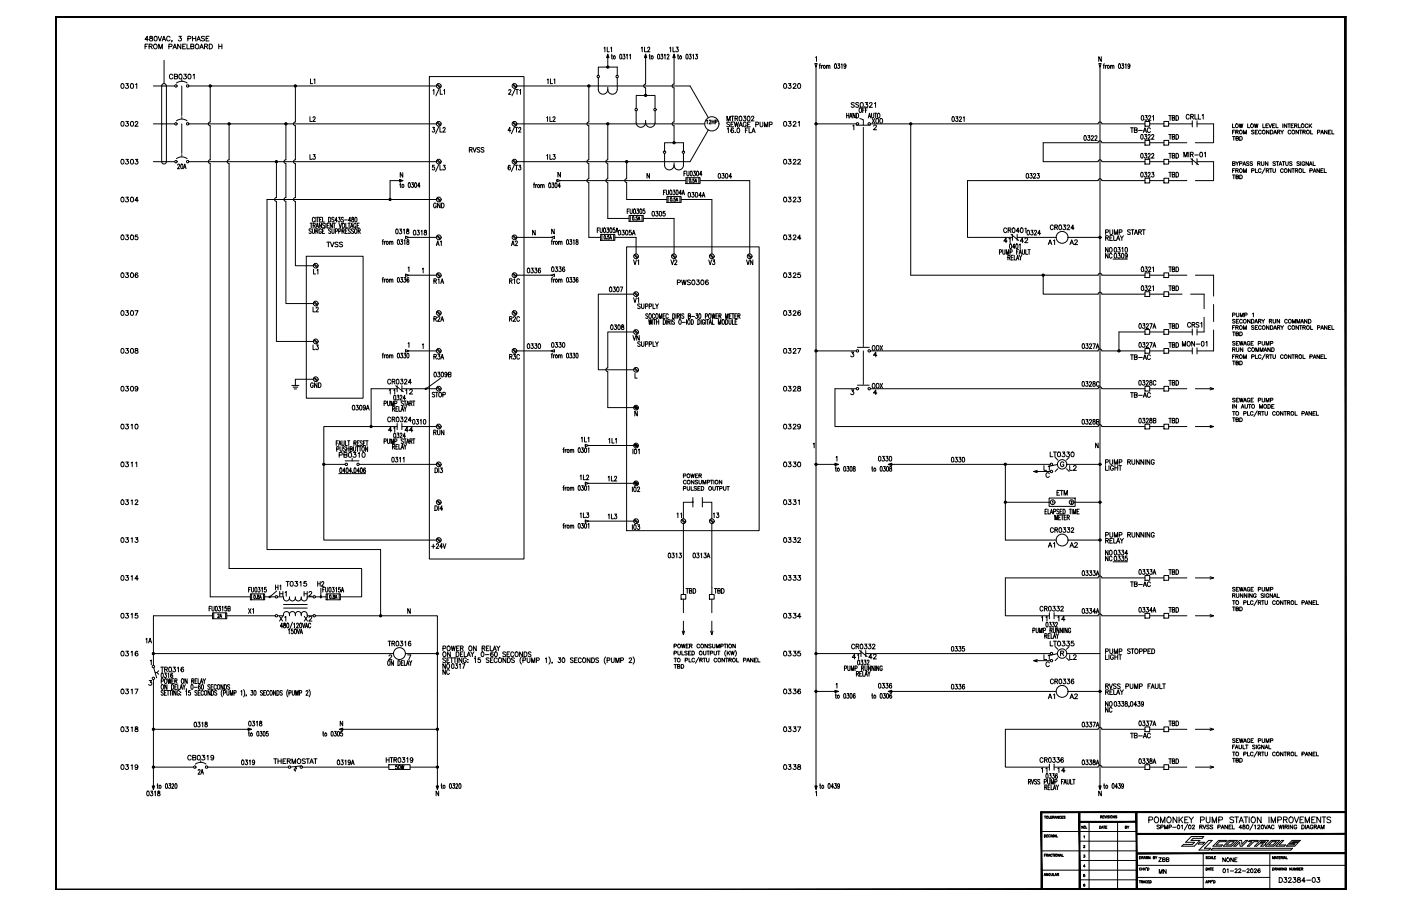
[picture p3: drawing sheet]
<svg xmlns="http://www.w3.org/2000/svg" width="432mm" height="279mm" viewBox="0 0 432 279" stroke-linecap="round" stroke-linejoin="round" font-family="sans-serif">
<defs><g id="words">
<g font-size="4.9">
<text x="308.3" y="76.2">41</text>
<text x="313.6" y="76.2">42</text>
<text x="132.6" y="135.5">RUN</text>
<text x="43.4" y="145.3" transform="rotate(-90 43.4 145.3)">11</text>
<text x="243.4" y="145.3">30</text>
<text x="39.5" y="157">12</text>
<text x="243.4" y="157">31</text>
<text x="339.7" y="172.5">NO</text>
<text x="48" y="199.7" transform="rotate(-90 48 199.7)">1A</text>
<text x="261.8" y="204.6">41</text>
<text x="266.7" y="204.6">42</text>
</g>
<g font-size="4.4">
<text x="39.2" y="28.6">01</text>
<text x="98.4" y="27.2" transform="rotate(-90 98.4 27.2)">L1</text>
<text x="243.4" y="28.6">20</text>
<text x="39.2" y="40.2">02</text>
<text x="94.5" y="38.8">L2</text>
<text x="167.6" y="38.8">1L2</text>
<text x="243.4" y="40.2">21</text>
<text x="267.8" y="39.2">XOO</text>
<text x="347.5" y="42">TB-AC</text>
<text x="359.5" y="38.5">TBD</text>
<text x="333" y="44.4">0322</text>
<text x="350.7" y="44.1">0322</text>
<text x="359.5" y="44.1">TBD</text>
<text x="39.2" y="51.9">03</text>
<text x="94.5" y="50.4">L3</text>
<text x="167.6" y="50.4">1L3</text>
<text x="243.4" y="51.9">22</text>
<text x="350.7" y="50.1">0322</text>
<text x="359.5" y="50.1">TBD</text>
<text x="220.5" y="56.1">0304</text>
<text x="350.7" y="55.7">0323</text>
<text x="359.5" y="55.7">TBD</text>
<text x="39.2" y="63.5">04</text>
<text x="132.6" y="65.3">GND</text>
<text x="243.4" y="63.5">23</text>
<text x="200" y="67.7">0305</text>
<text x="39.2" y="75.1">05</text>
<text x="99.8" y="77.3">TVSS</text>
<text x="121" y="73.4">0318</text>
<text x="133.7" y="76.9">A1</text>
<text x="156.6" y="76.9">A2</text>
<text x="243.4" y="75.1">24</text>
<text x="315.7" y="73.7">0324</text>
<text x="322.1" y="76.6">A1</text>
<text x="328.8" y="76.6">A2</text>
<text x="194.4" y="82.9">V1</text>
<text x="206" y="82.9">V2</text>
<text x="217.7" y="82.9">V3</text>
<text x="229.3" y="82.9">VN</text>
<text x="339.7" y="80.8">NC</text>
<text x="39.2" y="86.8">06</text>
<text x="95.6" y="85.7">L1</text>
<text x="133" y="88.5">R1A</text>
<text x="156.3" y="88.5">R1C</text>
<text x="161.6" y="85.4">0336</text>
<text x="207.8" y="88.9">PWS0306</text>
<text x="243.4" y="86.8">25</text>
<text x="359.5" y="85">TBD</text>
<text x="197.9" y="94.5" transform="rotate(-90 197.9 94.5)">V1</text>
<text x="39.2" y="98.4">07</text>
<text x="95.6" y="97.4">L2</text>
<text x="133" y="100.2">R2A</text>
<text x="156.3" y="100.2">R2C</text>
<text x="243.4" y="98.4">26</text>
<text x="187.3" y="103">0308</text>
<text x="194" y="106.2">VN</text>
<text x="39.2" y="110.1">08</text>
<text x="95.6" y="109">L3</text>
<text x="133" y="111.8">R3A</text>
<text x="156.3" y="111.8">R3C</text>
<text x="161.6" y="108.7">0330</text>
<text x="243.4" y="110.1">27</text>
<text x="267.8" y="109.4">OOX</text>
<text x="347.5" y="112.2">TB-AC</text>
<text x="359.5" y="108.3">TBD</text>
<text x="359.5" y="119.9">TBD</text>
<text x="39.2" y="121.7">09</text>
<text x="94.9" y="120.7">GND</text>
<text x="118.9" y="122.8">11</text>
<text x="124.2" y="122.8">12</text>
<text x="243.4" y="121.7">28</text>
<text x="267.8" y="121">OOX</text>
<text x="347.5" y="123.8">TB-AC</text>
<text x="118.5" y="131.2">CR0324</text>
<text x="359.5" y="131.6">TBD</text>
<text x="39.5" y="133.3">10</text>
<text x="118.9" y="134.4">41</text>
<text x="123.8" y="134.4">44</text>
<text x="243.4" y="133.3">29</text>
<text x="103.7" y="142.2">PB0310</text>
<text x="177.8" y="149.2">1L2</text>
<text x="321" y="146.4">L1</text>
<text x="328.8" y="146.4">L2</text>
<text x="324.9" y="153.8">ETM</text>
<text x="177.8" y="160.9">1L3</text>
<text x="211.3" y="160.9" transform="rotate(-90 211.3 160.9)">11</text>
<text x="219.1" y="160.9">13</text>
<text x="39.5" y="168.6">13</text>
<text x="132.3" y="170.4">+24V</text>
<text x="205" y="173.2">0313</text>
<text x="243.4" y="168.6">32</text>
<text x="322.1" y="170">A1</text>
<text x="328.8" y="170">A2</text>
<text x="339.7" y="174.3">NC</text>
<text x="39.5" y="180.3">14</text>
<text x="84" y="183.1">H1</text>
<text x="85.4" y="185.2">H1</text>
<text x="87.1" y="182">T0315</text>
<text x="92.8" y="185.2">H2</text>
<text x="97" y="182">H2</text>
<text x="210.6" y="184.1">TBD</text>
<text x="219.4" y="184.1">TBD</text>
<text x="243.4" y="180.3">33</text>
<text x="347.5" y="182">TB-AC</text>
<text x="39.5" y="191.9">15</text>
<text x="75.8" y="190.5">X1</text>
<text x="243.4" y="191.9">34</text>
<text x="319.6" y="189.8">CR0332</text>
<text x="359.5" y="190.1">TBD</text>
<text x="85.4" y="192.6">X1</text>
<text x="92.8" y="192.6">X2</text>
<text x="320" y="192.6">11</text>
<text x="325.3" y="192.6">14</text>
<text x="39.5" y="203.6">16</text>
<text x="243.4" y="203.6">35</text>
<text x="135.5" y="209.2">NC</text>
<text x="135.5" y="207.4">NO</text>
<text x="321" y="204.6">L1</text>
<text x="328.8" y="204.6">L2</text>
<text x="39.5" y="215.2">17</text>
<text x="243.4" y="215.2">36</text>
<text x="322.1" y="216.6">A1</text>
<text x="328.8" y="216.6">A2</text>
<text x="339.7" y="220.8">NC</text>
<text x="39.5" y="226.8">18</text>
<text x="243.4" y="226.8">37</text>
<text x="359.5" y="225.1">TBD</text>
<text x="39.5" y="238.5">19</text>
<text x="57.1" y="235.7">CB0319</text>
<text x="60.3" y="239.9">2A</text>
<text x="243.4" y="238.5">38</text>
<text x="319.6" y="236.4">CR0336</text>
<text x="320" y="239.5">11</text>
<text x="325.3" y="239.5">14</text>
<text x="359.5" y="236.7">TBD</text>
<text x="356.3" y="267.1">ZBB</text>
<text x="393.3" y="273.4">D32384</text>
</g>
<g font-size="4">
<text x="66.3" y="191.6">2A</text>
<text x="356.3" y="270.6">MN</text>
</g>
<text font-size="3.5" x="346.1" y="256.8">BY</text>
<text font-size="2.6" x="401.8" y="272.7">-</text>
</g></defs>
<g fill="none" stroke="#000" stroke-width=".31">
<path d="M17.1 5.1h397.8v269.4h-397.8zM44.7 14.3h.6M45.6 13.6h-.9v1.5M45.7 12.1h-1l.7-.9v1.4M46 14.3l.8-.1 .1-.3-.3-.3h-.6v1.5M46.2 11.3v.4a.61 .61 0 0 1 .7 .2 .61 .61 0 0 1 0 .7l-.8-.1v-.5l.9-.5-.1-.2zM46.4 14.3l.5 .8M47.7 11.3a.66 .66 0 0 1 .8 .6 .66 .66 0 0 1-.8 .7l-.2-.6zM48.7 11.2l.6 1.4 .5-1.4M48.9 15.1v-1.5l.6 1.5 .5-1.5v1.5M50 12.6l.5-1.4 .6 1.4M50.2 12.1h.7"/>
<path d="M50.6 18.6v7.2M52 14.4l.9-.1 .1-.5-1-.2v1.5M52.4 11.5a.53 .53 0 0 0-.6-.3 .53 .53 0 0 0-.4 .5 .61 .61 0 0 0 .2 .8 .61 .61 0 0 0 .7-.1l.1-.1M53 12.6l-.1 .3M53.3 15.1l.6-1.5 .5 1.5M53.5 14.6h.7M55.1 11.2h.8l-.4 .5a.49 .49 0 0 1 .4 .5 .49 .49 0 0 1-.4 .5 .49 .49 0 0 1-.5-.3M55.7 13.6v1.5l-.9-1.5v1.5M56.3 14.3h.6M57.2 13.6h-.9v1.5h.9M57.6 13.6v1.5h.8M57.9 12l.8-.1 .1-.6-.9-.1v1.4"/>
<path d="M58.8 14.3l.8-.1 .2-.3-.4-.3h-.6v1.5l.9-.2 .1-.3-.4-.3M59.4 11.2v1.4M59.4 11.9h.9M60.3 11.2v1.4M60.7 12.6l.5-1.4 .6 1.4M60.9 12.1h.7M61.6 15.1l.5-1.5 .6 1.5M61.8 14.6h.7M63 11.4l-.3-.2-.6 .2 .1 .3 .8 .5-.3 .4-.6-.2M63 14.3l.9-.1v-.4l-.9-.2v1.5M63.5 11.9h.6M63.5 14.3l.5 .8"/>
<path d="M64.4 11.2h-.9v1.4h.9M64.5 13.6h.5a.78 .78 0 0 1 .5 .7 .78 .78 0 0 1-.5 .8h-.5zM67.4 14.3h1M67.4 13.6v1.5M68.4 13.6v1.5M186.2 14.8l.2-.3v1.5M187.2 14.5v1.5h.6M187.3 16.7l.4 1.1h-.7zM187.3 17.1l.2 .5h-.4zM187.3 17.8v2.9M188.2 14.8l.3-.3v1.5M188.4 17.2h.3"/>
<path d="M188.6 16.7v1.2l.2 .3M191.1 16.8l.2-.1a.86 .86 0 0 1 0 1.5l-.3-.6zM192 16.7h.6l-.3 .6a.41 .41 0 0 1 .3 .6 .41 .41 0 0 1-.7 0M193.1 17l.2-.3v1.5M194 17l.3-.3v1.5M197.7 14.8l.2-.3v1.5M198.6 14.5v1.5h.7M199 16.7l.3 1.1h-.7zM199 17.1l.2 .5h-.4zM199 17.8v8.1M199.6 14.9l.2-.4 .5 .3-.8 1.2h.8M200.1 17.2h.3"/>
<path d="M200.2 16.7v1.2l.2 .3M202.8 16.8l.1-.1a.88 .88 0 0 1 0 1.5l-.3-.6zM203.7 16.7h.6l-.3 .6a.41 .41 0 0 1 .3 .6 .41 .41 0 0 1-.7 0M204.7 17l.3-.3v1.5M205.6 17.1l.1-.2a.32 .32 0 0 1 .4-.1 .32 .32 0 0 1 0 .5l-.5 .9h.6M206.4 14.8l.3-.3v1.5M207.4 14.5v1.5h.7M207.8 16.7l.3 1.1h-.7zM207.8 17.1l.1 .5h-.3zM207.8 17.8v8.1M208.4 14.5h.6l-.3 .6a.43 .43 0 0 1 .4 .6 .43 .43 0 0 1-.8 0M208.8 17.2h.4"/>
<path d="M209 16.7v1.2l.2 .3M211.5 16.8l.2-.1a.86 .86 0 0 1 0 1.5l-.3-.6zM212.5 16.7h.5l-.3 .6a.41 .41 0 0 1 .4 .6 .41 .41 0 0 1-.7 0M213.5 17l.2-.3v1.5M214.4 16.7h.5l-.2 .6a.41 .41 0 0 1 .3 .6 .41 .41 0 0 1-.7 0M251.1 19.6h.8l-.4 1.1zM251.4 17.8l.3-.3v1.4M252.9 19.7l-.3 .3v1.1M257.3 19.7a.72 .72 0 0 1 .7 .6 .72 .72 0 0 1-.4 .8l-.4-.3zM258.2 19.7h.6l-.3 .5a.42 .42 0 0 1 .3 .6 .42 .42 0 0 1-.6 .2l-.1-.2M259.2 20l.3-.3v1.4M338.7 19.6h.7l-.4 1.1z"/>
<path d="M339.4 17.5v1.4l-.8-1.4v1.4M340.4 19.7l-.2 .3v1.1M344.8 19.7h.2a.84 .84 0 0 1 0 1.4l-.3-.6zM345.8 19.7h.5l-.3 .5a.42 .42 0 0 1 .3 .6 .42 .42 0 0 1-.6 .2v-.2M346.8 20l.2-.3v1.4M37.5 25.9a.67 .67 0 0 1 .7 .6 .67 .67 0 0 1-.7 .7l-.2-.6zM37.5 37.5a.66 .66 0 0 1 .7 .7 .66 .66 0 0 1-.7 .7l-.2-.6zM47.3 38.2h6.5M47.3 26.5h6.5M50 26l.8-.2 .5 .7v23.4a.73 .73 0 0 1-.7 .7 .73 .73 0 0 1-.8-.7v-23.4zM53.3 23.2a.53 .53 0 0 0-.6-.3 .53 .53 0 0 0-.5 .5v.4a.53 .53 0 0 0 .4 .5 .53 .53 0 0 0 .7-.3M53.7 23.6l.9-.1 .1-.4-.3-.2h-.7v1.4l.9-.1 .1-.4-.3-.2"/>
<path d="M54.4 25.6a2.74 2.74 0 0 1 3.3 0M54.4 37.3a2.74 2.74 0 0 1 3.3 0M55.3 22.9a.72 .72 0 0 1 .9 .6 .72 .72 0 0 1-.5 .8l-.5-.2zM56 24.5v.6M56 26.5v9.1M56 36v.5M56 38.2v9.1M56.7 22.9h.7l-.4 .5a.49 .49 0 0 1 .4 .8 .49 .49 0 0 1-.9-.1M58.1 22.9a.67 .67 0 0 1 .8 .7 .67 .67 0 0 1-.8 .7l-.2-.6zM58.2 26.5h76.3M58.2 38.2h76.3M59.5 23.1l.4-.2v1.4"/>
<path d="M64.8 26.5v11.1a.58 .58 0 0 0-.6 .6 .58 .58 0 0 0 .6 .6v10.5a.58 .58 0 0 0-.6 .6 .58 .58 0 0 0 .6 .5v133.7h12.4M70.6 38.2v11.1a.58 .58 0 0 0-.6 .6 .58 .58 0 0 0 .6 .5v124.9h40.9v8.8h-6.6M88.1 38.2v11.1M91 37.6a.58 .58 0 0 0-.6 .6 .58 .58 0 0 0 .6 .6M91 26.5v11.1M91 38.8v10.5M132.3 23.6h29.2v148.8h-29.2zM133.3 39.3h.6l-.3 .5a.43 .43 0 0 1 .4 .7 .43 .43 0 0 1-.8 0M133.5 27.9l.2-.3v1.5M134.6 26.1l1.1 1M134.6 37.8l1.1 1M134.8 25.9l1 1"/>
<path d="M134.8 37.6l1 1M135.3 39l-1 2.2M135.4 27.3l-1.1 2.3M135.6 39.3v1.4h.7M135.7 27.6v1.5h.7M136.5 39.6l.1-.2a.35 .35 0 0 1 .5 0 .35 .35 0 0 1 .1 .4l-.7 .9h.8M136.7 27.9l.3-.3v1.5M156.8 28l.2-.4 .5 .3-.8 1.2h.8M158 26.1l1 1M158 37.8l1 1M158.2 25.9l1 1M158.2 37.6l1 1"/>
<path d="M158.6 39l-1 2.2M158.8 27.3l-1 2.3M158.8 39.3h.8M159 27.6h.7M159.2 39.3v1.4M159.3 26.5h53.4l5.6 9.8M159.3 38.2h57.9M159.4 27.6v1.5M159.9 39.6v-.2a.35 .35 0 0 1 .5 0 .35 .35 0 0 1 .1 .4l-.7 .9h.8M160.1 27.9l.3-.3v1.5M168.7 24.6l.2-.3v1.5M169.7 24.3v1.5h.6"/>
<path d="M170.7 24.6l.3-.3v1.5M181.5 26.5v11.1a.58 .58 0 0 0-.6 .6 .58 .58 0 0 0 .6 .6v10.5a.59 .59 0 0 0-.6 .6 .59 .59 0 0 0 .6 .6v4.6a.58 .58 0 0 0-.6 .6 .58 .58 0 0 0 .6 .6v16.9h3.6M184.4 24v3.6a1.45 1.45 0 0 0 1.5 1.5 1.45 1.45 0 0 0 1.4-1.5M184.4 23.2v-2.5h5.8v2.5M187.3 38.2v11.1a.59 .59 0 0 0-.6 .6 .59 .59 0 0 0 .6 .6v4.6a.58 .58 0 0 0-.6 .6 .58 .58 0 0 0 .6 .6v11.1h6.6M187.3 26.9v.7M190.2 24v3.6a1.45 1.45 0 0 1-1.4 1.5 1.45 1.45 0 0 1-1.5-1.5M196.1 34.2v3.6a1.45 1.45 0 0 0 1.4 1.5 1.45 1.45 0 0 0 1.5-1.5M199 25.9a.58 .58 0 0 0-.6 .6 .58 .58 0 0 0 .6 .6M199 29.4h-2.9v4M199 29.4h2.9v4M199 27.1v2.3"/>
<path d="M201.9 34.2v3.6a1.52 1.52 0 0 1-1.9 1.4 1.52 1.52 0 0 1-1-2.1M207.7 25.9a.59 .59 0 0 0-.5 .6 .59 .59 0 0 0 .6 .6l-.1 10.5a.58 .58 0 0 0-.5 .6 .58 .58 0 0 0 .5 .6l.1 5.2M217.8 37.2l.2-.2v1.2M218.6 37.3l.1-.3 .4 .2-.6 1h.6M219.5 37v1.2M219.5 37.6h.6M220.1 37v1.2M220.4 37.6h.6v-.5l-.6-.1v1.2M224 37.3v-1.5l.5 1.5 .5-1.5v1.5M224.2 39.8l.3-.3v1.4M224.9 37.9l-.3-.3-.6 .3 .1 .3 .7 .4-.1 .4-.7-.1M225.3 38.3h.5"/>
<path d="M225.4 35.8h.8M225.8 35.8v1.5M226.1 39.7l-.1-.1a.71 .71 0 0 0-.8 .5 .71 .71 0 0 0 .5 .8 .43 .43 0 0 0 .4-.3 .43 .43 0 0 0-.3-.5 .43 .43 0 0 0-.5 .3M226.1 37.6h-.8v1.5h.8M226.4 37.6l.3 1.5 .3-1.5 .3 1.5 .3-1.5M226.5 36.5h.8v-.6l-.8-.1v1.5M227 36.5l.4 .8M227.3 39.6a.71 .71 0 0 1 .8 .5 .71 .71 0 0 1-.5 .8l-.4-.2zM227.8 39.1l.5-1.5 .5 1.5M228 35.9a.72 .72 0 0 1 .8 .6 .72 .72 0 0 1-.5 .8l-.4-.3zM228 38.6h.6M229.2 35.8h.6l-.3 .6a.46 .46 0 0 1 .3 .7 .46 .46 0 0 1-.8-.1"/>
<path d="M230 38a.49 .49 0 0 0-.6-.3 .49 .49 0 0 0-.4 .5v.4a.48 .48 0 0 0 .5 .5 .48 .48 0 0 0 .5-.5h-.3M230.4 38.3h.5M230.5 35.9a.72 .72 0 0 1 .8 .5 .72 .72 0 0 1-.5 .9l-.4-.3zM230.5 39.5h-.8v1.4M230.9 39.5v1.4h.7M231.2 37.6h-.8v1.5h.8M231.6 36.2l.3-.4 .4 .3-.8 1.2h.9M232.9 38.4l.8-.1v-.5l-.8-.2v1.5M234.3 37.6v1.3l.3 .2 .5-.2v-1.3M235.6 39.1v-1.5l.5 1.5 .5-1.5v1.5M237.1 38.4l.8-.1v-.5l-.8-.2v1.5M241.7 25.9a.67 .67 0 0 1 .8 .6 .67 .67 0 0 1-.8 .7l-.2-.6z"/>
<path d="M241.7 37.5a.66 .66 0 0 1 .8 .7 .66 .66 0 0 1-.8 .7l-.2-.6zM251.5 20.7v221.7M251.5 38.2h12.4M252.5 20.1h.3M253.2 20.1v1M253.6 20.1l-.4 .5M254.7 20.4l.3-.3 .2 .1 .1 .9M254.7 20.1v1M255.3 20.4l.2-.3 .3 .1v.9M260.7 20.1l-.1 .4a.39 .39 0 0 1-.5-.4 .39 .39 0 0 1 .5-.4l.1 1.1-.3 .3-.3-.2M260.9 34.9v1.5M260.9 35.6h.7"/>
<path d="M261.6 34.9v1.5M261.9 36.4l.4-1.5 .3 1.5M262 35.9h.5M262.8 38.8l.4-.2v1.4M263.3 31.8l-.3-.2-.7 .2 .1 .3 .9 .6-.3 .4-.7-.2M263.6 34.9v1.5l-.7-1.5v1.5M263.9 38.6h4.3M263.9 34.9a.73 .73 0 0 1 .7 .7 .73 .73 0 0 1-.7 .8zM264.7 31.8l-.8-.1-.1 .4 .8 .4 .1 .4-.3 .2-.7-.2M265 33.3h.1a.71 .71 0 0 1 .5 .7 .71 .71 0 0 1-.6 .7l-.2-.5zM265 36.5l1.1 .4v1.8M265.3 31.7a.66 .66 0 0 1 .8 .7 .66 .66 0 0 1-.8 .6l-.2-.5z"/>
<path d="M265.9 34h.4M266.1 39.3v66.7M266.5 33.3h-.6v1.4M266.7 31.6h.7l-.4 .6a.49 .49 0 0 1 .5 .4 .49 .49 0 0 1-.4 .6 .49 .49 0 0 1-.6-.4M266.8 34h.4M267.4 33.3h-.6v1.4M268 32l.2-.4 .6 .3-.9 1.2h1M268.3 38.2h70.2M269.5 31.9l.4-.3v1.5M280.7 38.2v46.7h57.8M293.5 36.1l.2-.1a.82 .82 0 0 1 .5 .7 .82 .82 0 0 1-.5 .8l-.3-.7zM294.6 36h.6l-.3 .6a.42 .42 0 0 1 .3 .6 .42 .42 0 0 1-.7 0"/>
<path d="M295.7 36.4v-.3a.39 .39 0 0 1 .6 .1 .39 .39 0 0 1-.1 .6l-.6 .7h.8M296.9 36.3l.3-.3v1.5M338.4 38.2a.58 .58 0 0 1 .6-.6 .58 .58 0 0 1 .6 .6M339 20.7v221.7M339.6 38.2h13.3M340 20.1h.4M340.7 20.1v1M341.1 20.1l-.4 .5M342.3 20.4l.2-.3 .3 .1v.9M342.3 20.1v1M342.8 20.4l.2-.3 .3 .1v.9M348.2 20.1l-.1 .4a.39 .39 0 0 1-.5-.4 .39 .39 0 0 1 .5-.4l.1 1.1-.2 .3-.3-.2"/>
<path d="M351.9 35.7a.72 .72 0 0 1 .7 .6 .72 .72 0 0 1-.4 .8l-.4-.3zM353 35.6h.6l-.4 .6a.43 .43 0 0 1 .4 .6 .43 .43 0 0 1-.8 0M354 36l.2-.4 .5 .3-.8 1.2h.8M354.4 38.2h4.3M355.2 35.9l.3-.3v1.5M360.2 38.2h7.3M366.5 35.6a.48 .48 0 0 0-.5-.3 .48 .48 0 0 0-.4 .5v.4a.48 .48 0 0 0 .4 .5 .48 .48 0 0 0 .5-.3M367 36l.7-.1v-.6h-.7v1.4M367.4 36l.4 .7M367.5 37.3v1.8M368.3 35.3v1.4h.7M368.9 38.2h5.1v5.8h-5.6"/>
<path d="M368.9 37.3v1.8M369.3 35.3v1.4h.8M370.5 35.6l.3-.3v1.4M379.9 38.2v1.2h.6M381.9 38.2l.3 1.2 .3-1.2 .3 1.2 .3-1.2M384.5 38.2v1.2h.7M386.6 38.2l.3 1.2 .3-1.2 .2 1.2 .3-1.2M389.2 38.2v1.2h.7M390.2 38.7h.4M390.9 38.2h-.7v1.2h.7M391.1 38.2l.4 1.2 .4-1.2M392.2 38.7h.5"/>
<path d="M392.9 38.2h-.7v1.2h.7M393.3 38.2v1.2h.6M395.4 38.2v1.2M396.6 38.2v1.2l-.8-1.2v1.2M396.9 38.2h.8M397.3 38.2v1.2M397.9 38.7h.5M398.7 38.2h-.8v1.2h.8M399 38.7h.7l.1-.3-.8-.2v1.2M399.4 38.7l.4 .7M400.2 38.2v1.2h.6M403.1 38.5a.43 .43 0 0 0-.5-.3 .43 .43 0 0 0-.3 .4 .48 .48 0 0 0 .1 .7 .48 .48 0 0 0 .7-.1v-.1"/>
<path d="M403.5 38.2v1.2M403.8 38.7l.5 .7M404.3 38.2l-.8 .8M37.5 49.2a.66 .66 0 0 1 .7 .7 .66 .66 0 0 1-.7 .6l-.2-.5zM47.3 49.9h6.5M54.4 48.9a2.74 2.74 0 0 1 3.3 0M54.8 50.9v-.2a.32 .32 0 0 1 .5 0 .32 .32 0 0 1 0 .5l-.6 .8h.7M55.8 50.7l.2-.1a.86 .86 0 0 1 0 1.4l-.3-.6zM56 47.7v.5M56.6 52l.4-1.4 .3 1.4M56.7 51.6h.5M58.2 49.9h76.3"/>
<path d="M85.2 49.9v11a.59 .59 0 0 0-.6 .6 .59 .59 0 0 0 .6 .6v43.2h11.4M88.1 49.3a.58 .58 0 0 0-.6 .6 .58 .58 0 0 0 .6 .5M88.1 50.5v10.5M91 49.3a.58 .58 0 0 0-.6 .6 .58 .58 0 0 0 .6 .5M91 50.5v10.5M123.1 55.3l1.1 .4-1.1 .4zM123.1 55.7h-2.9v5.8M123.2 56.8h.4M123.3 55.5l.5 .2-.5 .2zM123.4 56.4v1.1l.2 .3M124.1 53.2v1.5l-.7-1.5v1.5M126 56.4h.1a.86 .86 0 0 1 0 1.4l-.3-.6z"/>
<path d="M126.9 56.4h.5l-.3 .5a.41 .41 0 0 1 .4 .6 .41 .41 0 0 1-.7 0M127.9 56.4a.73 .73 0 0 1 .7 .6 .73 .73 0 0 1-.5 .8l-.3-.3zM129.5 57.3h-.8l.5-.9v1.4M133.9 51h-.6v.6a.43 .43 0 0 1 .6 0 .43 .43 0 0 1-.1 .6 .43 .43 0 0 1-.6-.1M134.6 49.5l1.1 1M134.8 49.3l1 1M135.3 50.7l-1 2.2M135.6 51v1.4h.7M136.6 51h.6l-.3 .5a.44 .44 0 0 1 .3 .7 .44 .44 0 0 1-.7-.1M144.7 46.2l.7-.1 .1-.5-.8-.1v1.4M145.1 46.2l.4 .7M145.8 45.5l.5 1.4 .5-1.4"/>
<path d="M147.9 45.7l-.3-.2-.6 .2 .2 .4 .7 .4-.3 .4-.6-.2M149.2 45.7l-.4-.2-.5 .2 .1 .4 .8 .4-.4 .4-.5-.2M157.3 51.2l-.2-.2a.7 .7 0 0 0-.6 .7 .7 .7 0 0 0 .7 .6 .4 .4 0 0 0 .1-.6 .4 .4 0 0 0-.6 0l-.1 .2M157.4 40.3h-.8l.5-1v1.4M158 49.5l1 1M158.2 49.3l1 1M158.6 50.7l-1 2.2M158.8 51h.8M159.2 51v1.4M159.9 51h.6l-.3 .5a.43 .43 0 0 1 .3 .7 .43 .43 0 0 1-.7-.1M164.4 56.9h.4M164.8 56.4l-.2 .3v1.2"/>
<path d="M165.1 56.9v1M165.5 56.9l-.4 .4M166.6 57.2l.5-.2 .1 .9M166.6 56.9v1M167.2 57.2l.2-.3 .3 .1v.9M169.2 56.5l.2-.1a.88 .88 0 0 1 0 1.5l-.3-.6zM170.2 56.4h.5l-.3 .6a.41 .41 0 0 1 .4 .6 .41 .41 0 0 1-.7 0M171.2 56.5l.1-.1a.88 .88 0 0 1 0 1.5l-.3-.6zM171.6 55.3l1.1 .4-1.1 .4zM172.7 53.1v1.5l-.7-1.5v1.5M172.7 57.4h-.7l.5-1v1.5M172.7 55.7h38.7"/>
<path d="M193.1 49.9v5.2a.58 .58 0 0 0-.5 .6 .58 .58 0 0 0 .5 .6v5.2h12.4M200.2 53.5v1.5l-.8-1.5v1.5M204.5 59.3h.4M204.8 47.3v3.7a1.45 1.45 0 0 0 1.5 1.4 1.45 1.45 0 0 0 1.4-1.4M204.8 46.6v-2.6h5.9v2.6M205.1 58.6h-.6v1.5M205.4 58.6v1.3l.3 .2 .3-.2 .1-1.3M206.5 58.7a.72 .72 0 0 1 .7 .6 .72 .72 0 0 1-.4 .8l-.3-.1-.1-.5zM207.5 58.6h.5l-.3 .6a.41 .41 0 0 1 .4 .6 .41 .41 0 0 1-.7 0M207.8 50.2v.8M208.5 58.7l.1-.1a.86 .86 0 0 1 0 1.5l-.3-.6zM210.1 59.6h-.8l.5-1v1.5"/>
<path d="M210.4 59.6h.4M210.7 47.3v3.7a1.45 1.45 0 0 1-1.5 1.4 1.45 1.45 0 0 1-1.4-1.4M210.8 53.5h.4M211.4 54.8h4.4v1.8h-4.4zM211.4 52.8h-.6v1.4M211.7 52.8v1l.3 .4 .3-.2 .1-1.2M211.8 54.8v1.8M212.2 59.4l.2-.1a.82 .82 0 0 1 .4 .8 .82 .82 0 0 1-.4 .7l-.3-.3zM212.5 55.2a.51 .51 0 0 1 .4 .5 .51 .51 0 0 1-.4 .5zM212.9 52.8h.1a.88 .88 0 0 1 0 1.4l-.3-.6zM213.2 56.1h.1M213.3 59.3h.6l-.3 .6a.43 .43 0 0 1 .3 .6 .43 .43 0 0 1-.7 0"/>
<path d="M213.8 52.8h.5l-.3 .5a.41 .41 0 0 1 .4 .6 .41 .41 0 0 1-.7 .1M214 55.2h-.4v.4a.32 .32 0 0 1 .4 .3 .32 .32 0 0 1-.4 .2l-.1-.1M214.2 56.3l.3-1.1 .2 1.1M214.3 55.9h.3M214.4 59.4l.2-.1a.82 .82 0 0 1 .5 .8 .82 .82 0 0 1-.5 .7l-.3-.3zM214.8 52.8h.1a.88 .88 0 0 1 0 1.4l-.2-.6zM215.4 54.8v1.8M215.8 55.7h15.3v22.6M216.3 53.8h-.7l.5-1v1.4M218.3 40.1l-5.6 9.8h-53.4M226.6 40.8h.1M229.7 40.2h.6"/>
<path d="M231.7 40.9l.5-1.4 .5 1.4M231.9 40.4h.7M241.7 49.2a.66 .66 0 0 1 .8 .7 .66 .66 0 0 1-.8 .6l-.2-.5zM316.4 53.6l.2-.1a.82 .82 0 0 1 .4 .7 .82 .82 0 0 1-.4 .8l-.3-.7zM317.5 53.5h.6l-.3 .6a.42 .42 0 0 1 .3 .6 .42 .42 0 0 1-.7 0M318.5 53.9l.1-.2a.39 .39 0 0 1 .6 0 .39 .39 0 0 1-.2 .6l-.5 .7h.8M319.7 53.5h.6l-.3 .6a.42 .42 0 0 1 .3 .6 .42 .42 0 0 1-.7 0M338.4 49.9a.58 .58 0 0 1 .6-.6 .58 .58 0 0 1 .6 .6M338.4 55.7a.58 .58 0 0 1 .6-.6 .58 .58 0 0 1 .6 .6M338.5 44h-17v5.9h17M338.5 55.7h-40.3v17.5h13.8M339.6 49.9h13.3"/>
<path d="M339.6 44h13.3M339.6 55.7h13.3M354.4 49.9h4.3M354.4 44h4.3M354.4 55.7h4.3M360.2 49.9h7.3M366.4 46.9v1.5M366.9 47.6h.7l.1-.5-.8-.2v1.5M367 48.9l2.4 1.9M367.3 47.6l.5 .8M367.5 48.9v1.9M368.2 47.8h1.1"/>
<path d="M368.9 49.9h5.1v5.8h-5.6M368.9 48.9v1.9M370 47a.71 .71 0 0 1 .8 .6 .71 .71 0 0 1-.5 .8l-.5-.3zM371.2 47.2l.3-.3v1.5M379.9 50.4h.6l.1-.4-.7-.1v1.1l.7-.1 .1-.3-.3-.2M379.9 40.7h.4M379.9 42.1h.8M379.9 52.6h.4M379.9 54h.8M380.3 42.1v1.2M380.3 54v1.1M380.6 40.1h-.7v1.2"/>
<path d="M380.6 52h-.7v1.2M380.9 40.7l.7-.1 .1-.2-.8-.3v1.2M380.9 49.9l.4 .5v.6M380.9 52.6l.7-.1 .1-.2-.8-.3v1.2M380.9 42.6h.7l.1-.3-.8-.2v1.2l.8-.2v-.2l-.3-.3M380.9 54.5h.7l.1-.3-.8-.2v1.1l.8-.1v-.2l-.3-.3M381.3 40.7l.4 .6M381.3 52.6l.4 .6M381.8 49.9l-.5 .5M382 50.5l.7-.1 .1-.4-.8-.1v1.1M382.1 42.1h.4a.61 .61 0 0 1 .4 .6 .61 .61 0 0 1-.4 .6h-.4zM382.1 54h.4a.61 .61 0 0 1 .4 .6 .61 .61 0 0 1-.4 .5h-.4z"/>
<path d="M383.1 51l.4-1.1 .4 1.1M383.2 50.6h.6M383.3 41.3v-1.2l.4 1.2 .5-1.2v1.2M383.3 53.2v-1.2l.4 1.2 .5-1.2v1.2M384.9 50l-.2-.1-.5 .1 .1 .3 .6 .3-.1 .4-.6-.1M385.8 52.6h.6v-.5l-.6-.1v1.2M386 50l-.2-.1-.5 .1 .1 .3 .6 .3-.1 .4-.6-.1M386.5 40.3l-.7-.1v.3l.6 .3 .1 .3-.3 .2-.5-.2M386.9 40.7h.4M386.9 52v1.2h.7M387.6 40.1h-.7v1.2h.7M387.6 50.4h.7v-.4l-.7-.1v1.1"/>
<path d="M388 50.4l.4 .6M388.7 52.3a.43 .43 0 0 0-.5-.3 .43 .43 0 0 0-.4 .5v.3a.43 .43 0 0 0 .4 .4 .43 .43 0 0 0 .5-.3M388.7 40.4a.43 .43 0 0 0-.5-.3 .43 .43 0 0 0-.3 .5 .48 .48 0 0 0 .1 .6 .48 .48 0 0 0 .7-.1v-.1M388.8 49.9v.8l.3 .3 .4-.1 .1-1M389.9 51.8l-1 1.8M390.3 52.6l.6-.1 .2-.2-.8-.3v1.2M390.7 52.6l.4 .6M390.8 49.9v1.1l-.8-1.1v1.1M391.1 40.1v1.2l-.8-1.2v1.2M391.3 52h.7M391.5 40.1h.4a.63 .63 0 0 1 .4 .6 .63 .63 0 0 1-.4 .6h-.4zM391.7 52v1.2"/>
<path d="M392.3 52v.9l.4 .3 .3-.2 .1-1M392.6 41.3l.4-1.2 .4 1.2M392.7 40.9h.6M393.1 50l-.3-.1-.5 .1 .1 .3 .6 .3v.4l-.7-.1M393.3 49.9h.8M393.7 40.7l.7-.1v-.3l-.7-.2v1.2M393.7 49.9v1.1M394.1 40.7l.4 .6M394.2 51l.5-1.1 .4 1.1M394.4 50.6h.5M394.7 40.1l.5 .6v.6M395.2 49.9h.8"/>
<path d="M395.5 52.3a.43 .43 0 0 0-.5-.3 .43 .43 0 0 0-.3 .5v.3a.43 .43 0 0 0 .3 .4 .43 .43 0 0 0 .5-.3M395.6 40.1l-.4 .6M395.6 49.9v1.1M396.3 49.9v.8l.3 .3 .4-.1v-1M397.8 40.4a.42 .42 0 0 0-.5-.3 .42 .42 0 0 0-.3 .5v.3a.42 .42 0 0 0 .3 .4 .42 .42 0 0 0 .5-.3M397.9 52v1.2l-.8-1.2v1.2M398.2 52h.7M398.2 50l-.3-.1-.5 .1 .2 .3 .6 .3-.1 .4-.7-.1M398.5 52v1.2M399.2 52.6l.7-.1v-.4l-.7-.1v1.2M399.6 52.6l.4 .6M400.2 40.1v1.2l-.8-1.2v1.2"/>
<path d="M400.5 50l-.3-.1-.5 .1 .1 .3 .6 .3v.4l-.7-.1M400.5 40.1h.8M400.9 40.1v1.2M400.9 49.9v1.1M401.6 40.7l.6-.1 .1-.2-.7-.3v1.2M401.6 52v1.2h.7M401.9 40.7l.4 .6M402.1 50.1a.42 .42 0 0 0-.5-.2 .42 .42 0 0 0-.3 .4v.3a.41 .41 0 0 0 .4 .4 .41 .41 0 0 0 .4-.4h-.3M403.3 49.9v1.1l-.8-1.1v1.1M403.5 51l.5-1.1 .4 1.1M403.7 52.6h.7v-.5l-.7-.1v1.2M403.7 50.6h.6"/>
<path d="M403.9 40.1v1.2h.7M404.7 49.9v1.1h.7M404.7 53.2l.5-1.2 .4 1.2M404.9 52.8h.5M406.1 40.8l.6-.1 .1-.4-.7-.2v1.2M406.7 52v1.2l-.8-1.2v1.2M407.1 41.3l.4-1.2 .4 1.2M407.1 52.6h.4M407.2 40.9h.6M407.8 52h-.7v1.2h.7M408.2 52v1.2h.6M409 40.1v1.2l-.8-1.2v1.2"/>
<path d="M409.4 40.7h.5M410.2 40.1h-.8v1.2h.8M410.5 40.1v1.2h.7M37.5 60.9a.67 .67 0 0 1 .7 .6 .67 .67 0 0 1-.7 .7l-.2-.6zM37.5 72.5a.67 .67 0 0 1 .7 .7 .67 .67 0 0 1-.7 .7l-.2-.6zM88.1 60.9a.58 .58 0 0 0-.6 .6 .58 .58 0 0 0 .6 .6M88.1 62.1v31.5h8.5M91 60.9a.58 .58 0 0 0-.6 .6 .58 .58 0 0 0 .6 .6M91 62.1v19.9h5.6M94.4 79h17.5v43.8h-17.5zM95.6 68.8h.7M95.9 70.8l-.4-.3-.2 .5a.64 .64 0 0 1 .5 .9l-.5-.1"/>
<path d="M95.9 68.8v1.5M96.3 70.5v1.3l.3 .2 .3-.2v-1.3M96.5 69.5l.6-.1v-.5l-.6-.1v1.5M96.9 69.5l.3 .8M97 67.3a.39 .39 0 0 0-.5-.3 .39 .39 0 0 0-.2 .6v.3a.39 .39 0 0 0 .2 .6 .39 .39 0 0 0 .5-.4M97.3 71.2h.6l.1-.5-.7-.2v1.5M97.3 67v1.5M97.4 70.3l.4-1.5 .4 1.5M97.5 69.8h.5M97.6 67h.7M97.7 71.2l.3 .8M97.9 67v1.5"/>
<path d="M98.5 67.7h.4M99 70.9a.39 .39 0 0 0-.5-.3 .39 .39 0 0 0-.2 .5v.4a.4 .4 0 0 0 .4 .5 .4 .4 0 0 0 .3-.5h-.2M99.1 68.8v1.5l-.7-1.5v1.5M99.1 67h-.6v1.5h.6M99.4 71.2h.4M99.4 67v1.5h.6M100 70.5h-.6v1.5h.6M100.1 69l-.6-.1v.4a.62 .62 0 0 1 .5 .9l-.6-.1M100.5 68.8v1.5M100.8 69.5h.4M101.3 67a.73 .73 0 0 1 .7 .7 .73 .73 0 0 1-.7 .8zM101.5 68.8h-.7v1.5h.7"/>
<path d="M102 70.8a.35 .35 0 0 0-.6-.2 .35 .35 0 0 0 .1 .6l.3 .1a.37 .37 0 0 1 .1 .6 .37 .37 0 0 1-.6-.1M102.3 70.5v1.3l.3 .2 .3-.2 .1-1.3M102.4 68.8v1.5l-.6-1.5v1.5M102.7 68.8h.7M102.9 67.2l-.2-.2-.4 .2v.4l.4 .2a.37 .37 0 0 1 .2 .6 .37 .37 0 0 1-.6-.1M103 68.8v1.5M103.4 71.3l.5-.1v-.6l-.5-.1v1.5M103.9 68h-.7l.5-1v1.5M104.3 67h.5l-.3 .6a.41 .41 0 0 1 .4 .6 .41 .41 0 0 1-.7 0M104.4 71.3l.6-.1v-.6l-.6-.1v1.5M104.5 68.8l.4 1.5 .4-1.5M105.4 71.2h.6v-.6l-.6-.1v1.5"/>
<path d="M105.6 68.9l.1-.1a.71 .71 0 0 1 .6 .8 .71 .71 0 0 1-.7 .6l-.1-.5zM105.7 71.2l.4 .8M105.9 67.2l-.6-.1-.1 .4a.61 .61 0 0 1 .5 .9l-.3 .1-.2-.2M106.2 67.8h.9M106.4 71.2h.4M106.6 68.8v1.5h.6M107.1 70.5h-.7v1.5h.7M107.3 68.8h.6M107.6 68.8v1.5M108 70.8a.35 .35 0 0 0-.6-.2 .35 .35 0 0 0 .1 .6l.3 .1a.37 .37 0 0 1 .1 .6 .37 .37 0 0 1-.6-.1M108 70.3l.4-1.5 .4 1.5M108.1 68h-.7l.5-1v1.5"/>
<path d="M108.2 69.8h.5M108.5 67.1v.4a.46 .46 0 0 1 .6 .4 .46 .46 0 0 1-.6 .5 .56 .56 0 0 1-.1-.6 .56 .56 0 0 1 .6-.3v-.4zM109 70.8a.35 .35 0 0 0-.6-.2 .35 .35 0 0 0 .1 .6l.3 .1a.37 .37 0 0 1 .1 .6 .37 .37 0 0 1-.6-.1M109.5 70.6v-.1a.72 .72 0 0 1 .6 .8 .72 .72 0 0 1-.6 .6l-.3-.4zM109.5 67.1l.1-.1a.88 .88 0 0 1 0 1.5l-.3-.7zM109.7 69.2l-.2-.4a.71 .71 0 0 0-.5 .8 .71 .71 0 0 0 .6 .6l.1-.5h-.2M110.1 69.5h.4M110.4 71.2h.6v-.6l-.6-.1v1.5M110.7 68.8h-.6v1.5h.6M110.7 71.2l.3 .8M117.8 74.4h.3M118.2 73.9l-.3 .3v1.2"/>
<path d="M118.5 74.4v1M118.9 74.4l-.4 .4M120 74.7l.5-.2 .1 .9M120 74.4v1M120.6 74.7l.2-.3 .3 .1v.9M122.6 74l.1-.1a.88 .88 0 0 1 0 1.5l-.3-.6zM123.5 73.9h.6l-.3 .6a.41 .41 0 0 1 .3 .6 .41 .41 0 0 1-.7 0M124.5 74.2l.3-.3v1.5M125.5 74l-.1 .3a.77 .77 0 0 1 .6 1 .45 .45 0 0 1-.7-.3 .45 .45 0 0 1 .6-.5l.1-.5zM126 73.2h8.5M128.6 71h.6l-.3 .6a.43 .43 0 0 1 .3 .6 .43 .43 0 0 1-.7 0M129.8 71.3l.2-.3v1.5"/>
<path d="M130.8 71.1v.4a.5 .5 0 0 1 .7 .4 .5 .5 0 0 1-.5 .6 .52 .52 0 0 1-.3-.7 .52 .52 0 0 1 .7-.3v-.4zM134.5 61.5h-52.2v108h35v20.4M159.3 73.2h10.5M165 71v1.5l-.8-1.5v1.5M169.8 73.2l1.1-.4v.8zM169.9 74.4h.3M170.3 73.9l-.2 .3v1.2M170.6 74.4v1M170.8 70.6v1.5l-.8-1.5v1.5M171 74.4l-.4 .4M172.1 74.7l.3-.3 .2 .1 .1 .9M172.1 74.4v1"/>
<path d="M172.7 74.7l.5-.2v.9M174.7 74l.2-.1a.88 .88 0 0 1 0 1.5l-.3-.6zM175.6 73.9h.6l-.3 .6a.41 .41 0 0 1 .4 .6 .41 .41 0 0 1-.7 0M176.7 74.2l.2-.3v1.5M177.6 74l-.1 .3a.74 .74 0 0 1 .6 1 .45 .45 0 0 1-.6-.3 .45 .45 0 0 1 .5-.5l.1-.5zM184.1 71h.4M184.7 70.3h-.6v1.4M185 70.3v1l.3 .4 .4-.4v-1M185.1 72.3h4.4v1.8h-4.4zM185.5 72.3v1.8M186.1 70.4a.73 .73 0 0 1 .7 .5 .73 .73 0 0 1-.4 .8l-.4-.2zM186.3 72.7a.51 .51 0 0 1 .4 .5 .51 .51 0 0 1-.4 .5z"/>
<path d="M187 73.7h.1M187 70.3h.6l-.3 .5a.41 .41 0 0 1 .4 .6 .41 .41 0 0 1-.7 .1M187.7 72.7h-.4v.4a.3 .3 0 0 1 .4 .1 .3 .3 0 0 1 0 .4 .3 .3 0 0 1-.5-.1M187.9 73.8l.3-1.1 .3 1.1M188 73.4h.4M188.1 70.4a.73 .73 0 0 1 .7 .5 .73 .73 0 0 1-.5 .8l-.3-.2zM189.1 72.3v1.8M189.5 70.3h-.5v.6a.4 .4 0 0 1 .5 .1 .4 .4 0 0 1 0 .5 .4 .4 0 0 1-.6 0M189.5 73.2h6.5v5.1M189.8 71.7l.4-1.4 .4 1.4M189.9 71.3h.5M190.7 71.1l.2-.1a.82 .82 0 0 1 .4 .7 .82 .82 0 0 1-.4 .8l-.4-.6z"/>
<path d="M191.8 71h.6l-.4 .6a.42 .42 0 0 1 .4 .6 .42 .42 0 0 1-.7 0M192.9 71.1l.2-.1a.82 .82 0 0 1 .5 .7 .82 .82 0 0 1-.5 .8l-.3-.6zM193.1 76.1h40.9v87.6h-40.9zM193.3 65.1h.4M193.9 66.5h4.4v1.8h-4.4zM194 64.4h-.7v1.5M194.2 64.4v1.3l.3 .2 .3-.2 .1-1.3M194.2 66.5v1.8M194.5 71h-.5l-.1 .6a.43 .43 0 0 1 .7 .1 .43 .43 0 0 1-.1 .6 .43 .43 0 0 1-.6-.1M194.9 72.5l.4-1.5 .5 1.5M195 66.9a.49 .49 0 0 1 .4 .5 .49 .49 0 0 1-.4 .5zM195.1 72h.5"/>
<path d="M195.4 64.5l.1-.1a.88 .88 0 0 1 0 1.5l-.3-.6zM195.7 67.8h.1M196.3 64.4h.5l-.3 .6a.41 .41 0 0 1 .4 .6 .41 .41 0 0 1-.7 0M196.4 66.8h-.3l-.1 .5a.3 .3 0 0 1 .5 0 .3 .3 0 0 1-.1 .4 .3 .3 0 0 1-.4 0M196.7 67.9l.3-1.1 .2 1.1M196.8 67.6h.3M197.3 64.5l.2-.1a.88 .88 0 0 1 0 1.5l-.3-.6zM197.9 66.5v1.8M198.3 67.4h9.5v10.9M198.7 64.4h-.5v.6a.43 .43 0 0 1 .6 .4 .43 .43 0 0 1-.6 .4l-.1-.2M205.5 60.6h4.4v1.8h-4.4zM205.9 60.6v1.8"/>
<path d="M206.7 61a.51 .51 0 0 1 .4 .5 .51 .51 0 0 1-.4 .5zM207.4 62h.1M208.1 61h-.3v.4a.3 .3 0 0 1 .3 .1 .3 .3 0 0 1 0 .4 .3 .3 0 0 1-.4 0M208.3 62.1l.3-1.1 .3 1.1M208.4 61.7h.4M209.6 60.6v1.8M209.9 61.5h9.5v16.8M210.2 60.1l.4-1.5 .4 1.5M216.2 60.3h-.8l.5-1v1.5M216.4 60.8l.4-1.5 .5 1.5M216.6 60.3h.5M241.7 60.9a.67 .67 0 0 1 .8 .6 .67 .67 0 0 1-.8 .7l-.2-.6z"/>
<path d="M241.7 72.5a.67 .67 0 0 1 .8 .7 .67 .67 0 0 1-.8 .7l-.2-.6zM308 77.8l.7-.2-.1-.5-.6-.1v1.4M309.1 77v1.2l.3 .2 .3-.2v-1.2M310.1 78.4v-1.4l.4 1.4 .4-1.4v1.4M310.3 70.6a.49 .49 0 0 0-.6-.3 .49 .49 0 0 0-.4 .5v.4a.49 .49 0 0 0 .4 .5 .49 .49 0 0 0 .6-.3M310.6 79.4l.6-.1v-.5l-.6-.1v1.5M310.7 71l.8-.1v-.5l-.8-.1v1.4M311 79.4l.3 .8M311.3 77.8l.6-.2v-.5l-.6-.1v1.4M311.7 79.4h.3M312.1 70.4a.72 .72 0 0 1 .9 .5 .72 .72 0 0 1-.5 .8l-.5-.2zM312.3 78.7h-.6v1.5h.6"/>
<path d="M312.6 78.7v1.5h.6M313.4 79.7h.5M313.5 73.2h12M314 77h-.7v1.4M314.1 78.4l.4-1.4 .3 1.4M314.1 78.7l.4 .7v.8M314.2 71.3h-1l.6-1v1.4M314.2 77.9h.5M314.9 78.7l-.4 .7M315.1 77v1.2l.3 .2 .3-.2 .1-1.2M316.1 77v1.4h.6M317.2 77v1.4"/>
<path d="M324.6 69.7a.48 .48 0 0 0-.5-.3 .48 .48 0 0 0-.4 .5v.4a.48 .48 0 0 0 .4 .5 .48 .48 0 0 0 .5-.3M325.1 70.1l.7-.1v-.6h-.7v1.4M325.5 70.1l.4 .7M326.5 69.4a.72 .72 0 0 1 .8 .6 .72 .72 0 0 1-.5 .8l-.4-.2zM327.7 69.4h.7l-.4 .5a.46 .46 0 0 1 .4 .8 .46 .46 0 0 1-.8-.1M328.9 69.7l.2-.3 .5 .3-.8 1.1h.9M329.2 73.2h9.8M331 70.4h-.9l.6-1v1.4M340.8 73.4l.7-.1v-.6h-.7v1.4M340.8 71.6h.7v-.7h-.7v1.4M341.2 73.4l.4 .7M342.1 70.9v1l.3 .4 .5-.2v-1.2"/>
<path d="M342.1 73.4h.5M342.9 72.7h-.8v1.4h.8M343 79.9h4.5M343.3 72.7v1.4h.7M343.5 72.3v-1.4l.4 1.4 .5-1.4v1.4M344.1 74.1l.5-1.4 .5 1.4M344.3 73.7h.6M344.9 71.6h.8v-.7h-.8v1.4M345.2 72.7l.6 .7v.7M345.8 78.2a.72 .72 0 0 1 .7 .6 .72 .72 0 0 1-.4 .8l-.4-.3zM345.8 76.6l.3-.3v1.5M346.2 72.7l-.4 .7"/>
<path d="M346.9 76.4l.1-.1a.82 .82 0 0 1 .5 .8 .82 .82 0 0 1-.5 .7l-.3-.6zM347.5 78.6a.37 .37 0 0 1-.5 .4 .37 .37 0 0 1-.3-.4l.3-.4a.81 .81 0 0 1 .5 .7 .81 .81 0 0 1-.5 .7l-.2-.2M348.4 71.1l-.8-.2v.4l.7 .4 .1 .4-.3 .2-.6-.2M348.6 70.9h.9M349.1 70.9v1.4M349.6 72.3l.5-1.4 .5 1.4M349.8 71.8h.6M350.9 71.6l.8-.1v-.6h-.8v1.4M351.4 71.6l.4 .7M352.1 70.9h.9M352.5 70.9v1.4M37.5 84.2a.66 .66 0 0 1 .7 .7 .66 .66 0 0 1-.7 .6l-.2-.5z"/>
<path d="M37.5 95.9a.66 .66 0 0 1 .7 .6 .66 .66 0 0 1-.7 .7l-.2-.6zM117.8 86.1h.3M118.2 85.6l-.3 .3v1.2M118.5 86.1v1M118.9 86.1l-.4 .4M120 86.4l.3-.3 .2 .1 .1 .9M120 86.1v1M120.6 86.4l.2-.3 .3 .1v.9M122.6 85.7l.1-.1a.88 .88 0 0 1 0 1.5l-.3-.7zM123.5 85.6h.6l-.3 .6a.4 .4 0 0 1 .3 .6 .4 .4 0 0 1-.7 0M124.5 85.6h.5l-.3 .6a.4 .4 0 0 1 .4 .6 .4 .4 0 0 1-.7 0M125 84.5l1 .4-1 .3z"/>
<path d="M125.8 82.6l.2-.3v1.5M126 85.8v-.1a.72 .72 0 0 0-.7 .6 .72 .72 0 0 0 .4 .8 .37 .37 0 0 0 .3-.5 .37 .37 0 0 0-.5-.2l-.1 .2M126 84.9h8.5M130.2 83l.2-.3v1.5M159.3 84.9h10.5M169.8 84.9l1.1-.4v.7zM169.9 86.1h.3M170.1 82.4l.2-.1a.82 .82 0 0 1 .5 .7 .82 .82 0 0 1-.5 .8l-.3-.6zM170.3 85.6l-.2 .3v1.2M170.6 86.1v1M171 86.1l-.4 .4M171.2 82.3h.6l-.3 .6a.42 .42 0 0 1 .3 .6 .42 .42 0 0 1-.7 0"/>
<path d="M172.1 86.4l.3-.3 .2 .1 .1 .9M172.1 86.1v1M172.3 82.3h.6l-.3 .6a.42 .42 0 0 1 .4 .6 .42 .42 0 0 1-.8 0M172.7 86.4l.2-.3 .3 .1v.9M174 82.5l-.2-.2a.72 .72 0 0 0-.5 .8 .72 .72 0 0 0 .6 .6 .41 .41 0 0 0 .1-.6 .41 .41 0 0 0-.6 0v.2M174.7 85.7l.2-.1a.88 .88 0 0 1 0 1.5l-.3-.7zM175.6 85.6h.6l-.3 .6a.4 .4 0 0 1 .4 .6 .4 .4 0 0 1-.7 0M176.6 85.6h.6l-.3 .6a.4 .4 0 0 1 .3 .6 .4 .4 0 0 1-.7 0M178.1 85.8v-.1a.71 .71 0 0 0-.7 .6 .71 .71 0 0 0 .4 .8 .38 .38 0 0 0 .4-.6 .38 .38 0 0 0-.6-.1l-.1 .2M188 88.6l.1-.1a.82 .82 0 0 1 .5 .7 .82 .82 0 0 1-.5 .8l-.3-.6zM189 88.5h.6l-.3 .6a.43 .43 0 0 1 .4 .6 .43 .43 0 0 1-.8 0M190.2 88.6l.2-.1a.82 .82 0 0 1 .4 .7 .82 .82 0 0 1-.4 .8l-.4-.6z"/>
<path d="M191.1 88.5h.8l-.5 1.5M195.3 90.7h-10.9v23.3h10.9M198.9 94.5l.7-.1v-.6l-.7-.1v1.5M199.7 97l-.1-.2a.36 .36 0 0 0-.5 .1 .36 .36 0 0 0 .1 .5l.3 .1a.37 .37 0 0 1 .1 .6 .37 .37 0 0 1-.6-.1M199.9 98.6l.3 1.4 .2-1.4 .2 1.4 .3-1.4M200.1 94.5l.7-.1v-.6l-.7-.1v1.5M200.2 96.8l.1-.1a.71 .71 0 0 1 .5 .8 .71 .71 0 0 1-.6 .6l-.2-.4zM201.2 98.6v1.4M201.3 93.7v1.5h.6M201.4 98.6h.7M201.8 98.6v1.4M201.8 97.1a.38 .38 0 0 0-.5-.3 .38 .38 0 0 0-.2 .5v.4a.38 .38 0 0 0 .2 .5 .38 .38 0 0 0 .5-.3"/>
<path d="M202 93.7l.5 .7v.8M202.3 96.8l.1-.1a.71 .71 0 0 1 .5 .8 .71 .71 0 0 1-.6 .6l-.2-.4zM202.4 99.3h.6M202.4 98.6v1.4M202.9 93.7l-.4 .7M203 98.6v1.4M203.2 98.2v-1.5l.4 1.5 .4-1.5v1.5M204.4 97.4h.3M204.4 98.6a.73 .73 0 0 1 .7 .7 .73 .73 0 0 1-.7 .7zM205 96.7h-.6v1.5h.6M205.5 98.6v1.4M205.8 99.3l.6-.1v-.5l-.6-.1v1.4"/>
<path d="M206 97.1a.39 .39 0 0 0-.5-.3 .39 .39 0 0 0-.3 .5v.4a.39 .39 0 0 0 .3 .5 .39 .39 0 0 0 .5-.3M206.2 99.3l.3 .7M206.9 98.6v1.4M207.3 96.7a.73 .73 0 0 1 .7 .8 .73 .73 0 0 1-.7 .7zM207.9 98.8a.35 .35 0 0 0-.6-.2 .35 .35 0 0 0 .1 .6l.3 .1a.37 .37 0 0 1 .1 .6 .37 .37 0 0 1-.6-.1M208.3 96.7v1.5M208.7 97.4h.6v-.6l-.6-.1v1.5M209.1 97.4l.3 .8M209.4 98.7l.1-.1a.72 .72 0 0 1 .5 .7 .72 .72 0 0 1-.6 .7l-.2-.5zM209.8 96.7v1.5M210.3 99.4h.9M210.8 97l-.6-.2a.6 .6 0 0 0 .5 .9v.4l-.6-.1"/>
<path d="M211.6 98.6v1.4M212.1 98.7l.1-.1a.71 .71 0 0 1 .5 .7 .71 .71 0 0 1-.6 .7l-.2-.5zM212.1 97.4h.6v-.6l-.6-.1v1.5l.6-.1 .1-.4-.2-.3M213 98.6a.73 .73 0 0 1 .7 .7 .73 .73 0 0 1-.7 .7zM213.2 97.6h.8M214.5 96.7h.5l-.3 .6a.41 .41 0 0 1 .4 .6 .41 .41 0 0 1-.7 0M215.1 98.6a.73 .73 0 0 1 .7 .7 .73 .73 0 0 1-.7 .7zM215.5 96.8l.1-.1a.88 .88 0 0 1 0 1.5l-.3-.6zM216.1 98.6v1.4M217.2 98.9a.38 .38 0 0 0-.5-.3 .38 .38 0 0 0-.2 .5l.2 .9 .4-.2 .1-.3h-.3M217.4 97.5l.6-.1v-.6l-.6-.1v1.5M217.5 98.6v1.4"/>
<path d="M217.8 98.6h.6M218.1 98.6v1.4M218.6 96.8l.1-.1a.72 .72 0 0 1 .5 .8 .72 .72 0 0 1-.6 .6l-.2-.4zM218.7 99.5h.5M219.4 96.7l.2 1.5 .3-1.5 .2 1.5 .3-1.5M219.6 98.6v1.4h.5M220.6 97.4h.4M221.3 96.7h-.7v1.5h.7M221.6 97.4h.6v-.6l-.6-.1v1.5M221.9 97.4l.4 .8M222.7 98.7l.1-.1a.71 .71 0 0 1 .5 .7 .71 .71 0 0 1-.6 .7l-.2-.5zM223.6 98.2v-1.5l.4 1.5 .4-1.5v1.5"/>
<path d="M223.6 98.6a.73 .73 0 0 1 .7 .7 .73 .73 0 0 1-.7 .7zM224.7 98.6v1.2l.3 .2 .3-.2v-1.2M224.8 97.4h.4M225.4 96.7h-.6v1.5h.6M225.6 96.7h.7M225.7 98.6v1.4h.6M225.9 96.7v1.5M226.5 97.4h.4M226.6 99.3h.3M227.1 96.7h-.6v1.5h.6M227.2 98.6h-.6v1.4h.6M227.4 97.4h.6v-.6l-.6-.1v1.5"/>
<path d="M227.8 97.4l.3 .8M241.7 84.2a.66 .66 0 0 1 .8 .7 .66 .66 0 0 1-.8 .6l-.2-.5zM241.7 95.9a.66 .66 0 0 1 .8 .6 .66 .66 0 0 1-.8 .7l-.2-.6zM313.3 80.2l.3-1.5 .4 1.5M321.5 84.9v5.8h17M338.4 84.9a.58 .58 0 0 1 .6-.6 .58 .58 0 0 1 .6 .6M338.4 90.7a.58 .58 0 0 1 .6-.6 .58 .58 0 0 1 .6 .6M339.6 84.9h13.3M339.6 90.7h13.3M351.2 99.9l.1-.1a.82 .82 0 0 1 .5 .7 .82 .82 0 0 1-.5 .8l-.3-.6zM351.9 88.2a.72 .72 0 0 1 .7 .6 .72 .72 0 0 1-.4 .8l-.4-.3zM351.9 82.4l.2-.1a.82 .82 0 0 1 .4 .7 .82 .82 0 0 1-.4 .8l-.4-.6z"/>
<path d="M352.2 99.8h.6l-.3 .6a.42 .42 0 0 1 .4 .6 .42 .42 0 0 1-.8 0M352.9 90h1.5v1.4h-1.5zM352.9 84.2h1.5v1.4h-1.5zM353 88.2h.6l-.4 .5a.43 .43 0 0 1 .4 .7 .43 .43 0 0 1-.8-.1M353 82.3h.6l-.4 .6a.42 .42 0 0 1 .4 .6 .42 .42 0 0 1-.8 0M354 88.5l.1-.3h.4l.2 .4-.8 1h.8M354 82.7l.2-.4 .5 .3-.8 1.2h.8M354.4 99.8h.7l-.5 1.5M354.4 84.9h4.3M354.4 90.7h4.3M355.2 88.4l.3-.2v1.4M355.2 82.6l.3-.3v1.5"/>
<path d="M358.7 90h1.5v1.4h-1.5zM360.2 90.7h4.1M360.2 99.8h.8M360.2 88.2h.8M360.6 88.2v1.4M360.6 99.8v1.5M361.3 88.9l.7-.1v-.6h-.7v1.4l.7-.1 .1-.4-.3-.2M362.5 99.8a.73 .73 0 0 1 .8 .7 .73 .73 0 0 1-.8 .8zM362.5 88.2a.73 .73 0 0 1 .8 .7 .73 .73 0 0 1-.8 .7zM367 99.8a.49 .49 0 0 0-.6-.3 .49 .49 0 0 0-.4 .5v.4a.49 .49 0 0 0 .4 .5 .49 .49 0 0 0 .6-.3M367 90.7h4.1v4.5M368.4 84.9h5.6v6.4"/>
<path d="M369.5 99.7l-.3-.2-.6 .2 .2 .3 .7 .4-.1 .5-.8-.2M370.1 99.7l.3-.2v1.4M371.1 97.8v4.6h-2.2M374 93.9v5.3M379.9 97.1h.6l.2-.3-.8-.3v1.2M380.7 98.7l-.3-.2-.5 .2 .8 .6-.3 .3-.5-.1M381 96.5v.9l.4 .3 .4-.1v-1.1M381 99h.5M381.8 98.5h-.8v1.1h.8M382.3 97.7v-1.2l.4 1.2 .5-1.2v1.2M382.9 98.8a.44 .44 0 0 0-.5-.3 .44 .44 0 0 0-.4 .4v.3a.44 .44 0 0 0 .4 .4 .44 .44 0 0 0 .5-.2M383.6 97.1h.7l.1-.3-.8-.3v1.2"/>
<path d="M385.3 98.5v1.1l-.8-1.1v1.1M385.7 98.5h.4a.63 .63 0 0 1 .4 .6 .63 .63 0 0 1-.4 .5h-.4zM386 96.8l.3-.3v1.2M386.7 99.6l.5-1.1 .4 1.1M386.9 99.3h.5M387.9 99h.7v-.4l-.7-.1v1.1M388.3 99l.4 .6M388.9 98.5l.4 .5v.6M389.8 98.5l-.5 .5M391.2 99h.7v-.4l-.7-.1v1.1M391.6 99l.4 .6M392.4 98.5v.8l.3 .3 .4-.1v-1"/>
<path d="M394.4 98.5v1.1l-.8-1.1v1.1M396.8 98.8a.42 .42 0 0 0-.5-.3 .42 .42 0 0 0-.4 .4v.3a.42 .42 0 0 0 .4 .5 .42 .42 0 0 0 .5-.3M398.4 99.6v-1.1l.4 1.1 .5-1.1v1.1M399.7 99.6v-1.1l.5 1.1 .4-1.1v1.1M400.9 99.6l.4-1.1 .5 1.1M401 99.3h.6M402.8 98.5v1.1l-.8-1.1v1.1M403.3 98.5h.4a.63 .63 0 0 1 .4 .6 .63 .63 0 0 1-.4 .5h-.4zM37.5 107.5a.67 .67 0 0 1 .7 .7 .67 .67 0 0 1-.7 .7l-.2-.6zM37.5 119.2a.66 .66 0 0 1 .7 .7 .66 .66 0 0 1-.7 .6l-.2-.5zM89.9 118.9h2.2M90.3 119.4h1.5"/>
<path d="M90.7 119.9h.7M96.6 117h-5.6v1.9M117.8 109.4h.3M118.2 108.9l-.3 .3v1.2M118.5 109.4v1M118.9 109.4l-.4 .4M120 109.7l.5-.2 .1 .9M120 109.4v1M120.4 117.3a.48 .48 0 0 0-.5-.3 .48 .48 0 0 0-.4 .5v.4a.48 .48 0 0 0 .4 .5 .48 .48 0 0 0 .5-.3M120.6 109.7l.2-.3 .3 .1v.9M120.9 117.7l.7-.1v-.6h-.7v1.4M121.3 117.7l.4 .7"/>
<path d="M122 118.9l2.3 1.9M122.3 117a.72 .72 0 0 1 .8 .6 .72 .72 0 0 1-.5 .8l-.4-.3zM122.4 119.9h-8v11.6M122.6 109l.1-.1a.88 .88 0 0 1 0 1.5l-.3-.6zM123.5 117h.7l-.4 .5a.46 .46 0 0 1 .4 .7 .46 .46 0 0 1-.8-.1M123.5 108.9h.6l-.3 .6a.41 .41 0 0 1 .3 .6 .41 .41 0 0 1-.7 0M123.9 119.9h10.6M124.5 108.9h.5l-.3 .6a.41 .41 0 0 1 .4 .6 .41 .41 0 0 1-.7 0M124.7 117.3l.5-.3 .2 .4-.8 1h.9M125 107.8l1 .4-1 .4zM125.5 109l.2-.1a.88 .88 0 0 1 0 1.5l-.3-.6zM125.8 105.9l.2-.2v1.4"/>
<path d="M126 108.2h8.5M126.8 117.9h-.9l.6-.9v1.4M130.2 106.3l.2-.3v1.5M133.9 114.8a.72 .72 0 0 1 .7 .6 .72 .72 0 0 1-.4 .8l-.4-.3zM134.6 119.5l1.1 1M134.8 119.3l1 1M135 114.8h.6l-.4 .5a.43 .43 0 0 1 .4 .7 .43 .43 0 0 1-.7-.1M135.9 116.6l-4.3 3.1-.5 .1-.1 .3h.3l.3-.3M136.1 114.8a.72 .72 0 0 1 .8 .6 .72 .72 0 0 1-.5 .8l-.4-.3zM137.8 115.3a.37 .37 0 0 1-.5 .2 .37 .37 0 0 1-.1-.5 .37 .37 0 0 1 .5 0l-.1 1.2-.5-.2M138.2 115.5l.7-.1 .1-.5-.8-.1v1.4l.8-.1v-.5l-.3-.1M159.3 108.2h10.5"/>
<path d="M169.8 108.2l1.1-.4v.8zM169.9 109.4h.3M170.1 105.7h.2a.82 .82 0 0 1 .5 .7 .82 .82 0 0 1-.5 .7l-.3-.3zM170.3 108.9l-.2 .3v1.2M170.6 109.4v1M171 109.4l-.4 .4M171.2 105.7h.6l-.3 .5a.43 .43 0 0 1 .3 .7 .43 .43 0 0 1-.7-.1M172.1 109.7l.3-.3 .2 .1 .1 .9M172.1 109.4v1M172.3 105.7h.6l-.3 .5a.43 .43 0 0 1 .4 .7 .43 .43 0 0 1-.8-.1M172.7 109.7l.5-.2v.9M173.5 105.7a.72 .72 0 0 1 .7 .6 .72 .72 0 0 1-.4 .8l-.4-.3z"/>
<path d="M174.7 109l.2-.1a.88 .88 0 0 1 0 1.5l-.3-.6zM175.6 108.9h.6l-.3 .6a.41 .41 0 0 1 .4 .6 .41 .41 0 0 1-.7 0M176.6 108.9h.6l-.3 .6a.41 .41 0 0 1 .3 .6 .41 .41 0 0 1-.7 0M177.7 109l.1-.1a.86 .86 0 0 1 0 1.5l-.3-.6zM187.3 113.4a.58 .58 0 0 0-.6 .6 .58 .58 0 0 0 .6 .6M187.3 114.6v11.1h8.8M195.3 102.4h-8v11.1M195.5 113.7l.9 1M195.6 113.4l1.1 1.1M195.7 115.2v1.4h.7M200.1 106.1h.7v-.7h-.7v1.4M201.3 105.4v1.4h.6"/>
<path d="M202 105.4l.5 .7v.7M202.9 105.4l-.4 .7M218.5 100l.4-1.4 .4 1.4M221.4 100v-1.4l.4 1.4 .4-1.4v1.4M241.7 107.5a.67 .67 0 0 1 .8 .7 .67 .67 0 0 1-.8 .7l-.2-.6zM241.7 119.2a.66 .66 0 0 1 .8 .7 .66 .66 0 0 1-.8 .6l-.2-.5zM251.5 108.2h12.4M262.3 108.6h.8l-.4 .5a.48 .48 0 0 1 .4 .8 .48 .48 0 0 1-.9-.1M263.9 119.9h-6.6v11.6h81.2M264.3 107.1h3.6M264.3 118.8h3.6M266.1 106.2v.7"/>
<path d="M266.1 108.2v9.5M266.1 117.9v.6M268.3 119.9h70.2M268.3 108.2h70.2M333.7 117.8l.1-.1a.82 .82 0 0 1 .4 .7 .82 .82 0 0 1-.4 .7l-.3-.6zM333.7 106.1a.72 .72 0 0 1 .7 .6 .72 .72 0 0 1-.5 .8l-.3-.3zM334.7 117.7h.6l-.3 .6a.43 .43 0 0 1 .3 .6 .43 .43 0 0 1-.7 0M334.7 106h.6l-.3 .6a.43 .43 0 0 1 .4 .6 .43 .43 0 0 1-.8 0M335.7 118l.1-.2a.35 .35 0 0 1 .5 0 .35 .35 0 0 1 .1 .5l-.7 .8h.8M335.8 106.4l.2-.4 .4 .3-.7 1.2h.8M336.8 106h.8l-.5 1.5M336.9 117.8v.4a.5 .5 0 0 1 .7 .4 .5 .5 0 0 1-.5 .5 .53 .53 0 0 1-.3-.6 .53 .53 0 0 1 .7-.3v-.4z"/>
<path d="M337.8 107.5l.5-1.5 .4 1.5M338 107h.6M338.4 108.2a.58 .58 0 0 1 .6-.6 .58 .58 0 0 1 .6 .6M338.4 119.9a.58 .58 0 0 1 .6-.6 .58 .58 0 0 1 .6 .6M338.8 118a.43 .43 0 0 0-.6-.3 .43 .43 0 0 0-.3 .6v.3a.43 .43 0 0 0 .3 .5 .43 .43 0 0 0 .6-.3M339.6 119.9h13.3M339.6 108.2h13.3M351.2 117.4l.1-.1a.82 .82 0 0 1 .5 .8 .82 .82 0 0 1-.5 .7l-.3-.6zM351.2 105.7a.72 .72 0 0 1 .7 .6 .72 .72 0 0 1-.4 .8l-.4-.3zM352.2 117.3h.6l-.3 .6a.42 .42 0 0 1 .3 .6 .42 .42 0 0 1-.7 0M352.2 105.7h.6l-.3 .5a.43 .43 0 0 1 .4 .7 .43 .43 0 0 1-.8-.1M352.9 101.6h1.5v1.5h-1.5z"/>
<path d="M352.9 102.4h-8v5.8M353.3 117.7v-.2a.39 .39 0 0 1 .6 0 .39 .39 0 0 1-.1 .6l-.6 .7h.8M353.3 106l.1-.3h.3l.2 .4-.7 1h.8M353.3 100.2l.2-.4 .4 .3-.7 1.2h.8M354.4 105.7h.7l-.5 1.4M354.4 119.9h4.3M354.4 108.2h4.3M354.4 102.4h4.3M354.4 117.4v.4a.5 .5 0 0 1 .7 .4 .5 .5 0 0 1-.5 .6 .53 .53 0 0 1-.3-.7 .53 .53 0 0 1 .7-.3v-.4zM355.3 107.1l.5-1.4 .4 1.4M355.3 101.3l.5-1.5 .4 1.5M355.5 106.6h.6"/>
<path d="M355.5 100.8h.6M356.3 117.7a.43 .43 0 0 0-.6-.4 .43 .43 0 0 0-.3 .6v.3a.43 .43 0 0 0 .3 .6 .43 .43 0 0 0 .6-.4M358.7 101.6h1.5v1.5h-1.5zM360.2 108.2h7.3M360.2 102.4h7.3M361.3 100.5l.7-.1v-.5l-.7-.1v1.5l.7-.1 .1-.4-.3-.3M366.1 105.4a.66 .66 0 0 1 .8 .6 .66 .66 0 0 1-.8 .7l-.2-.5zM367.4 100.2l.8-.1v-.5l-.8-.1v1.4M367.5 101.4v1.9M367.5 107.3v1.8M367.8 100.2l.5 .7M368.2 105.3v1.5l-.9-1.5v1.5"/>
<path d="M368.4 119.9h5.6M368.7 106.1h1.1M368.9 101.4v1.9M368.9 107.3v1.8M370.4 105.4a.72 .72 0 0 1 .8 .5 .72 .72 0 0 1-.5 .9l-.4-.3zM371.7 105.6l.3-.3v1.5M373 119.5l1 .4-1 .3M374 101.8v6.4h-5.1M379.9 107.8l.6-.1 .2-.2-.8-.3v1.2M379.9 102.4h.8M379.9 101h.4M379.9 110h.4"/>
<path d="M379.9 111.4h.8M380.3 102.4v1.1M380.3 111.4v1.1M380.3 107.8l.4 .6M380.6 100.4h-.7v1.2M380.6 109.4h-.7v1.2M380.7 105.5l-.7-.2v.4l.5 .3 .2 .3-.3 .2-.5-.2M380.9 101l.7-.1v-.4l-.7-.1v1.2M380.9 110l.7-.1 .1-.3-.8-.2v1.2M380.9 102.9h.7l.1-.3-.8-.2v1.1l.8-.1v-.2l-.3-.3M380.9 111.9h.7l.1-.3-.8-.2v1.1l.8-.1v-.3l-.3-.2M381 107.2v.9l.4 .3 .4-.2v-1"/>
<path d="M381 105.8h.5M381.3 101l.4 .6M381.3 110l.4 .6M381.8 105.3h-.8v1.2h.8M382 105.3l.3 1.2 .2-1.2 .3 1.2 .3-1.2M382.1 102.4h.4a.61 .61 0 0 1 .4 .6 .61 .61 0 0 1-.4 .5h-.4zM382.1 111.4h.4a.61 .61 0 0 1 .4 .5 .61 .61 0 0 1-.4 .6h-.4zM383.1 107.2v1.2l-.8-1.2v1.2M383.3 101.6v-1.2l.4 1.2 .5-1.2v1.2M383.3 106.5l.4-1.2 .5 1.2M383.3 110.6v-1.2l.4 1.2 .5-1.2v1.2M383.4 106.1h.6"/>
<path d="M385.2 105.6a.42 .42 0 0 0-.5-.3 .42 .42 0 0 0-.3 .4v.3a.41 .41 0 0 0 .4 .5 .41 .41 0 0 0 .4-.5h-.3M385.4 107.5a.43 .43 0 0 0-.5-.3 .43 .43 0 0 0-.3 .5 .48 .48 0 0 0 .2 .6 .48 .48 0 0 0 .6-.1v-.1M385.6 105.8h.4M385.8 110h.6l.1-.5-.7-.1v1.2M386.3 105.3h-.7v1.2h.7M386.5 100.6l-.3-.2-.5 .2 .1 .3 .6 .2v.5l-.7-.2M386.9 101h.4M386.9 109.4v1.2h.7M387.1 108.4v-1.2l.4 1.2 .4-1.2v1.2M387.6 100.4h-.7v1.2h.7M387.8 105.9l.7-.1 .1-.4-.8-.1v1.2M388.4 108.4v-1.2l.4 1.2 .5-1.2v1.2"/>
<path d="M388.7 109.7a.44 .44 0 0 0-.5-.3 .44 .44 0 0 0-.4 .4 .48 .48 0 0 0 .2 .7 .48 .48 0 0 0 .6-.1l.1-.1M388.7 100.7a.43 .43 0 0 0-.5-.3 .43 .43 0 0 0-.3 .5v.2a.43 .43 0 0 0 .3 .5 .43 .43 0 0 0 .5-.3M389 105.3v1l.3 .2 .4-.2 .1-1M389.6 108.4l.4-1.2 .4 1.2M389.7 108h.6M389.9 109.2l-1 1.7M390.2 106.5v-1.2l.5 1.2 .4-1.2v1.2M390.3 110l.6-.1 .2-.3-.8-.2v1.2M390.7 110l.4 .6M391.1 100.4v1.2l-.8-1.2v1.2M391.3 109.4h.7M391.5 107.2v1.2l-.8-1.2v1.2"/>
<path d="M391.5 100.4h.4a.63 .63 0 0 1 .4 .6 .63 .63 0 0 1-.4 .6h-.4zM391.5 105.9l.7-.1v-.5h-.7v1.2M391.7 109.4v1.2M391.9 107.2h.4a.63 .63 0 0 1 .4 .6 .63 .63 0 0 1-.4 .6h-.4zM392.3 109.4v.8l.4 .4 .3-.2 .1-1M392.6 101.6l.4-1.2 .4 1.2M392.7 101.2h.6M393.7 101l.7-.1v-.4l-.7-.1v1.2M394.1 101l.4 .6M394.7 100.4l.5 .6v.6M395.5 109.7a.44 .44 0 0 0-.5-.3 .44 .44 0 0 0-.3 .4 .48 .48 0 0 0 .1 .7 .48 .48 0 0 0 .6-.1l.1-.1M395.6 100.4l-.4 .6"/>
<path d="M397.8 100.7a.42 .42 0 0 0-.5-.3 .42 .42 0 0 0-.3 .5v.2a.42 .42 0 0 0 .3 .5 .42 .42 0 0 0 .5-.3M397.9 109.4v1.2l-.8-1.2v1.2M398.2 109.4h.7M398.5 109.4v1.2M399.2 110l.7-.1v-.4l-.7-.1v1.2M399.6 110l.4 .6M400.2 100.4v1.2l-.8-1.2v1.2M400.5 100.4h.8M400.9 100.4v1.2M401.6 101l.6-.1 .1-.4-.7-.1v1.2M401.6 109.4v1.2h.7M401.9 101l.4 .6"/>
<path d="M403.7 110h.7v-.5l-.7-.1v1.2M403.9 100.4v1.2h.7M404.7 110.6l.5-1.2 .4 1.2M404.9 110.2h.5M406.1 101l.7-.1v-.4l-.7-.1v1.2M406.7 109.4v1.2l-.8-1.2v1.2M407.1 101.6l.4-1.2 .4 1.2M407.1 110h.4M407.2 101.2h.6M407.8 109.4h-.7v1.2h.7M408.2 109.4v1.2h.6M409 100.4v1.2l-.8-1.2v1.2"/>
<path d="M409.4 101h.5M410.2 100.4h-.8v1.2h.8M410.5 100.4v1.2h.7M37.5 130.9a.66 .66 0 0 1 .7 .6 .66 .66 0 0 1-.7 .7l-.2-.6zM103.6 136.6h.4M104.3 135.9h-.7v1.5M104.4 137.4l.4-1.5 .3 1.5M104.5 136.9h.5M105.4 135.9v1.3l.3 .2 .3-.2 .1-1.3M106.4 135.9v1.5h.6M107.1 135.9h.7M107.5 135.9v1.5"/>
<path d="M108.7 125h.2a.82 .82 0 0 1 .5 .7 .82 .82 0 0 1-.5 .7l-.3-.6zM109.1 136.6l.6-.1v-.5l-.6-.1v1.5M109.4 136.6l.4 .8M109.8 125h.6l-.3 .5a.43 .43 0 0 1 .3 .7 .43 .43 0 0 1-.7 0M110.1 136.6h.4M110.7 135.9h-.6v1.5M111 125h.1a.82 .82 0 0 1 .5 .7 .82 .82 0 0 1-.5 .7l-.3-.2zM111.7 136.1l-.3-.2-.4 .2 .5 .6a.37 .37 0 0 1 .1 .6 .37 .37 0 0 1-.6-.1M112 136.6h.4M112.6 135.9h-.6v1.5M112.6 125.5l-.1 .3a.39 .39 0 0 1-.5-.1 .39 .39 0 0 1 .1-.6 .39 .39 0 0 1 .5 .1v1l-.3 .2-.3-.2M112.8 135.9h.7"/>
<path d="M112.9 126.4l.4-1.4 .5 1.4M113.1 126h.5M113.1 135.9v1.5M118.4 124.4h.6v-.7h-.6v1.4M118.4 136.1l.6-.1v-.6l-.6-.1v1.5M119.4 123.7v1l.3 .4 .4-.4v-1M119.4 135.3v1.1l.3 .4 .4-.4v-1.1M120.5 125.1v-1.4l.4 1.4 .4-1.4v1.4M120.5 136.8v-1.5l.4 1.5 .4-1.5v1.5M121 126.1l.6-.1v-.6h-.6v1.4M121 137.7h.6v-.6l-.6-.1v1.5M121.3 126.1l.4 .7"/>
<path d="M121.3 137.7l.4 .8M121.6 124.4h.6v-.7h-.6v1.4M121.6 136.1l.6-.1v-.6l-.6-.1v1.5M122 126.1h.4M122 137.7h.4M122.4 131.5h-22.6v35.1h34.7M122.6 125.4h-.6v1.4M122.6 137h-.6v1.5h.6M122.9 125.4v1.4h.6M122.9 137v1.5h.6M123.6 126.8l.4-1.4 .4 1.4M123.6 138.5l.4-1.5 .4 1.5"/>
<path d="M123.8 138h.4M123.9 131.5h10.6M124.3 123.9l-.6-.2v.5a.61 .61 0 0 1 .5 .8l-.6-.1M124.3 135.5l-.6-.1a.6 .6 0 0 0 .6 .8l-.1 .5-.6-.1M124.5 125.4l.4 .7v.7M124.5 137l.4 .7v.8M124.9 123.7v1.4M124.9 135.3v1.5M125.3 125.4l-.4 .7M125.3 137l-.4 .7M125.3 125.1l.4-1.4 .4 1.4M125.3 136.8l.4-1.5 .4 1.5"/>
<path d="M125.4 124.6h.5M125.4 136.3h.5M126.3 124.4l.6-.1 .1-.5-.7-.1v1.4M126.3 136h.6v-.6l-.6-.1v1.5M126.7 124.4l.3 .7M126.7 136l.3 .8M126.8 129.6h-.9l.6-1v1.5M127.5 123.7v1.4M127.5 135.3v1.5M130.6 129.4a.72 .72 0 0 1 .8 .6 .72 .72 0 0 1-.5 .8l-.4-.3zM134 121.2l-.3-.2-.5 .2 .1 .3 .7 .5-.3 .4-.5-.2M134.2 121h.8"/>
<path d="M134.6 121v1.4M135.4 121h.2a.69 .69 0 0 1 .5 .7 .69 .69 0 0 1-.7 .7l-.2-.5zM136.5 121.7h.7v-.6l-.7-.1v1.4M173.5 138.6h.3M173.9 138.1l-.2 .3v1.2M174.2 138.6v1M174.6 138.6l-.4 .4M175.7 138.9l.3-.3 .2 .1 .1 .9M175.7 138.6v1M176.3 138.9l.2-.3 .3 .1v.9M178.3 138.2l.2-.1a.88 .88 0 0 1 0 1.5l-.3-.6zM179.2 135.1l.2-.3v1.5"/>
<path d="M179.2 138.1h.6l-.3 .6a.4 .4 0 0 1 .3 .6 .4 .4 0 0 1-.6 0M180.1 134.8v1.5h.7M180.3 138.2l.1-.1a.88 .88 0 0 1 0 1.5l-.3-.6zM180.4 137l1.1 .4-1.1 .3zM181.2 135.1l.3-.3v1.5M181.3 138.4l.2-.3v1.5M181.5 137.4h14.6M187.6 135.5l.3-.3v1.4M188.6 135.2v1.4h.7M189.7 135.5l.2-.3v1.4M195.1 138.5v1.4M195.5 125.3l.9 1"/>
<path d="M195.5 137l.9 1M195.6 138.5h.2a.82 .82 0 0 1 .4 .7 .82 .82 0 0 1-.4 .7l-.3-.6zM195.6 125.1l1.1 1M195.6 136.8l1.1 1M196.4 126.8v1.5l-.7-1.5v1.5M196.7 138.8l.3-.3v1.4M241.7 130.9a.66 .66 0 0 1 .8 .6 .66 .66 0 0 1-.8 .7l-.2-.6zM250.6 136.9l.3-.3v1.5M262.3 120.2h.8l-.4 .6a.48 .48 0 0 1 .4 .8 .48 .48 0 0 1-.9-.2M323.7 139.4v1.5h.8M324.7 139.4h.9M325.1 139.4v1.5"/>
<path d="M326.1 139.5a.67 .67 0 0 1 .8 .6 .67 .67 0 0 1-.8 .7l-.2-.6zM327.4 139.4h.8l-.4 .5a.48 .48 0 0 1 .3 .8 .48 .48 0 0 1-.8-.1M328.8 139.4h.8l-.4 .5a.49 .49 0 0 1 .3 .8 .49 .49 0 0 1-.8-.1M330.3 139.5a.67 .67 0 0 1 .8 .6 .67 .67 0 0 1-.8 .7l-.2-.6zM333.7 129.4h.1a.82 .82 0 0 1 .5 .7 .82 .82 0 0 1-.5 .7l-.3-.6zM334.7 129.4h.6l-.3 .5a.43 .43 0 0 1 .3 .7 .43 .43 0 0 1-.7-.1M335.7 129.7l.3-.3 .4 .2-.7 1.2h.8M336.9 129.4v.3a.77 .77 0 0 1 .6 1 .46 .46 0 0 1-.7-.3 .46 .46 0 0 1 .6-.5l.1-.5zM338 130.1l.6-.1v-.6h-.6v1.4l.6-.1 .2-.4-.3-.2M338.4 131.5a.58 .58 0 0 1 .6-.5 .58 .58 0 0 1 .6 .5M338.5 136.6v1.5l-.8-1.5v1.5M339.6 131.5h13.3"/>
<path d="M351.2 129.1l.1-.1a.8 .8 0 0 1 .5 .7 .8 .8 0 0 1-.5 .7l-.3-.6zM352.2 129h.6l-.3 .6a.43 .43 0 0 1 .3 .6 .43 .43 0 0 1-.7 0M352.9 130.8h1.5v1.5h-1.5zM353.3 129.3l.2-.3 .4 .3-.7 1.1h.8M354.4 131.5h4.3M354.4 129.1v.4a.49 .49 0 0 1 .7 .4 .49 .49 0 0 1-.5 .5 .52 .52 0 0 1-.3-.6 .52 .52 0 0 1 .7-.3v-.4zM355.5 129.7l.7-.1v-.5l-.7-.1v1.4l.7-.1v-.5l-.2-.1M368.4 131.5h5.6M373 131.2l1 .3-1 .4M379.9 124.7v1.2M379.9 126.9h.8M379.9 128.9h.8"/>
<path d="M380.3 126.9v1.2M380.3 128.9v1.1M380.7 123l-.7-.2v.4l.5 .3 .2 .3-.3 .2-.5-.2M380.9 129.4l.7-.1 .1-.2-.8-.2v1.1l.8-.1v-.3l-.3-.2M381 123.4h.5M381.1 124.7v1.2l-.8-1.2v1.2M381.8 122.8h-.8v1.2h.8M382 122.8l.3 1.2 .2-1.2 .3 1.2 .3-1.2M382.1 128.9h.4a.61 .61 0 0 1 .4 .5 .61 .61 0 0 1-.4 .6h-.4zM382.5 125.9l.5-1.2 .4 1.2M382.7 125.5h.6M383.3 124l.4-1.2 .5 1.2"/>
<path d="M383.3 127.5l.7-.1v-.4l-.7-.1v1.2M383.4 123.6h.6M383.7 124.7v.9l.3 .3 .4-.2 .1-1M384.5 126.9v1.2h.6M384.8 124.7h.8M385.1 124.7v1.2M385.2 123.1a.42 .42 0 0 0-.5-.3 .42 .42 0 0 0-.3 .4v.3a.41 .41 0 0 0 .4 .5 .41 .41 0 0 0 .4-.5h-.3M385.6 123.4h.4M386.2 127.2a.43 .43 0 0 0-.5-.3 .43 .43 0 0 0-.3 .5v.2a.43 .43 0 0 0 .3 .5 .43 .43 0 0 0 .5-.3M386.3 122.8h-.7v1.2h.7M387.5 126.7l-1 1.8M387.8 123.4h.7l.1-.5-.8-.1v1.2"/>
<path d="M387.8 127.5l.7-.1 .1-.4-.8-.1v1.2M388.2 125.9v-1.2l.5 1.2 .4-1.2v1.2M388.2 127.5l.4 .6M388.8 126.9h.8M389 122.8v1l.3 .2 .4-.2 .1-1M389.2 126.9v1.2M389.9 126.9v1l.3 .2 .4-.2 .1-1M390.2 124v-1.2l.5 1.2 .4-1.2v1.2M390.8 124.7h.4a.63 .63 0 0 1 .4 .6 .63 .63 0 0 1-.4 .6h-.4zM391.5 123.4h.7v-.6h-.7v1.2M391.9 125.3h.5M392.7 124.7h-.8v1.2h.8"/>
<path d="M393 127.2a.43 .43 0 0 0-.4-.3 .43 .43 0 0 0-.4 .5v.2a.43 .43 0 0 0 .4 .5 .43 .43 0 0 0 .4-.3M395.4 126.9v1.2l-.7-1.2v1.2M395.7 126.9h.8M396.1 126.9v1.2M396.8 127.5l.6-.1 .2-.3-.8-.2v1.2M397.2 127.5l.4 .6M399.2 126.9v1.2h.6M401.3 127.5l.7-.1v-.4l-.7-.1v1.2M402.3 128.1l.4-1.2 .5 1.2M402.4 127.7h.6M404.2 126.9v1.2l-.8-1.2v1.2M404.7 127.5h.4"/>
<path d="M405.4 126.9h-.7v1.2h.7M405.7 126.9v1.2h.7M37.5 142.6a.67 .67 0 0 1 .7 .6 .67 .67 0 0 1-.7 .7l-.2-.6zM37.5 154.2a.66 .66 0 0 1 .7 .7 .66 .66 0 0 1-.7 .6l-.2-.5zM99.8 143.2h6.6M104.4 146.1h3.9M104.9 144.4l.1-.1a.88 .88 0 0 1 0 1.5l-.3-.6zM106.4 145.3h-.7l.5-1v1.5M106.8 144.4l.2-.1a.88 .88 0 0 1 0 1.5l-.3-.6zM108.4 145.3h-.8l.5-1v1.5M108.8 145.7l-.2 .3M108.8 146.1h3.9"/>
<path d="M109.2 144.4a.73 .73 0 0 1 .7 .6 .73 .73 0 0 1-.4 .8l-.4-.3zM110.7 143.2h23.8M110.8 145.3h-.7l.5-1v1.5M111.2 144.4l.1-.1a.86 .86 0 0 1 0 1.5l-.3-.6zM112.6 144.5v-.1a.72 .72 0 0 0-.7 .6 .72 .72 0 0 0 .5 .8 .42 .42 0 0 0 .3-.5 .42 .42 0 0 0-.5-.4l-.1 .4M120.9 141.1a.72 .72 0 0 1 .7 .6 .72 .72 0 0 1-.4 .8l-.4-.3zM122 141h.6l-.4 .6a.44 .44 0 0 1 .4 .6 .44 .44 0 0 1-.8 0M123.1 141.3l.3-.3v1.5M124.2 141.3l.3-.3v1.5M134 156a.73 .73 0 0 1 .8 .7 .73 .73 0 0 1-.8 .7zM134.1 144.3a.73 .73 0 0 1 .8 .7 .73 .73 0 0 1-.8 .8zM134.6 142.8l1.1 1"/>
<path d="M134.6 154.5l1.1 1M134.8 142.6l1 1M134.8 154.3l1 1M135.2 156v1.4M135.2 144.3v1.5M135.7 144.3h.7l-.4 .6a.43 .43 0 0 1 .4 .6 .43 .43 0 0 1-.8 0M136.4 156.9h-.8l.6-.9v1.4M173.5 150.3h.3M173.9 149.8l-.2 .3v1.1M174.2 150.3v.9M174.6 150.3l-.4 .4M175.7 150.6l.3-.3h.2l.1 .9"/>
<path d="M175.7 150.3v.9M176.3 150.6l.5-.3v.9M178.3 149.9l.2-.1a.86 .86 0 0 1 0 1.4l-.3-.6zM179.2 149.8h.6l-.3 .5a.41 .41 0 0 1 .4 .6 .41 .41 0 0 1-.7 .1M180.3 149.9l.1-.1a.86 .86 0 0 1 0 1.4l-.3-.6zM181.3 150.1l.2-.3v1.4M181.5 149h14.6M187.5 147.1l.2-.2v1.4M187.5 158.8l.2-.3v1.5M188.4 146.9v1.4h.7M188.4 158.5v1.5h.7M189.4 147.2l.2-.3 .5 .2-.8 1.2h.8"/>
<path d="M189.4 158.5h.7l-.4 .6a.43 .43 0 0 1 .4 .6 .43 .43 0 0 1-.8 0M194.9 150.2v1.4M195.5 148.6l.9 1.1M195.5 150.2h.1a.8 .8 0 0 1 .5 .7 .8 .8 0 0 1-.5 .7l-.3-.6zM195.6 148.5l1.1 1M196.5 150.5l.2-.3 .4 .2-.7 1.2h.8M210.6 146.8l.7-.1v-.4l-.7-.2v1.2M210.6 150.7l.7-.1v-.5l-.7-.1v1.2M211.5 148.4a.44 .44 0 0 0-.5-.3 .44 .44 0 0 0-.4 .4 .48 .48 0 0 0 .2 .7 .48 .48 0 0 0 .6-.1l.1-.1M211.8 150v.9l.3 .3 .4-.2 .1-1M212.9 146.1l.3 1.2 .3-1.2 .2 1.2 .3-1.2M213 150v1.2h.7"/>
<path d="M213.6 154.9h-3v5.1M213.6 154.9h.1M213.6 153.5v2.9M213.9 148.1v1.2l-.8-1.2v1.2M214.4 146.7h.4M214.7 150.2l-.7-.1v.4l.6 .2 .1 .3-.3 .2-.5-.2M215 148.3l-.2-.2-.6 .2 .8 .6-.2 .4-.6-.2M215.1 146.1h-.7v1.2h.7M215.1 150.6h.4M215.4 146.7h.7l.1-.3-.8-.3v1.2M215.4 148.1v.8l.4 .4 .3-.2 .1-1M215.8 150h-.7v1.2h.7"/>
<path d="M215.8 146.7l.4 .6M216.1 150h.4a.63 .63 0 0 1 .4 .6 .63 .63 0 0 1-.4 .6h-.4zM216.5 154.9h2.9v5.1M216.5 153.5v2.9M216.6 149.3v-1.2l.5 1.2 .4-1.2v1.2M218 148.7l.7-.1v-.4l-.7-.1v1.2M219 148.1h.8M219.4 148.1v1.2M219.7 150v.9l.3 .3 .4-.2 .1-1M220 148.1v1.2M220.7 150h.8M221.1 150v1.2"/>
<path d="M221.8 150.7l.7-.1v-.5l-.7-.1v1.2M222.5 148.1v1.2l-.8-1.2v1.2M223 150v.9l.3 .3 .4-.2 .1-1M224 150h.8M224.4 150v1.2M241.7 142.6a.67 .67 0 0 1 .8 .6 .67 .67 0 0 1-.8 .7l-.2-.6zM241.7 154.2a.66 .66 0 0 1 .8 .7 .66 .66 0 0 1-.8 .6l-.2-.5zM251.5 143.2h5.8M257.3 142.8l1.1 .4-1.1 .4zM257.4 144.3h.4M257.5 143l.5 .2-.5 .2zM257.6 143.9v1.1l.2 .3"/>
<path d="M257.7 141l.3-.3v1.5M260.2 143.9h.1a.88 .88 0 0 1 0 1.4l-.3-.6zM261.1 143.9h.5l-.3 .5a.41 .41 0 0 1 .4 .6 .41 .41 0 0 1-.7 0M262.1 143.9h.2a.88 .88 0 0 1 0 1.4l-.3-.6zM263 143.9v.3a.77 .77 0 0 1 .5 1.1 .44 .44 0 0 1-.6-.4 .44 .44 0 0 1 .5-.5l.1-.5zM268.7 144.3h.3M268.8 143.9v1.1l.2 .3M270.9 140.8l.2-.1a.82 .82 0 0 1 .4 .8 .82 .82 0 0 1-.4 .7l-.4-.6zM271.4 143.9h.1a.88 .88 0 0 1 0 1.4l-.2-.6zM271.9 140.7h.7l-.4 .6a.42 .42 0 0 1 .4 .6 .42 .42 0 0 1-.8 0M272.3 143.9h.6l-.3 .5a.41 .41 0 0 1 .3 .6 .41 .41 0 0 1-.7 0M273.1 140.7h.6l-.4 .6a.42 .42 0 0 1 .4 .6 .42 .42 0 0 1-.7 0"/>
<path d="M273.3 143.9h.2a.88 .88 0 0 1 0 1.4l-.3-.6zM273.7 143.2l1.1-.4v.8zM274.2 143.2l.5-.2v.4zM274.2 140.8l.2-.1a.82 .82 0 0 1 .5 .8 .82 .82 0 0 1-.5 .7l-.3-.6zM274.3 143.9l-.1 .3a.74 .74 0 0 1 .5 1.1 .44 .44 0 0 1-.6-.4 .44 .44 0 0 1 .6-.5v-.5zM274.8 143.2h48.9M293.4 141.1l.1-.1a.82 .82 0 0 1 .5 .8 .82 .82 0 0 1-.5 .7l-.2-.3zM294.4 141h.6l-.3 .6a.43 .43 0 0 1 .4 .6 .43 .43 0 0 1-.8 0M295.6 141h.6l-.4 .6a.43 .43 0 0 1 .4 .6 .43 .43 0 0 1-.8 0M296.7 141.1a.72 .72 0 0 1 .8 .6 .72 .72 0 0 1-.5 .8l-.4-.3zM309.9 143.2v23.4h15.6M309.9 154.9h13.8"/>
<path d="M319.7 145l-1.1 .4M322.1 157.7h.4M322.7 157h-.6v1.5h.6M323 157v1.5h.6M323.3 153.6h8.1v2.6h-8.1zM323.7 158.5l.4-1.5 .4 1.5M323.7 145.4h-5.1l1.1 .4M323.8 158h.5M324.7 157.8l.7-.1-.1-.6-.6-.1v1.5M325.2 141l.8 .9M326.3 159.5h.4M326.4 157.2l-.1-.1a.35 .35 0 0 0-.6 .1 .35 .35 0 0 0 .2 .5l.3 .1a.37 .37 0 0 1 .1 .6 .37 .37 0 0 1-.6-.1"/>
<path d="M326.7 157.7h.4M326.9 158.8h-.6v1.5h.6M327.1 158.8h.6M327.3 157h-.6v1.5h.6M327.4 158.8v1.5M327.6 157a.73 .73 0 0 1 .7 .8 .73 .73 0 0 1-.7 .7zM327.9 142.8a.55 .55 0 0 0-.6-.4 .55 .55 0 0 0-.5 .6 .61 .61 0 0 0 .2 .8 .61 .61 0 0 0 .8-.1l.1-.4h-.4M328 159.5h.4M328.6 158.8h-.6v1.5h.6M328.8 143.2h10.2M328.9 159.5h.6v-.6l-.6-.1v1.5M329.2 159.5l.4 .8"/>
<path d="M329.5 141l-.8 .9M329.5 157h.7M329.9 157v1.5M330.5 157v1.5M330.8 158.5v-1.5l.4 1.5 .4-1.5v1.5M331 154.9h8M332 157.7h.4M332.6 157h-.6v1.5h.6M340.7 143.6v1.4h.8M340.7 142.5l.8-.1v-.5l-.8-.1v1.4M341.8 143.6v1.4M342.1 141.8v1l.3 .4 .5-.2v-1.2"/>
<path d="M343.2 143.9a.48 .48 0 0 0-.6-.3 .48 .48 0 0 0-.4 .5v.4a.48 .48 0 0 0 .5 .6 .48 .48 0 0 0 .5-.6h-.3M343.4 143.2v-1.4l.5 1.4 .5-1.4v1.4M343.6 143.6v1.4M343.6 144.3h.9M344.5 143.6v1.4M344.8 143.6h.9M344.9 142.5l.8-.1v-.5l-.8-.1v1.4M345.2 143.6v1.4M347.6 142.4h.7l.1-.5-.8-.1v1.4M348 142.4l.4 .8M348.9 141.8v1l.4 .4 .4-.2v-1.2M351.1 141.8v1.4l-.9-1.4v1.4"/>
<path d="M352.5 141.8v1.4l-.9-1.4v1.4M353 141.8v1.4M354.4 141.8v1.4l-.9-1.4v1.4M355.7 142.1a.48 .48 0 0 0-.5-.3 .48 .48 0 0 0-.4 .5v.4a.47 .47 0 0 0 .5 .5 .47 .47 0 0 0 .4-.5h-.3M37.5 165.9a.66 .66 0 0 1 .7 .7 .66 .66 0 0 1-.7 .6l-.2-.5zM37.5 177.6a.67 .67 0 0 1 .7 .6 .67 .67 0 0 1-.7 .7l-.2-.6zM173.5 161.9h.3M173.9 161.5l-.2 .2v1.2M174.2 161.9v1M174.6 161.9l-.4 .5M175.7 162.2l.3-.3 .2 .1 .1 .9M175.7 161.9v1"/>
<path d="M176.3 162.2l.5-.2v.9M178.3 161.5h.2a.88 .88 0 0 1 0 1.4l-.3-.6zM179.2 161.5h.6l-.3 .5a.41 .41 0 0 1 .4 .6 .41 .41 0 0 1-.7 0M180.3 161.5h.1a.88 .88 0 0 1 0 1.4l-.3-.6zM181.3 161.7l.2-.2v1.4M181.5 160.7h14.6M194.9 161.8v1.5M195.5 160.3l.9 1M195.5 161.9l.1-.1a.82 .82 0 0 1 .5 .8 .82 .82 0 0 1-.5 .7l-.3-.6zM195.6 160.1l1.1 1M196.5 161.8h.6l-.3 .6a.43 .43 0 0 1 .4 .6 .43 .43 0 0 1-.8 0M210.6 161.5v19.6"/>
<path d="M213.7 170.6h.2a.82 .82 0 0 1 .5 .7 .82 .82 0 0 1-.5 .7l-.3-.6zM214.8 170.6h.6l-.3 .5a.43 .43 0 0 1 .3 .7 .43 .43 0 0 1-.7 0M216 170.9l.2-.3v1.4M217 170.6h.6l-.3 .5a.43 .43 0 0 1 .4 .7 .43 .43 0 0 1-.8 0M217.9 172l.5-1.4 .4 1.4M218.1 171.5h.5M219.4 161.5v19.6M241.7 165.9a.66 .66 0 0 1 .8 .7 .66 .66 0 0 1-.8 .6l-.2-.5zM241.7 177.6a.67 .67 0 0 1 .8 .6 .67 .67 0 0 1-.8 .7l-.2-.6zM324.7 163.1a.48 .48 0 0 0-.6-.4 .48 .48 0 0 0-.4 .6v.3a.48 .48 0 0 0 .4 .6 .48 .48 0 0 0 .6-.4M325.1 160.3v-1.5l.4 1.5 .4-1.5v1.5M325.1 163.4h.8v-.5l-.8-.2v1.5"/>
<path d="M325.5 163.4l.5 .8M326.5 162.8a.71 .71 0 0 1 .8 .5 .71 .71 0 0 1-.4 .9l-.5-.3zM327.7 162.7h.7l-.4 .6a.45 .45 0 0 1 .4 .7 .45 .45 0 0 1-.8-.1M329 162.7h.7l-.4 .6a.45 .45 0 0 1 .4 .7 .45 .45 0 0 1-.8-.1M329.2 166.6h9.8M330.2 163.1l.2-.4 .5 .3-.8 1.2h.9M333.7 176.1a.72 .72 0 0 1 .7 .6 .72 .72 0 0 1-.5 .8l-.3-.3zM334.7 176h.6l-.3 .6a.43 .43 0 0 1 .4 .6 .43 .43 0 0 1-.8 0M335.8 176h.6l-.3 .6a.43 .43 0 0 1 .4 .6 .43 .43 0 0 1-.8 0M337 176h.6l-.4 .6a.43 .43 0 0 1 .4 .6 .43 .43 0 0 1-.8 0M337.8 177.5l.5-1.5 .4 1.5M338 177h.6"/>
<path d="M338.4 178.2a.58 .58 0 0 1 .6-.6 .58 .58 0 0 1 .6 .6M338.5 178.2h-28.6v11.7h13.5M339.6 178.2h13.3M340.8 166.7h.7l.1-.5-.8-.2v1.5M340.8 165l.7-.1 .1-.5-.8-.2v1.5M341.2 166.7l.4 .8M342.1 164.2v1.1l.3 .4 .5-.2v-1.3M342.1 166.7h.5M342.9 166h-.8v1.5M343 173.3h4.5M343.3 166v1.5h.7M343.5 165.7v-1.5l.4 1.5 .5-1.5v1.5"/>
<path d="M344.1 167.5l.5-1.5 .5 1.5M344.9 165l.8-.1 .1-.5-.9-.2v1.5M345.2 166l.6 .7v.8M345.7 171.5h.6l-.3 .6a.43 .43 0 0 1 .4 .6 .43 .43 0 0 1-.8 0M345.7 169.7h.6l-.3 .5a.43 .43 0 0 1 .4 .7 .43 .43 0 0 1-.8 0M346.2 166l-.4 .7M347.4 171.5h-.6v.6a.43 .43 0 0 1 .6 .1 .43 .43 0 0 1-.1 .6 .43 .43 0 0 1-.6-.1M347.6 170.7h-.9l.6-1v1.4M347.6 164.9l.7-.1 .1-.4-.8-.2v1.5M348 164.9l.4 .8M348.9 164.2v1.3l.4 .2 .4-.2 .1-1.3M351.1 164.2v1.5l-.9-1.5v1.5"/>
<path d="M351.2 175.7a.72 .72 0 0 1 .7 .6 .72 .72 0 0 1-.4 .8l-.4-.2zM352.2 175.7h.6l-.3 .5a.43 .43 0 0 1 .4 .7 .43 .43 0 0 1-.8 0M352.5 164.2v1.5l-.9-1.5v1.5M353 164.2v1.5M353.3 175.7h.6l-.3 .5a.43 .43 0 0 1 .4 .7 .43 .43 0 0 1-.8 0M354.4 178.2h4.3M354.4 164.2v1.5l-.9-1.5v1.5M354.5 175.7h.6l-.4 .5a.43 .43 0 0 1 .4 .7 .43 .43 0 0 1-.7 0M355.3 177.1l.5-1.4 .4 1.4M355.5 176.6h.6M355.7 164.6a.48 .48 0 0 0-.5-.4 .48 .48 0 0 0-.4 .6v.3a.47 .47 0 0 0 .5 .6 .47 .47 0 0 0 .4-.6h-.2M358.7 177.5h1.5v1.5h-1.5z"/>
<path d="M360.2 178.2h5.6M360.2 175.7h.8M360.6 175.7v1.4M361.3 176.4l.7-.1v-.6h-.7v1.4h.7l.1-.5-.3-.2M362.5 175.7a.73 .73 0 0 1 .8 .7 .73 .73 0 0 1-.8 .7zM368.4 178.2h5.6M373 177.9l1 .3-1 .4M37.5 189.2a.67 .67 0 0 1 .7 .7 .67 .67 0 0 1-.7 .7l-.2-.6zM64.5 187.7h.3M65.1 187h-.6v1.4M65.3 187l.1 1.2 .2 .2 .4-.2v-1.2M65.5 189.9h-18.2v15.3"/>
<path d="M66.5 187h.1a.88 .88 0 0 1 0 1.4l-.3-.6zM67.4 187h.5l-.3 .5a.41 .41 0 0 1 .4 .6 .41 .41 0 0 1-.7 .1M68.4 187.3l.3-.3v1.4M69.9 187h-.5l-.1 .6a.4 .4 0 0 1 .6 0 .4 .4 0 0 1-.1 .6 .4 .4 0 0 1-.5 0M69.9 189.9h14.9M70.3 187.7l.6-.1v-.6h-.6v1.4l.6-.1-.2-.6M76.6 181.8h.4M77.2 183.1h4.4v1.9h-4.4zM77.3 181.1h-.7v1.5M77.5 181.1v1.1l.3 .4 .4-.4v-1.1M77.6 183.1v1.9M78.3 183.6a.49 .49 0 0 1 .4 .5 .49 .49 0 0 1-.4 .4z"/>
<path d="M78.7 181.2a.73 .73 0 0 1 .6 .6 .73 .73 0 0 1-.4 .8l-.3-.3zM79 184.5h.1M79.4 183.6v.3a.32 .32 0 0 1 .4 .4 .32 .32 0 0 1-.5 .2v-.4a.37 .37 0 0 0 .4-.2 .37 .37 0 0 0-.1-.4zM79.6 181.1h.5l-.3 .6a.42 .42 0 0 1 .4 .6 .42 .42 0 0 1-.7 .2v-.2M79.9 184.6l.3-1.1 .3 1.1M80.1 184.2h.3M80.6 181.4l.3-.3v1.5M81.2 183.1v1.9M81.6 184.1h3.2M82 181.1h-.5v.6a.41 .41 0 0 1 .6 .1 .41 .41 0 0 1-.1 .6 .41 .41 0 0 1-.6-.1M87.4 187.5h7.3M87.4 186.4h7.3"/>
<path d="M88.9 194.3l.3-.3v1.4M89.2 189.5a.92 .92 0 0 1 .9-.9 .92 .92 0 0 1 .9 .9M90.3 194h-.4v.5a.43 .43 0 0 1 .5 .5 .43 .43 0 0 1-.6 .3l-.1-.1M90.9 194h.1a.88 .88 0 0 1 0 1.4l-.3-.6zM91 184.4a.92 .92 0 0 0 .9 .9 .92 .92 0 0 0 1-.9M91 189.5a.92 .92 0 0 1 .9-.9 .92 .92 0 0 1 1 .9M91 189.5v.4M91.6 194l.4 1.4 .4-1.4M92.5 195.4l.4-1.4 .3 1.4M92.6 195h.5M97.2 189.9h37.6v52.5M97.2 184.1h3.3"/>
<path d="M98.9 181.4v2.3l-.2 .2 .2 .5 .1-.6M100.5 183.1h4.4v1.9h-4.4zM100.9 183.1v1.9M101.7 183.6a.5 .5 0 0 1 .4 .5 .5 .5 0 0 1-.4 .4zM102.3 184.5h.1M102.4 181.1h.6l-.3 .6a.41 .41 0 0 1 .3 .6 .41 .41 0 0 1-.7 0M102.7 183.6l.1 .3a.33 .33 0 0 1 .4 .2 .33 .33 0 0 1-.1 .4 .33 .33 0 0 1-.5-.1l.1-.3a.37 .37 0 0 0 .4-.2 .37 .37 0 0 0-.1-.4zM103.3 184.6l.3-1.1 .3 1.1M103.4 184.2h.4M103.5 181.4l.2-.3v1.5M104.5 183.1v1.9M104.9 181.1h-.5v.6a.43 .43 0 0 1 .6 .4 .43 .43 0 0 1-.7 .4v-.2"/>
<path d="M105.2 182.6l.4-1.5 .3 1.5M105.3 182.1h.5M119.6 197.7h.9M120 197.7v1.5M120.8 198.4h.7l.1-.5-.8-.2v1.5M121.2 198.4l.5 .8M122.2 197.8a.71 .71 0 0 1 .8 .6 .71 .71 0 0 1-.5 .8l-.4-.3zM123.4 197.7h.7l-.4 .6a.45 .45 0 0 1 .4 .7 .45 .45 0 0 1-.8-.1M124.7 198l.3-.3v1.5M126.4 187.7v1.5l-.7-1.5v1.5M126.6 197.9l-.1-.1a.71 .71 0 0 0-.8 .6 .71 .71 0 0 0 .5 .8 .42 .42 0 0 0 .5-.4 .42 .42 0 0 0-.4-.4 .42 .42 0 0 0-.4 .3M136.5 200l.8-.1v-.5l-.8-.2v1.5"/>
<path d="M138 199.3a.66 .66 0 0 1 .8 .7 .66 .66 0 0 1-.8 .6l-.2-.5zM139.1 199.2l.3 1.5 .3-1.5 .3 1.5 .3-1.5M140.7 199.9h.5M141.5 199.2h-.8v1.5h.8M141.9 199.9l.7-.1 .1-.4-.8-.2v1.5M142.3 199.9l.5 .8M144.7 199.3a.66 .66 0 0 1 .8 .7 .66 .66 0 0 1-.8 .6l-.2-.5zM146.8 199.2v1.5l-.9-1.5v1.5M148.6 199.9l.8-.1v-.5l-.8-.1v1.5M149 199.9l.5 .8M149.9 199.9h.5M150.7 199.2h-.8v1.5h.8"/>
<path d="M151.1 199.2v1.5h.7M153.1 199.2l.5 .7v.8M154.1 199.2l-.5 .7M207.8 199.3l.7-.1v-.5l-.7-.1v1.2M210 198.6l.3 1.2 .3-1.2 .3 1.2 .2-1.2M210.3 194.6l.3 1.1 .4-1.1M210.6 184.8v4.1M210.6 191.6v4.1M211.5 199.2h.4M212.2 198.6h-.7v1.2h.7M212.5 199.2h.7l.1-.5-.8-.1v1.2M212.9 199.2l.4 .6"/>
<path d="M215.6 198.9a.43 .43 0 0 0-.5-.3 .43 .43 0 0 0-.3 .5v.3a.43 .43 0 0 0 .3 .4 .43 .43 0 0 0 .5-.3M218 198.6v1.2l-.7-1.2v1.2M219 194.6l.4 1.1 .4-1.1M219.2 198.8l-.3-.2-.5 .2 .1 .3 .6 .3v.4l-.7-.2M219.4 184.8v4.1M219.4 191.6v4.1M219.6 198.6v1l.3 .2 .4-.2 .1-1M220.8 199.8v-1.2l.5 1.2 .4-1.2v1.2M222.1 199.3l.8-.1v-.5l-.8-.1v1.2M223.1 198.6h.8M223.5 198.6v1.2M224.2 198.6v1.2"/>
<path d="M226.6 198.6v1.2l-.7-1.2v1.2M241.7 189.2a.67 .67 0 0 1 .8 .7 .67 .67 0 0 1-.8 .7l-.2-.6zM263.4 199a.48 .48 0 0 0-.6-.4 .48 .48 0 0 0-.3 .6v.4a.48 .48 0 0 0 .3 .5 .48 .48 0 0 0 .6-.3M263.8 199.3h.8v-.6l-.8-.1v1.5M265.3 198.7a.72 .72 0 0 1 .8 .6 .72 .72 0 0 1-.5 .8l-.4-.3zM266.5 198.6h.7l-.4 .6a.46 .46 0 0 1 .3 .7 .46 .46 0 0 1-.8-.1M267.7 198.6h.7l-.4 .6a.46 .46 0 0 1 .4 .7 .46 .46 0 0 1-.8-.1M268.9 199l.3-.4 .5 .3-.9 1.2h.9M293.4 199.4h.1a.8 .8 0 0 1 .5 .7 .8 .8 0 0 1-.5 .7l-.3-.6zM294.4 199.4h.6l-.3 .5a.43 .43 0 0 1 .4 .7 .43 .43 0 0 1-.8-.1M295.6 199.4h.6l-.4 .5a.43 .43 0 0 1 .4 .7 .43 .43 0 0 1-.8-.1M297.2 199.4h-.5l-.1 .6a.43 .43 0 0 1 .6 0 .43 .43 0 0 1 0 .7 .43 .43 0 0 1-.7-.2"/>
<path d="M318.3 194.5l.6-.1v-.6l-.6-.1v1.4M319.3 193.7l.1 1.2 .2 .2 .4-.2v-1.2M320.4 195.1v-1.4l.4 1.4 .4-1.4v1.4M321.6 194.5l.6-.1v-.6l-.6-.1v1.4M322 196.1l.6-.1v-.5l-.6-.1v1.5M322.3 196.1l.4 .8M323 196.1h.4M323.6 194.4l.6-.1v-.5l-.6-.1v1.4M323.7 195.4h-.7v1.5h.7M323.7 197.7v1.5h.8M324 195.4v1.5h.5M324 194.4l.3 .7"/>
<path d="M324.6 196.9l.4-1.5 .4 1.5M324.6 193.7v1l.3 .4 .4-.2v-1.2M324.7 197.7h.9M324.8 196.4h.5M324.9 189.9h13.6M325.1 197.7v1.5M325.2 199.4l.8 .8M325.5 195.4l.4 .7v.8M326.1 197.8a.66 .66 0 0 1 .8 .7 .66 .66 0 0 1-.8 .6l-.2-.5zM326.3 195.4l-.4 .7M326.4 193.7v1.4l-.7-1.4v1.4M327.4 197.7h.8l-.4 .6a.48 .48 0 0 1 .3 .8 .48 .48 0 0 1-.8-.2"/>
<path d="M327.4 193.7v1.4l-.6-1.4v1.4M327.9 193.7v1.4M328.8 197.7h.8l-.4 .6a.49 .49 0 0 1 .4 .5 .49 .49 0 0 1-.4 .5 .49 .49 0 0 1-.5-.4M328.9 193.7v1.4l-.7-1.4v1.4M329.5 199.4l-.8 .8M330 194a.39 .39 0 0 0-.5-.3 .39 .39 0 0 0-.3 .5v.4a.4 .4 0 0 0 .4 .5 .4 .4 0 0 0 .4-.5h-.3M330.9 197.7h-.7l-.1 .7a.52 .52 0 0 1 .8-.1 .52 .52 0 0 1-.1 .8 .52 .52 0 0 1-.7-.2M333.7 187.8l.1-.1a.82 .82 0 0 1 .5 .7 .82 .82 0 0 1-.5 .8l-.3-.7zM334.7 187.7h.6l-.3 .6a.42 .42 0 0 1 .4 .6 .42 .42 0 0 1-.8 0M335.8 187.7h.6l-.3 .6a.42 .42 0 0 1 .4 .6 .42 .42 0 0 1-.8 0M337.7 188.7h-.9l.6-1v1.5M337.8 189.2l.5-1.5 .4 1.5"/>
<path d="M338 188.7h.6M338.4 189.9a.58 .58 0 0 1 .6-.6 .58 .58 0 0 1 .6 .6M339.6 189.9h13.3M351.2 187.4a.72 .72 0 0 1 .7 .6 .72 .72 0 0 1-.4 .8l-.4-.3zM352.2 187.3h.6l-.3 .6a.43 .43 0 0 1 .4 .6 .43 .43 0 0 1-.8 0M352.9 189.2h1.5v1.4h-1.5zM353.3 187.3h.6l-.3 .6a.43 .43 0 0 1 .4 .6 .43 .43 0 0 1-.8 0M354.4 189.9h4.3M355.2 188.3h-.8l.5-1v1.5M355.3 188.8l.5-1.5 .4 1.5M355.5 188.3h.6M368.4 189.9h5.6"/>
<path d="M373 189.5l1 .4-1 .4M379.9 183.6h.6l.1-.4-.7-.1v1.1M379.9 185.2h.8M379.9 187.2h.8M380.3 185.2v1.2M380.3 187.2v1.2M380.3 183.6l.4 .6M380.7 181.3l-.3-.2-.5 .2 .8 .7-.3 .3-.5-.2M380.9 187.8l.7-.1 .1-.3-.8-.2v1.2l.8-.2v-.2l-.3-.2M381 183.1v.8l.4 .3 .4-.1v-1M381 181.7h.5M381.8 181.1h-.8v1.2h.8"/>
<path d="M382 181.1l.3 1.2 .2-1.2 .3 1.2 .3-1.2M382.1 187.2h.4a.61 .61 0 0 1 .4 .6 .61 .61 0 0 1-.4 .6h-.4zM383.1 183.1v1.1l-.8-1.1v1.1M383.3 182.3l.4-1.2 .5 1.2M383.3 185.9l.7-.1v-.4l-.7-.2v1.2M383.4 181.9h.6M384.3 183.1v1.1l-.8-1.1v1.1M384.5 185.2v1.2h.6M384.7 183.1v1.1M385.2 181.4a.42 .42 0 0 0-.5-.3 .42 .42 0 0 0-.3 .5v.3a.41 .41 0 0 0 .4 .4 .41 .41 0 0 0 .4-.4h-.3M385.6 181.7h.4M385.9 183.1v1.1l-.8-1.1v1.1"/>
<path d="M386.2 185.5a.42 .42 0 0 0-.5-.3 .42 .42 0 0 0-.3 .5v.3a.42 .42 0 0 0 .3 .4 .42 .42 0 0 0 .5-.3M386.3 181.1h-.7v1.2h.7M387.2 183.4a.44 .44 0 0 0-.5-.3 .44 .44 0 0 0-.4 .4v.3a.42 .42 0 0 0 .4 .5 .42 .42 0 0 0 .5-.5h-.3M387.5 185l-1 1.8M387.8 181.8l.8-.2v-.4l-.8-.1v1.2M387.8 185.8h.7l.1-.4-.8-.2v1.2M388.2 185.8l.4 .6M388.8 185.2h.8M389 181.1v.9l.3 .3 .4-.2 .1-1M389.2 185.2v1.2M389.4 183.3l-.3-.2-.4 .2 .7 .8-.3 .1-.4-.1M389.8 183.1v1.1"/>
<path d="M389.9 185.2v1.1l.3 .1 .4-.1 .1-1.1M390.2 182.3v-1.2l.5 1.2 .4-1.2v1.2M391.1 183.4a.44 .44 0 0 0-.5-.3 .44 .44 0 0 0-.4 .4v.3a.42 .42 0 0 0 .4 .5 .42 .42 0 0 0 .5-.5h-.3M391.5 181.8l.7-.1 .1-.5-.8-.1v1.2M392.2 183.1v1.1l-.8-1.1v1.1M392.5 184.2l.4-1.1 .5 1.1M392.7 183.9h.5M393 185.5a.42 .42 0 0 0-.4-.3 .42 .42 0 0 0-.4 .5v.3a.42 .42 0 0 0 .4 .4 .42 .42 0 0 0 .4-.3M393.7 183.1v1.1h.6M395.4 185.2v1.2l-.7-1.2v1.2M395.7 185.2h.8M396.1 185.2v1.2"/>
<path d="M396.8 185.8h.6l.2-.3-.8-.3v1.2M397.2 185.8l.4 .6M399.2 185.2v1.2h.6M401.3 185.9l.6-.1 .1-.4-.7-.2v1.2M402.3 186.4l.4-1.2 .5 1.2M402.4 186h.6M404.2 185.2v1.2l-.8-1.2v1.2M404.7 185.8h.4M405.4 185.2h-.7v1.2h.7M405.7 185.2v1.2h.7M37.5 200.9a.66 .66 0 0 1 .7 .7 .66 .66 0 0 1-.7 .6l-.2-.5zM37.5 212.6a.66 .66 0 0 1 .7 .6 .66 .66 0 0 1-.7 .7l-.2-.6z"/>
<path d="M46 209.9h.7l-.4 .6a.48 .48 0 0 1 .4 .7 .48 .48 0 0 1-.9-.1M46.3 203.8l.3-.3v1.5M47.3 209.6v32.8M47.3 201.6h74M47.4 205.9l.9 3.1M47.8 207.4h.6l.5 .5M48.9 206.9l-.5 .5M49.6 205.7h.8M49.7 210.1l.6-.1v-.6l-.6-.1v1.5M49.8 207.6l.2-.1a.88 .88 0 0 1 0 1.5l-.3-.6zM49.8 211.2l.2-.1a.71 .71 0 0 1 .5 .8 .71 .71 0 0 1-.7 .6l-.1-.5zM50 205.7v1.5"/>
<path d="M50.3 213.2l-.5-.2a.6 .6 0 0 0 .5 .9l-.1 .4-.5-.1M50.7 213.6h.4M50.7 207.5h.6l-.3 .6a.41 .41 0 0 1 .3 .6 .41 .41 0 0 1-.7 0M50.7 206.4h.8l.1-.5-.9-.2v1.5M50.9 209.4l.1-.1a.71 .71 0 0 1 .5 .8 .71 .71 0 0 1-.6 .6l-.2-.5zM51.2 206.4l.4 .8M51.3 213h-.6v1.4h.6M51.5 211.1v1.5l-.7-1.5v1.5M51.5 213h.6M51.7 209.3l.2 1.5 .3-1.5 .2 1.5 .3-1.5M51.8 207.8l.2-.3v1.5M51.8 213v1.4"/>
<path d="M52.2 205.8a.72 .72 0 0 1 .8 .5 .72 .72 0 0 1-.5 .9l-.5-.3zM52.2 213h.7M52.6 213v1.4M52.9 211.1a.73 .73 0 0 1 .7 .8 .73 .73 0 0 1-.7 .7zM53 210h.4M53.1 213v1.4M53.2 207.7l-.1-.1a.72 .72 0 0 0-.6 .6 .72 .72 0 0 0 .4 .8 .39 .39 0 0 0 .3-.5 .39 .39 0 0 0-.5-.2l-.1 .2M53.4 205.7h.7l-.4 .6a.46 .46 0 0 1 .3 .7 .46 .46 0 0 1-.8-.1M53.6 209.3h-.6v1.5h.6M53.9 210l.6-.1v-.5l-.6-.1v1.5M53.9 211.8h.4M54.2 213v1.4l-.6-1.4v1.4"/>
<path d="M54.2 210l.4 .8M54.5 211.1h-.6v1.5h.6M54.7 206l.3-.3v1.5M54.8 211.1v1.5h.6M55.3 213.3a.38 .38 0 0 0-.5-.3 .38 .38 0 0 0-.2 .5l.3 .9 .3-.2 .1-.3h-.2M55.5 212.6l.4-1.5 .4 1.5M55.6 212.1h.5M55.7 213.4h.1M55.7 214.3h.1M56.1 209.4l.1-.1a.71 .71 0 0 1 .5 .8 .71 .71 0 0 1-.6 .6l-.2-.5zM56.4 211.1l.3 .7v.8M56.6 205.9l-.1-.1a.72 .72 0 0 0-.8 .5 .72 .72 0 0 0 .5 .9 .43 .43 0 0 0 .4-.4 .43 .43 0 0 0-.3-.5 .43 .43 0 0 0-.5 .4"/>
<path d="M57.2 211.1l-.5 .7M57.2 213.2l.3-.2v1.4M57.5 212.5l-.1 .4M57.7 209.3v1.5l-.7-1.5v1.5M58.7 213h-.5v.5a.41 .41 0 0 1 .5 .1 .41 .41 0 0 1-.1 .6 .41 .41 0 0 1-.5-.1M59 211.2l.1-.1a.88 .88 0 0 1 0 1.5l-.3-.6zM59.1 210l.6-.1v-.5l-.6-.1v1.5M59.4 210l.4 .8M59.9 212h.8M60.1 210h.4M60.7 213.2l-.1-.2a.35 .35 0 0 0-.5 .1 .35 .35 0 0 0 .2 .5l.3 .1a.37 .37 0 0 1 .1 .6 .37 .37 0 0 1-.6-.1M60.7 209.3h-.6v1.5h.6"/>
<path d="M61 209.3v1.5h.6M61.1 213.6h.4M61.7 213h-.6v1.4h.6M61.7 210.8l.4-1.5 .4 1.5M61.7 211.3v-.1a.72 .72 0 0 0-.7 .6 .72 .72 0 0 0 .4 .8 .39 .39 0 0 0 .4-.5 .39 .39 0 0 0-.6-.2l-.1 .2M61.9 210.3h.5M62.2 211.2l.2-.1a.88 .88 0 0 1 0 1.5l-.3-.6zM62.6 209.3l.4 .7v.8M62.7 213.3a.39 .39 0 0 0-.5-.3 .39 .39 0 0 0-.2 .5v.4a.39 .39 0 0 0 .2 .5 .39 .39 0 0 0 .5-.3M63.2 213h.1a.72 .72 0 0 1 .5 .7 .72 .72 0 0 1-.6 .6l-.2-.4zM63.4 209.3l-.4 .7M64.7 211.3l-.5-.1a.6 .6 0 0 0 .5 .8l-.1 .5-.5-.1"/>
<path d="M64.8 213v1.4l-.7-1.4v1.4M65.1 211.8h.4M65.2 213a.73 .73 0 0 1 .7 .7 .73 .73 0 0 1-.7 .7zM65.7 211.1h-.6v1.5h.6M66.7 211.5a.38 .38 0 0 0-.5-.4 .38 .38 0 0 0-.2 .6v.3a.38 .38 0 0 0 .2 .6 .38 .38 0 0 0 .5-.3M66.8 213.2l-.1-.2a.35 .35 0 0 0-.5 .1 .35 .35 0 0 0 .1 .5l.3 .1a.37 .37 0 0 1 .1 .6 .37 .37 0 0 1-.6-.1M67.2 211.2l.1-.1a.71 .71 0 0 1 .5 .8 .71 .71 0 0 1-.6 .6l-.2-.5zM68.5 212.7a1.97 1.97 0 0 0 0 2.2M68.8 211.1v1.5l-.7-1.5v1.5M68.9 213.7l.5-.1v-.6h-.5v1.4M69.2 211.1a.73 .73 0 0 1 .7 .8 .73 .73 0 0 1-.7 .7zM69.9 213v1l.3 .4 .4-.4v-1"/>
<path d="M70.8 211.3l-.1-.1a.36 .36 0 0 0-.5 0 .36 .36 0 0 0 .1 .6l.3 .1a.37 .37 0 0 1 .1 .6 .37 .37 0 0 1-.6-.1M71 214.4v-1.4l.4 1.4 .3-1.4v1.4M72.1 213.7l.6-.1v-.6h-.6v1.4M74.3 213.2l.2-.2v1.4M75.1 212.7a1.97 1.97 0 0 1 0 2.2M75.9 214.3l-.1 .4M77.4 213h.5l-.3 .5a.41 .41 0 0 1 .4 .6 .41 .41 0 0 1-.7 0M78.4 213h.1a.88 .88 0 0 1 0 1.4l-.2-.6zM80.9 213.2l-.6-.2a.6 .6 0 0 0 .6 .9l-.1 .4-.6-.1M81.3 213.6h.4M81.9 213h-.6v1.4h.6M82.9 213.3a.38 .38 0 0 0-.5-.3 .38 .38 0 0 0-.3 .5v.4a.38 .38 0 0 0 .3 .5 .38 .38 0 0 0 .5-.3"/>
<path d="M83.4 213h.1a.71 .71 0 0 1 .5 .7 .71 .71 0 0 1-.6 .6l-.2-.4zM85 213v1.4l-.7-1.4v1.4M85.3 213a.73 .73 0 0 1 .7 .7 .73 .73 0 0 1-.7 .7zM87 213.2l-.1-.2a.36 .36 0 0 0-.5 .1 .36 .36 0 0 0 .1 .5l.3 .1a.37 .37 0 0 1 .1 .6 .37 .37 0 0 1-.6-.1M88.7 212.7a1.97 1.97 0 0 0 0 2.2M89 213.7l.7-.1-.1-.6h-.6v1.4M90.1 213v1.2l.3 .2 .3-.2v-1.2M91.1 214.4v-1.4l.4 1.4 .4-1.4v1.4M92.3 213.7l.6-.1v-.6h-.6v1.4M94.3 213.3l.2-.3 .4 .2-.6 1.2h.7M95.3 212.7a1.97 1.97 0 0 1 0 2.2M119.7 203.8v-.1a.72 .72 0 0 1 .6 .8 .72 .72 0 0 1-.6 .6l-.2-.4z"/>
<path d="M119.9 202.3l.3-.3 .5 .2-.9 1.2h1M121.3 203.7v1.5l-.7-1.5v1.5M122.7 203.7a.73 .73 0 0 1 .7 .8 .73 .73 0 0 1-.7 .7zM123.7 204.4h.4M124.3 203.7h-.6v1.5h.6M124.6 203.7v1.5h.6M125 201.6h9.8M125.3 205.2l.4-1.5 .4 1.5M125.4 204.7h.5M125.7 202h.9l-.6 1.4M126.2 203.7l.4 .7v.8M126.9 203.7l-.3 .7"/>
<path d="M136.6 201.2l.1-.1a.66 .66 0 0 1 .8 .7 .66 .66 0 0 1-.8 .6l-.2-.5zM138.8 201v1.5l-.9-1.5v1.5M140.6 201a.74 .74 0 0 1 .9 .8 .74 .74 0 0 1-.9 .7zM141.5 205l.3-.3v1.5M141.9 201.7h.5M142.3 202.9v1.4l-.8-1.4v1.4M142.5 204.7h.8l-.6 1.5M142.7 201h-.8v1.5h.8M143.1 201v1.5h.7M143.7 203.2a.49 .49 0 0 0-.6-.3 .49 .49 0 0 0-.3 .5v.4a.49 .49 0 0 0 .4 .5 .49 .49 0 0 0 .5-.5h-.3M144 202.5l.5-1.5 .5 1.5M144.2 203.4h.1"/>
<path d="M144.2 204.2h.1M144.1 202h.7M145.1 201l.5 .7v.8M146.1 201l-.5 .7M146.2 203.2l.3-.3v1.4M146.5 202.4l-.1 .4M148 202.9h-.6l-.1 .6a.47 .47 0 0 1 .7 0 .47 .47 0 0 1 0 .7 .47 .47 0 0 1-.7-.2M148.5 201.1a.71 .71 0 0 1 .8 .6 .71 .71 0 0 1-.5 .8l-.5-.3zM149.6 201.9h1.1M150.7 203.1l-.3-.2-.6 .2 .2 .3 .7 .5-.3 .4-.6-.2M151.2 203.6h.5M152 202.9h-.8v1.4h.8"/>
<path d="M152 201.2l-.1-.1a.71 .71 0 0 0-.8 .6 .71 .71 0 0 0 .5 .8 .43 .43 0 0 0 .5-.4 .43 .43 0 0 0-.4-.5 .43 .43 0 0 0-.5 .4M152 200.7l.5-1.5 .5 1.5M152.1 200.2h.7M152.6 201.1a.71 .71 0 0 1 .8 .6 .71 .71 0 0 1-.5 .8l-.4-.3zM153.2 203.2a.49 .49 0 0 0-.5-.3 .49 .49 0 0 0-.4 .5v.4a.49 .49 0 0 0 .3 .5 .49 .49 0 0 0 .6-.3M153.7 203.1l.1-.2a.67 .67 0 0 1 .8 .7 .67 .67 0 0 1-.8 .7l-.2-.5zM155.9 201.2l-.4-.2-.5 .2 .1 .4 .8 .5-.4 .4-.5-.2M155.9 202.9v1.4l-.9-1.4v1.4M156.3 201.7h.5M156.4 202.9a.75 .75 0 0 1 .9 .7 .75 .75 0 0 1-.9 .7zM157.1 201h-.8v1.5h.8M158.3 201.4a.48 .48 0 0 0-.5-.4 .48 .48 0 0 0-.4 .6v.3a.48 .48 0 0 0 .4 .6 .48 .48 0 0 0 .5-.3"/>
<path d="M158.5 203.1l-.3-.2-.6 .2 .2 .3 .7 .5-.3 .4-.6-.2M159 201.1a.64 .64 0 0 1 .8 .7 .64 .64 0 0 1-1 .5l-.1-.7zM160.7 202.6a1.6 1.6 0 0 0 0 2.2M161 201v1.5l-.9-1.5v1.5M161.2 203.6h.7l.1-.6-.8-.1v1.4M161.5 201a.75 .75 0 0 1 .9 .8 .75 .75 0 0 1-.9 .7zM162.5 202.9v1l.3 .4 .5-.2v-1.2M163.7 201.2l-.4-.2-.5 .2 .1 .4 .7 .3 .1 .4-.4 .2-.5-.2M163.9 204.3v-1.4l.4 1.4 .5-1.4v1.4M165.4 203.6h.7l.1-.6-.8-.1v1.4M168.1 203.2l.3-.3v1.4M169.2 202.6a1.65 1.65 0 0 1 0 2.2"/>
<path d="M170.2 204.3l-.1 .3M172.1 202.9h.7l-.4 .5a.45 .45 0 0 1 .4 .7 .45 .45 0 0 1-.8-.1M173.4 202.9a.72 .72 0 0 1 .8 .6 .72 .72 0 0 1-.5 .8l-.4-.3zM176.7 203.1l-.4-.2-.5 .2 .1 .3 .8 .5-.4 .4-.5-.2M177.1 203.6h.5M177.9 202.9h-.8v1.4h.8M179.2 203.2a.48 .48 0 0 0-.6-.3 .48 .48 0 0 0-.4 .5v.4a.48 .48 0 0 0 .4 .5 .48 .48 0 0 0 .6-.3M179.7 203.1l.1-.2a.66 .66 0 0 1 .8 .7 .66 .66 0 0 1-.8 .7l-.3-.5zM181.8 202.9v1.4l-.8-1.4v1.4M182.4 202.9a.74 .74 0 0 1 .8 .7 .74 .74 0 0 1-.8 .7zM184.5 203.1l-.3-.2-.6 .2 .1 .3 .7 .3 .1 .4-.3 .2-.6-.2M186.7 202.6a1.6 1.6 0 0 0 0 2.2"/>
<path d="M187.1 203.6h.8v-.6l-.8-.1v1.4M188.4 202.9l.1 1.2 .3 .2 .4-.2 .1-1.2M189.8 204.3v-1.4l.5 1.4 .5-1.4v1.4M191.3 203.6h.7l.1-.6-.8-.1v1.4M193.9 203.2l.3-.3 .5 .3-.9 1.1h.9M195.1 202.6a1.65 1.65 0 0 1 0 2.2M207.8 201.4h.6l.1-.5-.7-.1v1.2M207.8 203h.7M207.8 204.9h.7M208.1 203v1.1M208.1 204.9v1.2M208.8 205.5l.7-.1v-.4l-.7-.1v1.2l.7-.1v-.4l-.2-.1"/>
<path d="M208.9 200.8l.1 1 .3 .2 .3-.2 .1-1M210 204.9h.4a.63 .63 0 0 1 .4 .6 .63 .63 0 0 1-.4 .6h-.4zM210.1 200.8v1.2h.7M211.2 203.6l.7-.1v-.4l-.7-.1v1.1M211.8 201l-.3-.2-.5 .2 .8 .6-.3 .4-.5-.2M212.2 201.4h.4M212.4 203v1.1h.6M212.9 200.8h-.7v1.2h.7M213.3 200.8h.3a.64 .64 0 0 1 .4 .6 .64 .64 0 0 1-.4 .6h-.3zM214.1 203.3a.42 .42 0 0 0-.5-.3 .42 .42 0 0 0-.3 .4v.3a.42 .42 0 0 0 .3 .5 .42 .42 0 0 0 .5-.3M215.3 202.7l-.9 1.8M215.7 203.5h.7l.1-.3-.8-.2v1.1"/>
<path d="M216.1 203.5l.4 .6M216.7 203h.8M216.8 200.8l.1 1 .2 .2 .4-.2 .1-1M217.1 203v1.1M217.7 203v.8l.4 .3 .4-.1v-1M217.8 200.8h.8M218.2 200.8v1.2M218.9 201.4h.7v-.5l-.7-.1v1.2M220.1 200.8v.8l.3 .4 .4-.2 .1-1M220.9 203.3a.44 .44 0 0 0-.5-.3 .44 .44 0 0 0-.3 .4 .48 .48 0 0 0 .1 .6 .48 .48 0 0 0 .7 0v-.1M221.1 200.8h.8M221.5 200.8v1.2"/>
<path d="M223.3 203v1.1l-.8-1.1v1.1M223.6 203h.8M223.8 200.6a1.17 1.17 0 0 0 0 1.8M224 203v1.1M224.1 200.8v1.2M224.4 201.3l.5 .7M224.6 203.5h.7l.1-.3-.8-.2v1.1M224.9 200.8l-.8 .8M225 203.5l.4 .6M225.2 200.8l.3 1.2 .2-1.2 .3 1.2 .3-1.2M226.6 200.6a1.22 1.22 0 0 1 0 1.8M227 203v1.1h.7"/>
<path d="M229.1 203.6l.8-.1v-.4l-.8-.1v1.1M230.1 204.1l.5-1.1 .4 1.1M230.3 203.8h.6M232.1 203v1.1l-.8-1.1v1.1M232.5 203.5h.5M233.3 203h-.8v1.1h.8M233.6 203v1.1h.7M241.7 200.9a.66 .66 0 0 1 .8 .7 .66 .66 0 0 1-.8 .6l-.2-.5zM241.7 212.6a.66 .66 0 0 1 .8 .6 .66 .66 0 0 1-.8 .7l-.2-.6zM251.5 201.6h13.9M251.5 213.2h5.8M257.3 212.9l1.1 .3-1.1 .4z"/>
<path d="M257.4 214.4h.4M257.5 213.1l.5 .1-.5 .2zM257.6 213.9v1.2l.2 .2M257.7 211l.3-.3v1.5M260.2 214l.1-.1a.88 .88 0 0 1 0 1.4l-.3-.6zM260.3 206.1h.5v-.7h-.5v1.4M261.1 213.9h.5l-.3 .5a.41 .41 0 0 1 .4 .6 .41 .41 0 0 1-.7 .1M261.3 205.4v1.2l.3 .2 .3-.2 .1-1.2M262.1 214l.2-.1a.88 .88 0 0 1 0 1.4l-.3-.6zM262.3 206.8v-1.4l.4 1.4 .4-1.4v1.4M263.5 206.1h.6v-.7h-.6v1.4M263.6 214.1l-.1-.1a.71 .71 0 0 0-.7 .5 .71 .71 0 0 0 .5 .8 .42 .42 0 0 0 .3-.4 .42 .42 0 0 0-.5-.4l-.1 .4"/>
<path d="M263.9 207.8l.6-.1v-.6h-.6v1.4M264.3 207.8l.3 .7M265 207.8h.4M265.6 206.1l.5-.1v-.6h-.5v1.4M265.6 207.1h-.6v1.4h.6M265.9 207.1v1.4h.6M265.9 206.1l.3 .7M266.6 208.5l.4-1.4 .4 1.4M266.6 205.4v1l.3 .4 .3-.2 .1-1.2M266.7 208h.5M266.8 201.6h56.9M267.5 207.1l.3 .7v.7"/>
<path d="M268.2 207.1l-.4 .7M268.3 205.4v1.4l-.6-1.4v1.4M268.7 214.4h.3M268.8 213.9v1.2l.2 .2M269.4 205.4v1.4l-.7-1.4v1.4M269.8 205.4v1.4M270.8 205.4v1.4l-.6-1.4v1.4M270.9 210.8l.2-.1a.82 .82 0 0 1 .4 .8 .82 .82 0 0 1-.4 .7l-.3-.3zM271.4 214l.1-.1a.88 .88 0 0 1 0 1.4l-.2-.6zM271.9 205.7a.38 .38 0 0 0-.5-.3 .38 .38 0 0 0-.2 .5v.3a.4 .4 0 0 0 .4 .6 .4 .4 0 0 0 .3-.6h-.2M271.9 210.7h.7l-.4 .6a.43 .43 0 0 1 .4 .7 .43 .43 0 0 1-.8-.1M272.3 213.9h.6l-.3 .5a.41 .41 0 0 1 .3 .6 .41 .41 0 0 1-.7 .1"/>
<path d="M273.1 210.7h.6l-.4 .6a.43 .43 0 0 1 .4 .7 .43 .43 0 0 1-.7-.1M273.3 214l.2-.1a.88 .88 0 0 1 0 1.4l-.3-.6zM273.7 213.2l1.1-.3v.7zM274.2 213.2l.5-.1v.3zM274.8 211l-.1-.2a.72 .72 0 0 0-.7 .6 .72 .72 0 0 0 .4 .8 .41 .41 0 0 0 .4-.5 .41 .41 0 0 0-.6-.2l-.1 .2M274.8 214.1l-.2-.2a.74 .74 0 0 0-.4 .7 .74 .74 0 0 0 .5 .7 .42 .42 0 0 0 .2-.6 .42 .42 0 0 0-.5-.2l-.2 .4M274.8 213.2h50.7M293.4 211.1l.1-.1a.82 .82 0 0 1 .5 .8 .82 .82 0 0 1-.5 .7l-.2-.3zM294.4 211h.6l-.3 .6a.43 .43 0 0 1 .4 .6 .43 .43 0 0 1-.8 0M295.6 211h.6l-.4 .6a.43 .43 0 0 1 .4 .6 .43 .43 0 0 1-.8 0M297.3 211.3l-.2-.3a.7 .7 0 0 0-.6 .8 .7 .7 0 0 0 .7 .6 .4 .4 0 0 0 .1-.6 .4 .4 0 0 0-.6 0l-.1 .2M319.7 203.4l-1.1 .3"/>
<path d="M323.7 203.7h-5.1l1.1 .4M324.7 209.8a.48 .48 0 0 0-.6-.4 .48 .48 0 0 0-.4 .6v.3a.48 .48 0 0 0 .4 .6 .48 .48 0 0 0 .6-.4M325.1 210.1l.8-.1v-.5l-.8-.1v1.5M325.5 210.1l.5 .8M326.5 209.5a.72 .72 0 0 1 .9 .5 .72 .72 0 0 1-.5 .9l-.5-.3zM326.9 201.5l.8-.1 .1-.5-.9-.1v1.4M327.7 209.4h.7l-.4 .6a.46 .46 0 0 1 .4 .7 .46 .46 0 0 1-.8-.1M328.8 201.6h10.2M329 209.4h.7l-.4 .6a.46 .46 0 0 1 .4 .7 .46 .46 0 0 1-.8-.1M329.2 213.2h9.8M330.9 209.6l-.2-.2a.7 .7 0 0 0-.6 .8 .7 .7 0 0 0 .7 .6 .43 .43 0 0 0 0-.7 .43 .43 0 0 0-.6 .3M340.7 201.9v1.5h.8"/>
<path d="M340.7 200.9l.8-.1v-.6l-.8-.1v1.5M340.8 213.4l.7-.1 .1-.5-.8-.1v1.5M340.8 211.6l.7-.1 .1-.5-.8-.1v1.5M341.2 213.4l.4 .8M341.2 211.6l.4 .8M341.8 201.9v1.5M341.9 210.9l.5 1.5 .5-1.5M342.1 200.1v1l.3 .5 .5-.2v-1.3M342.1 213.4h.5M342.9 212.7h-.8v1.5h.8M343.2 202.3a.48 .48 0 0 0-.6-.4 .48 .48 0 0 0-.4 .6v.3a.47 .47 0 0 0 .5 .6 .47 .47 0 0 0 .5-.6h-.3M343.3 212.7v1.5h.7"/>
<path d="M343.4 201.6v-1.5l.5 1.5 .5-1.5v1.5M343.6 201.9v1.5M343.6 202.6h.9M344 211.1l-.3-.2-.6 .2 .2 .3 .7 .5-.3 .5-.6-.3M344.1 214.2l.5-1.5 .5 1.5M344.3 213.7h.6M344.5 201.9v1.5M344.8 201.9h.9M344.9 200.9l.8-.1v-.6l-.8-.1v1.5M345.2 212.7l.6 .7v.8M345.2 211.1l-.3-.2-.5 .2 .1 .3 .7 .5-.3 .5-.5-.3M345.2 201.9v1.5"/>
<path d="M345.7 216.4h.6l-.3 .5a.43 .43 0 0 1 .4 .7 .43 .43 0 0 1-.8-.1M346.2 212.7l-.4 .7M346.8 216.4v.4a.53 .53 0 0 1 .6 .4 .53 .53 0 0 1-.2 .6 .47 .47 0 0 1-.5-.5 .47 .47 0 0 1 .6-.4l.1-.5zM347 211.7l.7-.1 .1-.6-.8-.1v1.5M348 217.8l-.1 .3M348.3 210.9v1l.4 .5 .4-.3 .1-1.2M348.4 200.3l-.3-.2-.6 .2 .1 .4 .8 .4-.3 .5-.6-.2M348.6 216.4h.1a.82 .82 0 0 1 .5 .7 .82 .82 0 0 1-.5 .7l-.3-.6zM348.6 200.1h.9M349.1 200.1v1.5M349.7 212.4v-1.5l.5 1.5 .5-1.5v1.5M350 200.2l.1-.1a.7 .7 0 0 1 .7 .8 .7 .7 0 0 1-.8 .6l-.3-.5z"/>
<path d="M350.3 217.3h-.8l.6-.9v1.4M350.7 216.4h.6l-.3 .5a.44 .44 0 0 1 .4 .7 .44 .44 0 0 1-.8-.1M351.2 200.9l.7-.1v-.6l-.7-.1v1.5M351.2 211.7l.7-.1 .1-.6-.8-.1v1.5M352.4 216.8l-.1 .4a.38 .38 0 0 1-.6-.4 .38 .38 0 0 1 .7-.2l-.1 1.2-.5-.2M352.5 200.9l.8-.1v-.6l-.8-.1v1.5M353.8 200.8h.5M353.8 211.6h.5M354.6 200.1h-.8v1.5h.8M354.6 210.9h-.8v1.5M354.8 212.4l.5-1.5 .4 1.5M354.9 211.9h.7"/>
<path d="M355 200.1a.75 .75 0 0 1 .9 .7 .75 .75 0 0 1-.9 .8zM356.1 210.9v1l.3 .5 .5-.3 .1-1.2M357.4 210.9v1.5h.8M358.3 210.9h.9M358.8 210.9v1.5M37.5 224.2a.67 .67 0 0 1 .7 .7 .67 .67 0 0 1-.7 .7l-.2-.6zM37.5 235.9a.66 .66 0 0 1 .7 .7 .66 .66 0 0 1-.7 .6l-.2-.5zM47.3 236.6h12.4M47.3 224.9h29.2M60 222.8l.1-.1a.82 .82 0 0 1 .5 .7 .82 .82 0 0 1-.5 .8l-.3-.6zM61 222.7h.6l-.3 .6a.43 .43 0 0 1 .4 .6 .43 .43 0 0 1-.8 0M62.2 223l.3-.3v1.5"/>
<path d="M63.2 222.8v.3a.75 .75 0 0 1 .6 1 .47 .47 0 0 1-.7-.3 .47 .47 0 0 1 .6-.5l.1-.5zM64.1 236.6h24.8M74.6 234.5a.71 .71 0 0 1 .7 .5 .71 .71 0 0 1-.4 .8l-.4-.2zM75.6 234.4h.7l-.4 .5a.43 .43 0 0 1 .4 .7 .43 .43 0 0 1-.8 0M76.5 224.5l1.1 .4-1.1 .4zM76.6 226.1h.3M76.6 224.7l.5 .2-.5 .2zM76.7 225.6v1.1l.2 .3M76.8 222.5a.71 .71 0 0 1 .7 .6 .71 .71 0 0 1-.4 .8l-.4-.3zM76.8 234.7l.3-.3v1.4M77.9 222.4h.6l-.4 .6a.43 .43 0 0 1 .4 .6 .43 .43 0 0 1-.8 0M78.5 234.9l-.2 .3a.39 .39 0 0 1-.5-.4 .39 .39 0 0 1 .6-.2l-.1 1.2-.5-.2"/>
<path d="M79 222.7l.3-.3v1.5M79.3 225.6h.1a.86 .86 0 0 1 0 1.4l-.3-.6zM80.1 222.5v.4a.5 .5 0 0 1 .6 .4 .5 .5 0 0 1-.5 .6 .52 .52 0 0 1-.2-.7 .52 .52 0 0 1 .6-.3v-.4zM80.2 225.6h.5l-.3 .5a.41 .41 0 0 1 .4 .6 .41 .41 0 0 1-.7 0M81.2 225.6h.2a.86 .86 0 0 1 0 1.4l-.3-.6zM82.6 225.6h-.5v.6a.4 .4 0 0 1 .5 0 .4 .4 0 0 1 0 .6 .4 .4 0 0 1-.6-.1M84.4 234h.9M84.9 234v1.5M85.7 234v1.5M85.7 234.7h1M86.7 234v1.5M87.2 234.7h.6"/>
<path d="M88.1 234h-.9v1.5h.9M88.5 234.7l.9-.1 .1-.4-1-.2v1.5M89 234.7l.5 .8M90 235.5v-1.5l.6 1.5 .5-1.5v1.5M91 236.4v.4h.4v.3h-.7v.4h.3v.4M92.9 236.2l-3.3 .4M93.2 236.6h26.6M94.1 234.2l-.4-.2-.6 .2 .2 .4 .8 .4-.4 .5-.6-.2M94.4 234h1M94.9 234v1.5M95.5 235.5l.5-1.5 .6 1.5M95.7 235h.7"/>
<path d="M96.7 234h1M97.2 234v1.5M99.5 226.1h.3M99.6 225.6v1.1l.2 .3M102.2 225.6a.72 .72 0 0 1 .7 .6 .72 .72 0 0 1-.5 .8l-.2-.1-.2-.5zM103.1 225.6h.5l-.3 .5a.41 .41 0 0 1 .4 .6 .41 .41 0 0 1-.7 0M104.1 234.5a.71 .71 0 0 1 .7 .5 .71 .71 0 0 1-.4 .8l-.4-.2zM104.1 225.6h.2a.86 .86 0 0 1 0 1.4l-.3-.6zM104.5 224.9l1.1-.4v.8zM105 224.9l.5-.2v.4zM105.2 234.4h.6l-.4 .5a.43 .43 0 0 1 .4 .7 .43 .43 0 0 1-.7 0M105.5 225.6h-.4l-.1 .6a.4 .4 0 0 1 .5 0 .4 .4 0 0 1 0 .6 .4 .4 0 0 1-.6-.1"/>
<path d="M105.6 222.4v1.5l-.7-1.5v1.5M105.6 224.9h29.2M106.3 234.7l.3-.3v1.4M108 234.9l-.2 .3a.39 .39 0 0 1-.5-.4 .39 .39 0 0 1 .6-.2l-.1 1.2-.5-.2M108.3 235.8l.4-1.4 .5 1.4M108.4 235.3h.6M119 233.7v1.4M119 234.4h.9M119.8 235.8h6.6v1.5h-6.6zM119.9 233.7v1.4M120.2 233.7h.9M120.7 233.7v1.4"/>
<path d="M121.4 234.4l.8-.1v-.5l-.8-.1v1.4M121.9 234.4l.4 .7M122.4 236h-.4l-.1 .5a.35 .35 0 0 1 .5 0 .35 .35 0 0 1 0 .5 .35 .35 0 0 1-.5-.1M122.9 233.7a.72 .72 0 0 1 .8 .6 .72 .72 0 0 1-.5 .8l-.5-.3zM122.9 236a.53 .53 0 0 1 .5 .6 .53 .53 0 0 1-.5 .5zM123.6 236l.2 1.1 .3-1.1 .2 1.1 .2-1.1M124 233.7h.7l-.3 .5a.46 .46 0 0 1 .3 .7 .46 .46 0 0 1-.8-.1M125.3 233.9l.4-.2v1.4M126.4 236.6h8.4M127.2 234.1a.42 .42 0 0 1-.5 .4 .42 .42 0 0 1-.2-.7 .42 .42 0 0 1 .7 .1l-.2 1.1-.5-.1M241.7 224.2a.67 .67 0 0 1 .8 .7 .67 .67 0 0 1-.8 .7l-.2-.6zM241.7 235.9a.66 .66 0 0 1 .8 .7 .66 .66 0 0 1-.8 .6l-.2-.5z"/>
<path d="M324.9 236.6h13.6M333.7 222.8a.72 .72 0 0 1 .7 .6 .72 .72 0 0 1-.5 .8l-.3-.3zM333.7 234.5a.71 .71 0 0 1 .7 .5 .71 .71 0 0 1-.5 .8l-.3-.2zM334.7 222.7h.6l-.3 .6a.43 .43 0 0 1 .4 .6 .43 .43 0 0 1-.8 0M334.7 234.4h.6l-.3 .5a.43 .43 0 0 1 .4 .7 .43 .43 0 0 1-.8 0M335.8 222.7h.6l-.3 .6a.43 .43 0 0 1 .4 .6 .43 .43 0 0 1-.8 0M335.8 234.4h.6l-.3 .5a.43 .43 0 0 1 .4 .7 .43 .43 0 0 1-.8 0M336.8 222.7h.8l-.5 1.5M337 234.5v.4a.53 .53 0 0 1 .6 .3 .53 .53 0 0 1-.3 .6 .46 .46 0 0 1-.5-.5 .46 .46 0 0 1 .6-.4l.1-.4zM337.8 224.2l.5-1.5 .4 1.5M337.8 235.8l.5-1.4 .4 1.4M338 223.7h.6"/>
<path d="M338 235.3h.6M338.4 224.9a.58 .58 0 0 1 .6-.6 .58 .58 0 0 1 .6 .6M338.4 236.6a.58 .58 0 0 1 .6-.6 .58 .58 0 0 1 .6 .6M338.5 224.9h-28.6v11.7h13.5M339.6 236.6h13.3M339.6 224.9h13.3M348.4 226.1h.9M348.9 226.1v1.5M349.6 226.8l.8-.1v-.5l-.8-.1v1.5l.8-.2 .1-.3-.3-.3M350.9 226.9h1.2M351.2 222.4a.72 .72 0 0 1 .7 .6 .72 .72 0 0 1-.4 .8l-.4-.3zM351.2 234.1l.1-.1a.82 .82 0 0 1 .5 .7 .82 .82 0 0 1-.5 .8l-.3-.6z"/>
<path d="M352.2 222.3h.6l-.3 .6a.43 .43 0 0 1 .4 .7 .43 .43 0 0 1-.8-.1M352.2 234h.6l-.3 .6a.43 .43 0 0 1 .4 .6 .43 .43 0 0 1-.8 0M352.4 227.6l.5-1.5 .5 1.5M352.6 227.1h.6M352.9 224.2h1.5v1.4h-1.5zM352.9 235.8h1.5v1.5h-1.5zM353.3 222.3h.6l-.3 .6a.43 .43 0 0 1 .4 .7 .43 .43 0 0 1-.8-.1M353.3 234h.6l-.3 .6a.43 .43 0 0 1 .4 .6 .43 .43 0 0 1-.8 0M354.4 222.3h.7l-.5 1.5M354.4 236.6h4.3M354.4 224.9h4.3M354.5 234.1l-.1 .3a.75 .75 0 0 1 .6 1 .46 .46 0 0 1-.7-.3 .46 .46 0 0 1 .6-.5l.1-.5z"/>
<path d="M354.6 226.5a.49 .49 0 0 0-.6-.4 .49 .49 0 0 0-.4 .6v.3a.49 .49 0 0 0 .4 .6 .49 .49 0 0 0 .6-.4M355.3 223.8l.5-1.5 .4 1.5M355.3 235.5l.5-1.5 .4 1.5M355.5 223.3h.6M355.5 235h.6M368.4 236.6h5.6M368.4 224.9h5.6M373 224.5l1 .4-1 .4M373 236.2l1 .4-1 .3M379.9 230.3h.4M379.9 231.9h.8M379.9 233.9h.8"/>
<path d="M380.3 231.9v1.2M380.3 233.9v1.1M380.6 229.8h-.7v1.1M380.7 228l-.3-.2-.5 .2 .8 .7-.3 .3-.5-.2M380.7 230.9l.4-1.1 .5 1.1M380.9 230.5h.5M380.9 234.4h.7l.1-.3-.8-.2v1.1l.8-.1v-.3l-.3-.2M381 228.4h.5M381.8 227.8h-.8v1.2h.8M381.9 229.8v.8l.3 .3 .4-.1 .1-1M382 227.8l.3 1.2 .2-1.2 .3 1.2 .3-1.2M382.1 233.9h.4a.63 .63 0 0 1 .4 .6 .63 .63 0 0 1-.4 .5h-.4z"/>
<path d="M383.1 229.8v1.1h.7M383.3 229l.4-1.2 .5 1.2M383.3 232.5h.7v-.5l-.7-.1v1.2M383.4 228.6h.6M383.9 229.8h.8M384.3 229.8v1.1M384.5 231.9v1.2h.6M385.2 228.1a.42 .42 0 0 0-.5-.3 .42 .42 0 0 0-.3 .5v.2a.41 .41 0 0 0 .4 .5 .41 .41 0 0 0 .4-.5h-.3M385.6 228.4h.4M386.2 232.2a.43 .43 0 0 0-.5-.3 .43 .43 0 0 0-.3 .5v.3a.43 .43 0 0 0 .3 .4 .43 .43 0 0 0 .5-.3M386.3 227.8h-.7v1.2h.7M386.8 229.9l-.3-.1-.5 .1 .8 .6-.1 .4-.7-.1"/>
<path d="M387.2 229.8v1.1M387.5 231.7l-1 1.8M387.8 228.4h.7l.1-.5-.8-.1v1.2M387.8 232.5l.7-.1 .1-.4-.8-.1v1.2M388.2 232.5l.4 .6M388.4 230a.43 .43 0 0 0-.5-.2 .43 .43 0 0 0-.3 .4v.3a.41 .41 0 0 0 .4 .4 .41 .41 0 0 0 .4-.4h-.2M388.8 231.9h.8M389 227.8v1l.3 .2 .4-.2 .1-1M389.2 231.9v1.2M389.6 229.8v1.1l-.8-1.1v1.1M389.9 230.9l.4-1.1 .5 1.1M389.9 231.9v1l.3 .2 .4-.2 .1-1"/>
<path d="M390 230.5h.6M390.2 229v-1.2l.5 1.2 .4-1.2v1.2M391.1 229.8v1.1h.6M391.5 228.4h.7v-.5l-.7-.1v1.2M393 232.2a.43 .43 0 0 0-.4-.3 .43 .43 0 0 0-.4 .5v.3a.43 .43 0 0 0 .4 .4 .43 .43 0 0 0 .4-.3M395.4 231.9v1.2l-.7-1.2v1.2M395.7 231.9h.8M396.1 231.9v1.2M396.8 232.5l.6-.1 .2-.3-.8-.2v1.2M397.2 232.5l.4 .6M399.2 231.9v1.2h.6M401.3 232.5h.6l.1-.5-.7-.1v1.2"/>
<path d="M402.3 233.1l.4-1.2 .5 1.2M402.4 232.7h.6M404.2 231.9v1.2l-.8-1.2v1.2M404.7 232.5h.4M405.4 231.9h-.7v1.2h.7M405.7 231.9v1.2h.7M45.4 244h.2a.82 .82 0 0 1 .4 .7 .82 .82 0 0 1-.4 .7l-.4-.6zM46.4 244h.7l-.4 .5a.43 .43 0 0 1 .4 .7 .43 .43 0 0 1-.8-.1M46.9 242.4h.7l-.3 1.1zM47.1 242.5h.4l-.2 .6zM47.6 244.3l.3-.3v1.4M48.4 242.2h.3"/>
<path d="M48.5 241.7v1.2l.3 .2M48.7 244v.4a.54 .54 0 0 1 .6 .4 .54 .54 0 0 1-.2 .6 .5 .5 0 0 1-.5-.6 .5 .5 0 0 1 .6-.4v-.4zM51.1 241.7h.2a.88 .88 0 0 1 0 1.4l-.3-.6zM52 241.7h.6l-.3 .5a.41 .41 0 0 1 .3 .6 .41 .41 0 0 1-.7 .1M53 242v-.2a.32 .32 0 0 1 .5 0 .32 .32 0 0 1 0 .4l-.6 .9h.7M54 241.7h.2a.88 .88 0 0 1 0 1.4l-.3-.6zM134.4 242.4h.8l-.4 1.1zM134.6 242.5h.4l-.2 .6zM135.2 244v1.4l-.8-1.4v1.4M135.9 242.2h.4M136.1 241.7v1.2l.2 .2M138.6 241.7h.2a.88 .88 0 0 1 0 1.4l-.3-.6z"/>
<path d="M139.6 241.7h.5l-.3 .5a.41 .41 0 0 1 .4 .6 .41 .41 0 0 1-.7 .1M140.5 242v-.2a.32 .32 0 0 1 .5 0 .32 .32 0 0 1 0 .4l-.6 .9h.7M141.6 241.7h.1a.88 .88 0 0 1 0 1.4l-.3-.6zM251.1 242.4h.8l-.4 1.1zM251.3 242.5h.4l-.2 .6zM251.4 244.3l.3-.3v1.4M252.6 242.2h.4M252.8 241.7v1.2l.2 .2M255.4 241.7h.1a.88 .88 0 0 1 0 1.4l-.3-.6zM256.9 242.6h-.7l.5-.9v1.4M257.2 241.7h.6l-.3 .5a.41 .41 0 0 1 .4 .6 .41 .41 0 0 1-.7 .1M258.7 242.2l-.1 .3a.39 .39 0 0 1-.5-.4 .39 .39 0 0 1 .5-.4 .74 .74 0 0 1 .3 .8 .74 .74 0 0 1-.7 .6v-.2"/>
<path d="M317 241.1l.6-.1v-.6h-.6v1.4M317.3 241.1l.4 .7M317.9 240.4l.3 1.4 .4-1.4M319.5 240.6l-.2-.2-.5 .2 .1 .3 .4 .2a.37 .37 0 0 1 .1 .6 .37 .37 0 0 1-.6-.1M320.5 240.6l-.3-.2-.4 .2 .1 .3 .4 .2a.37 .37 0 0 1 .1 .6 .37 .37 0 0 1-.6-.1M321 256.4h29.3M321.8 241.1h.6v-.7h-.6v1.4M321.9 257.4a.39 .39 0 0 1 .4 .2 .39 .39 0 0 1 0 .4l-.4 .1zM321.9 251.7h.4M322 242.8l.6-.1v-.6h-.6v1.4M322.1 251.7v.7M322.3 242.8l.4 .7"/>
<path d="M322.6 257.8h.3M322.9 240.4v1l.3 .4 .4-.4v-1M323 257.4h-.4v.7h.4M323 242.8h.4M323.3 251.7v.7h.4M323.7 242.1h-.7v1.4h.7M323.7 257.6a.3 .3 0 0 0-.4 0 .3 .3 0 0 0 0 .4 .3 .3 0 0 0 .4 0M323.8 252h.3M323.9 257.4v.7M323.9 241.8v-1.4l.4 1.4 .4-1.4v1.4M324 242.1v1.4h.5M324.2 258.1v-.7l.3 .7 .2-.7v.7"/>
<path d="M324.3 251.7h-.5v.7h.5M324.5 252h.4v-.3h-.4v.7M324.6 243.5l.4-1.4 .4 1.4M324.7 252l.2 .4M324.8 243h.5M324.9 258.1l.3-.7 .2 .7M325 257.9h.3M325.1 252.4l.2-.7 .3 .7M325.1 241.1h.6v-.7h-.6v1.4M325.2 252.2h.3M325.5 242.1l.4 .7v.7M325.6 257.4v.7h.4"/>
<path d="M326.2 251.7v.7l-.4-.7v.7M326.3 242.1l-.4 .7M327 251.9a.29 .29 0 0 0-.4-.1 .29 .29 0 0 0 0 .4 .29 .29 0 0 0 .4 0M327.2 252h.3M327.7 251.7h-.5v.7h.5M327.8 240.4h-.6v1.4M327.9 241.8l.4-1.4 .4 1.4M328 241.3h.5M328.3 251.8h-.5l.5 .4-.5 .1M328.9 240.4v1l.3 .4 .3-.2 .1-1.2M330 240.4v1.4h.5M330.6 240.4h.7"/>
<path d="M331 240.4v1.4M332.7 259.4h17.6M333.9 254.8v.7l-.5-.7v.7M334 257.9l.2-.2v.8M334.9 255.4h.1M335.7 253.4v20.9M338.7 242.4h.7l-.4 1.1zM338.9 242.5h.3l-.2 .6zM338.9 254.8a.39 .39 0 0 1 .4 .1 .39 .39 0 0 1 0 .5l-.4 .1zM339.2 251.9h.4v-.3h-.4v.7M339.4 251.9l.2 .4M339.4 244v1.4l-.8-1.4v1.4"/>
<path d="M339.5 255.5l.3-.7 .2 .7M339.6 255.2h.4M339.9 251.9h.2M340.1 254.8h.5M340.1 242.2h.4M340.3 241.7v1.2l.2 .2M340.3 251.6h-.4v.7h.4M340.4 254.8v.7M340.4 251.6l.3 .7 .2-.7M340.8 255.1h.2M341.1 251.6v.7M341.2 254.8h-.4v.7h.4"/>
<path d="M341.8 251.7h-.5l.5 .5h-.5M342.1 251.6v.7M342.9 241.7h.1a.88 .88 0 0 1 0 1.4l-.3-.6zM343.5 251.6v.7l-.5-.7v.7M344.2 251.7h-.5l.5 .4-.1 .2-.4-.1M344.4 242.6h-.7l.5-.9v1.4M344.4 253.4v20.9M344.8 241.7h.5l-.3 .5a.41 .41 0 0 1 .4 .6 .41 .41 0 0 1-.7 .1M346.3 242.2l-.2 .3a.39 .39 0 0 1-.5-.4 .39 .39 0 0 1 .5-.4 .74 .74 0 0 1 .3 .8 .74 .74 0 0 1-.7 .6v-.2M354.1 252.9l1-.1 .1-.7-1.1-.2v1.8M355.9 252.2l.2-.2a.84 .84 0 0 1 1 .8 .84 .84 0 0 1-1 .9l-.4-.7zM357.4 254.6l-.3-.2-.5 .2 .8 .7-.3 .3-.5-.1"/>
<path d="M357.7 253.7v-1.8l.7 1.8 .6-1.8v1.8M357.8 255.1l.6-.1v-.5l-.6-.1v1.2M358.9 255.6v-1.2l.5 1.2 .4-1.2v1.2M359.8 252.2l.1-.2a.84 .84 0 0 1 1.1 .8 .84 .84 0 0 1-1.1 .9l-.3-.7zM360.3 255.1l.7-.2v-.4l-.7-.1v1.2M361.4 255.1h1.1M362.7 251.9v1.8l-1.2-1.8v1.8M363.4 251.9v1.8M363.8 252.7l.8 1M364.1 254.6l.3-.2v1.2M364.6 251.9l-1.2 1.2M365.1 252.8h.7"/>
<path d="M366 254.2l-1 1.8M366.2 251.9h-1.1v1.8h1.1M366.5 254.5a.54 .54 0 0 1 .6 .5 .54 .54 0 0 1-.6 .6l-.2-.5zM366.5 251.9l.7 .9v.9M367.2 258h3.8l-.5 .5h-2.8l-.6 .7h2.7l-1.7 1.8h-3.9l.6-.6h2.7l.7-.6h-2.8zM367.5 254.7l.2-.3 .5 .2-.8 1h.8M367.8 251.9l-.6 .9M369.8 255l.6-.1 .1-.4-.7-.1v1.2M370 252.9l1-.1 .1-.7-1.1-.2v1.8M370.2 255l.3 .6M370.8 254.4l.4 1.2 .5-1.2M371.8 251.9v1.3l.5 .5 .6-.2v-1.6"/>
<path d="M372.5 259.2h1.1l-2.4 2.4h1.9l-.5 .6h-3.1zM372.7 254.6l-.7-.1-.1 .3 .7 .4 .1 .3-.3 .1-.5-.1M373.6 253.7v-1.8l.7 1.8 .6-1.8v1.8M373.8 254.6l-.3-.2-.5 .2 .8 .7-.3 .3-.5-.1M375.3 255.1l.8-.2v-.4l-.8-.1v1.2M375.6 259.2h2.6l-.4 .4h-1.9l-1 1h1.9l-.4 .4h-2.6zM375.6 252.9l1-.1 .1-.7-1.1-.2v1.8M376.4 255.6l.4-1.2 .5 1.2M376.5 255.2h.6M378.3 254.4v1.2l-.8-1.2v1.2M378.8 255h.4M378.8 259.2h2.6l-1.8 1.8h-2.5z"/>
<path d="M379.5 254.4h-.7v1.2h.7M379.8 254.4v1.2h.7M380.2 252.2l-.4-.3-.7 .3 .1 .4 1 .4-.1 .7h-.6l-.4-.2M380.6 251.9h1.1M381.1 251.9v1.8M381.9 253.7l.7-1.8 .6 1.8M382 259.2h.7l.1 1.2 1.1-1.2h.7l-1.8 1.8h-.6l-.1-1.2-1.2 1.2h-.6zM382.2 253.1h.8M382.7 255.2h-.8l.6-.8v1.2M383.1 254.5v.2a.66 .66 0 0 1 .6 .8l-.4 .1a.4 .4 0 0 1-.3-.5 .4 .4 0 0 1 .6-.2l.1-.4zM383.4 251.9h1.2M384 251.9v1.8"/>
<path d="M384.3 254.5a.54 .54 0 0 1 .6 .5 .54 .54 0 0 1-.6 .6l-.2-.5zM384.9 259.6l.3-.4h2.6l-.4 .4h-.9l-1.4 1.4h-.7l1.4-1.4zM385 251.9v1.8M385.8 252.2l.1-.2a.84 .84 0 0 1 1.1 .8 .84 .84 0 0 1-1.1 .9l-.3-.7zM386.2 254.2l-1 1.8M386.7 254.6l.2-.2v1.2M387.6 254.7l.3-.3 .4 .2-.7 1h.8M388.4 259.2h2.6l-1.6 1.8h-.8l.7-.8h-1.2l-.8 .8h-.6zM388.4 259.8l.3-.2h1.3l-.3 .2zM388.7 251.9v1.8l-1.2-1.8v1.8M389.7 254.4l.5 1.2 .4-1.2M390.7 255.6l.5-1.2 .4 1.2"/>
<path d="M390.9 255.2h.6M391.1 251.9v1.8M391.8 253.7v-1.8l.7 1.8 .6-1.8v1.8M391.8 259.2h2.6l-1.8 1.8h-2.6zM392.1 259.6h1.3l-1.1 1h-1.2zM392.7 254.7a.44 .44 0 0 0-.5-.3 .44 .44 0 0 0-.4 .5 .49 .49 0 0 0 .2 .6 .49 .49 0 0 0 .6 0l.1-.2M393.8 252.9l1-.1 .1-.7-1.1-.2v1.8M394.1 254.4l.3 1.2 .3-1.2 .3 1.2 .2-1.2M395 259.2h.6l-1.3 1.4h1.9l-.4 .4h-2.5zM395.6 252.8l1-.1 .1-.6-1.1-.2v1.8M395.6 254.4v1.2M396 255l.7-.1 .1-.3-.8-.2v1.2"/>
<path d="M396.2 252.8l.5 .9M396.4 255l.4 .6M397.2 254.4v1.2M397.4 252.2l.2-.2a.84 .84 0 0 1 1 .8 .84 .84 0 0 1-1 .9l-.4-.7zM398.4 254.4v1.2l-.8-1.2v1.2M398.9 251.9l.7 1.8 .7-1.8M399.7 254.7a.44 .44 0 0 0-.5-.3 .44 .44 0 0 0-.4 .5 .49 .49 0 0 0 .2 .6 .49 .49 0 0 0 .6 0l.1-.3h-.3M400.7 252.8h.6M401.2 254.4h.4a.64 .64 0 0 1 .4 .6 .64 .64 0 0 1-.4 .6h-.4zM401.8 251.9h-1.1v1.8h1.1M402.3 253.7v-1.8l.6 1.8 .7-1.8v1.8M402.4 254.4v1.2"/>
<path d="M402.7 255.6l.4-1.2 .5 1.2M402.8 255.2h.6M404.3 252.8h.6M404.6 254.7a.43 .43 0 0 0-.5-.3 .43 .43 0 0 0-.3 .5 .49 .49 0 0 0 .1 .6 .49 .49 0 0 0 .7 0v-.3h-.3M405 255l.7-.1 .1-.3-.8-.2v1.2M405.4 251.9h-1.1v1.8h1.1M405.4 255l.4 .6M406 255.6l.5-1.2 .4 1.2M406.2 255.2h.6M407 251.9v1.8l-1.1-1.8v1.8M407.2 255.6v-1.2l.4 1.2 .5-1.2v1.2M407.5 251.9h1.1"/>
<path d="M408.1 251.9v1.8M410.1 252.2l-.4-.3-.6 .1-.1 .5 1 .5 .1 .5-.4 .2-.7-.2M321 268.3h29.3M321 262.4h29.3M321.8 270.1l.3-.8 .2 .8M321.9 263.7h.2M321.9 269.8h.3M322.3 263.4h-.4v.7M322.5 263.7h.4v-.2l-.4-.1v.7M322.7 263.7l.2 .4M322.9 269.3v.8l-.4-.8v.8M323.1 264.1l.2-.7 .3 .7"/>
<path d="M323.2 263.9h.3M323.7 269.5a.3 .3 0 0 0-.4 0 .3 .3 0 0 0 0 .4 .3 .3 0 0 0 .4 0l-.2-.1M323.9 269.3l.2 .8 .3-.1v-.7M324.3 263.6a.29 .29 0 0 0-.5-.1 .29 .29 0 0 0 0 .5 .29 .29 0 0 0 .5-.1M324.4 263.4h.5M324.6 263.4v.7M324.7 269.3v.8h.4l.3-.8 .3 .8M325 263.4v.7M325.2 269.8h.4M325.8 269.7l.5-.2-.5-.2v.8M326.1 269.7l.2 .4M326.5 263.4v.7l-.5-.7v.7"/>
<path d="M326.7 264.1l.2-.7 .3 .7M326.8 263.9h.3M327.4 263.4v.7h.4M332.7 265.4h17.6M332.7 271.3h17.6M334 260.9l.1-.2 .3 .2-.5 .5h.5M334 263.7h.4l-.2 .3h.1a.25 .25 0 0 1 0 .4 .25 .25 0 0 1-.4-.1M334.3 269.7h-.3v.3a.24 .24 0 0 1 .3 0 .24 .24 0 0 1 0 .3 .24 .24 0 0 1-.4-.1M334.4 272.7l-.2-.1-.2 .3v.4h.3v-.4l-.3 .2M334.4 267.2h-.5l.4-.5v.7M350.3 274.3h.1M350.3 270.6h41.1"/>
<path d="M350.3 266.9h64.5M351.1 271.6h.5M351.2 264.1l.4 .2-.1 .5-.3 .1zM351.3 271.6v.7M351.7 267.8a.29 .29 0 0 0-.5 0 .29 .29 0 0 0 0 .4 .29 .29 0 0 0 .5 0M351.7 271.9l.5-.2-.5-.1v.7M351.9 264.5l.5-.2-.5-.2v.8M351.9 268h.5M351.9 267.6v.7M352 271.9l.2 .4M352.1 264.5l.3 .4M352.3 272.3l.3-.7 .3 .7"/>
<path d="M352.4 267.6v.7M352.4 272.1h.4M352.5 264.9l.3-.8 .2 .8M352.6 264.6h.3M352.6 267.6v.7M352.8 267.9l.3 .4M353.1 267.6l-.5 .5M353.1 264.1l.2 .8 .2-.8 .1 .8 .2-.8M353.4 267.5l-.1 .2M353.5 271.8a.3 .3 0 0 0-.4-.1 .3 .3 0 0 0 0 .5 .3 .3 0 0 0 .4-.1M353.7 267.6a.39 .39 0 0 1 .4 .2 .39 .39 0 0 1 0 .5h-.4zM353.7 271.9h.3"/>
<path d="M354.2 271.6h-.5v.7h.5M354.4 271.6a.39 .39 0 0 1 .4 .2 .39 .39 0 0 1-.1 .5h-.3zM354.5 264.1v.8l-.5-.8v.8M369.3 260.3l.5-.5h1.5l-.6 .5zM370.8 263.1v11.2M371.6 272.3l.3-.7 .3 .7M371.7 267.6l.5 .3-.2 .4h-.3zM371.7 272.1h.3M372.2 264.2h-.5l.5 .4-.2 .3-.3-.2M372.3 268.3l.3-.7 .3 .7M372.3 272l.4-.1 .1-.2-.5-.1v.7M372.4 268.1h.3"/>
<path d="M372.9 264.3a.3 .3 0 0 0-.5 0 .3 .3 0 0 0 0 .4 .3 .3 0 0 0 .5 0M372.9 267.6h.5M373 264.9l.3-.8 .2 .8M373 272l.5-.1v-.3h-.5v.7M373.1 264.6h.3M373.1 267.6v.7M373.2 262.2l.6-.6h24.6l-.6 .6zM373.5 268h.3M373.7 264.1v.8h.4M373.8 271.5l-.1 .1M374 267.6h-.5v.7h.5M374.1 271.6l.4 .2-.1 .5h-.3z"/>
<path d="M374.3 264.5h.2M374.7 264.1h-.4v.8h.4M377.7 264.6v1.1l-.8-1.1v1.1M378.1 260.6l1-1h1.3l-1.1 1zM378.2 268.2l.3-.3v1.2M379.2 268.6h1M380.1 264.6v1.1l-.8-1.1v1.1M380.6 265.1h.4M380.7 268.2l.4-.3 .2 .4-.7 .8h.8M381.3 264.6h-.7v1.1h.7M381.8 268.2l.4-.3 .2 .4-.7 .8h.8M382.9 268.6h1"/>
<path d="M384.3 268.2l.5-.3 .2 .4-.7 .8h.8M386.6 268.2l.4-.3 .2 .4-.7 .8h.8M388.4 268.1l-.1-.1a.54 .54 0 0 0-.6 .5 .54 .54 0 0 0 .6 .6 .37 .37 0 0 0 0-.7 .37 .37 0 0 0-.6 .3M391.4 263.1v11.2M392.2 267.6l.4 .1v.6h-.4zM392.2 264.9v-.8l.3 .8 .3-.8v.8M393 268l.4-.1v-.2l-.4-.1v.7M393 264.9l.2-.8 .3 .8M393 264.6h.4M393.2 268l.2 .3M393.6 268.3l.2-.7 .3 .7M393.6 264.1h.4"/>
<path d="M393.7 268.1h.3M393.8 264.1v.8M394.2 267.6l.2 .7 .1-.7 .2 .7 .2-.7M394.2 264.5h.3M394.6 264.1h-.4v.8h.4M394.8 264.5l.5-.2-.5-.2v.8M395.1 267.6v.7M395.1 264.5l.2 .4M395.5 264.1v.8M395.7 264.9l.3-.8 .2 .8M395.8 267.6v.7l-.5-.7v.7M395.8 264.6h.3"/>
<path d="M396.4 264.1v.8h.4M396.5 267.8a.29 .29 0 0 0-.4 0 .29 .29 0 0 0 0 .4 .29 .29 0 0 0 .4 0l-.1-.1M396.8 260.6h2l.3-.4h-1.9l1-1h2.6l-.4 .4h-1.9l-.3 .2h1.9l-1.1 1.2h-2.5zM398 267.6v.7l-.5-.7v.7M398.2 267.6l.2 .7h.3v-.7M398.9 268.3v-.7l.3 .7 .3-.7v.7M399.8 268l.4-.1v-.2l-.4-.1v.7h.4l-.1-.3M400.5 268h.2M400.9 267.6h-.4v.7M401.1 268l.5-.2-.5-.2v.7M401.3 268l.3 .3M406 270.6h.7l-.4 .6a.5 .5 0 0 1 .4 .8 .5 .5 0 0 1-.9-.2"/>
<circle cx="47.9" cy="14.3" r=".67"/>
<circle cx="60.7" cy="14.3" r=".67"/>
<circle cx="189.3" cy="17.6" r=".43"/>
<circle cx="201" cy="17.6" r=".43"/>
<circle cx="209.8" cy="17.6" r=".43"/>
<circle cx="54.2" cy="26.5" r=".37"/>
<circle cx="54.2" cy="38.2" r=".37"/>
<circle cx="57.8" cy="26.5" r=".37"/>
<circle cx="57.8" cy="38.2" r=".37"/>
<circle cx="64.8" cy="26.5" r=".35"/>
<circle cx="64.8" cy="26.5" r=".12"/>
<circle cx="64.8" cy="26.5" r=".22"/>
<circle cx="70.6" cy="38.2" r=".35"/>
<circle cx="70.6" cy="38.2" r=".12"/>
<circle cx="70.6" cy="38.2" r=".22"/>
<circle cx="88.1" cy="38.2" r=".35"/>
<circle cx="88.1" cy="38.2" r=".12"/>
<circle cx="88.1" cy="38.2" r=".22"/>
<circle cx="91" cy="26.5" r=".35"/>
<circle cx="91" cy="26.5" r=".12"/>
<circle cx="91" cy="26.5" r=".22"/>
<circle cx="135.2" cy="26.5" r=".73"/>
<circle cx="135.2" cy="38.2" r=".73"/>
<circle cx="158.6" cy="38.2" r=".73"/>
<circle cx="158.6" cy="26.5" r=".73"/>
<circle cx="181.5" cy="26.5" r=".35"/>
<circle cx="181.5" cy="26.5" r=".12"/>
<circle cx="181.5" cy="26.5" r=".22"/>
<circle cx="184.4" cy="23.6" r=".37"/>
<circle cx="187.3" cy="20.7" r=".35"/>
<circle cx="187.3" cy="38.2" r=".35"/>
<circle cx="187.3" cy="38.2" r=".12"/>
<circle cx="187.3" cy="20.7" r=".12"/>
<circle cx="187.3" cy="20.7" r=".22"/>
<circle cx="187.3" cy="38.2" r=".22"/>
<circle cx="190.2" cy="23.6" r=".37"/>
<circle cx="196.1" cy="33.8" r=".37"/>
<circle cx="199" cy="29.4" r=".35"/>
<circle cx="199" cy="29.4" r=".12"/>
<circle cx="199" cy="29.4" r=".22"/>
<circle cx="201.9" cy="33.8" r=".37"/>
<circle cx="219.4" cy="38.2" r="2.19"/>
<circle cx="251.5" cy="38.2" r=".35"/>
<circle cx="251.5" cy="38.2" r=".12"/>
<circle cx="251.5" cy="38.2" r=".22"/>
<circle cx="254.1" cy="20.6" r=".44"/>
<circle cx="264.3" cy="38.2" r=".37"/>
<circle cx="280.7" cy="38.2" r=".35"/>
<circle cx="280.7" cy="38.2" r=".12"/>
<circle cx="280.7" cy="38.2" r=".22"/>
<circle cx="341.6" cy="20.6" r=".44"/>
<circle cx="381.2" cy="38.7" r=".53"/>
<circle cx="385.9" cy="38.7" r=".54"/>
<circle cx="401.5" cy="38.7" r=".54"/>
<circle cx="54.2" cy="49.9" r=".37"/>
<circle cx="57.8" cy="49.9" r=".37"/>
<circle cx="85.2" cy="49.9" r=".35"/>
<circle cx="85.2" cy="49.9" r=".12"/>
<circle cx="85.2" cy="49.9" r=".22"/>
<circle cx="124.2" cy="57.3" r=".43"/>
<circle cx="135.2" cy="49.9" r=".73"/>
<circle cx="158.6" cy="49.9" r=".73"/>
<circle cx="166" cy="57.3" r=".43"/>
<circle cx="193.1" cy="49.9" r=".35"/>
<circle cx="193.1" cy="49.9" r=".12"/>
<circle cx="193.1" cy="49.9" r=".22"/>
<circle cx="204.8" cy="46.9" r=".37"/>
<circle cx="207.7" cy="44" r=".35"/>
<circle cx="207.7" cy="44" r=".12"/>
<circle cx="207.7" cy="44" r=".22"/>
<circle cx="210.6" cy="46.9" r=".37"/>
<circle cx="382.4" cy="40.7" r=".54"/>
<circle cx="382.4" cy="52.5" r=".54"/>
<circle cx="389.5" cy="40.7" r=".54"/>
<circle cx="396.3" cy="52.5" r=".54"/>
<circle cx="398.6" cy="40.7" r=".54"/>
<circle cx="400.8" cy="52.5" r=".53"/>
<circle cx="403.1" cy="40.7" r=".54"/>
<circle cx="119.4" cy="74.8" r=".43"/>
<circle cx="120.2" cy="61.5" r=".35"/>
<circle cx="120.2" cy="61.5" r=".12"/>
<circle cx="120.2" cy="61.5" r=".22"/>
<circle cx="171.5" cy="74.8" r=".43"/>
<circle cx="327.4" cy="73.2" r="1.83"/>
<circle cx="339" cy="73.2" r=".35"/>
<circle cx="339" cy="73.2" r=".12"/>
<circle cx="339" cy="73.2" r=".22"/>
<circle cx="119.4" cy="86.5" r=".43"/>
<circle cx="171.5" cy="86.5" r=".43"/>
<circle cx="321.5" cy="84.9" r=".35"/>
<circle cx="321.5" cy="84.9" r=".12"/>
<circle cx="321.5" cy="84.9" r=".22"/>
<circle cx="383.7" cy="99" r=".54"/>
<circle cx="397.5" cy="99" r=".53"/>
<circle cx="119.4" cy="109.8" r=".43"/>
<circle cx="135.2" cy="119.9" r=".73"/>
<circle cx="171.5" cy="109.9" r=".43"/>
<circle cx="196" cy="114" r=".73"/>
<circle cx="251.5" cy="108.2" r=".35"/>
<circle cx="251.5" cy="108.2" r=".12"/>
<circle cx="251.5" cy="108.2" r=".22"/>
<circle cx="264.3" cy="119.9" r=".37"/>
<circle cx="264.3" cy="108.2" r=".37"/>
<circle cx="344.9" cy="108.2" r=".35"/>
<circle cx="344.9" cy="108.2" r=".12"/>
<circle cx="344.9" cy="108.2" r=".22"/>
<circle cx="382.4" cy="101" r=".54"/>
<circle cx="382.4" cy="109.9" r=".54"/>
<circle cx="386.2" cy="107.8" r=".54"/>
<circle cx="389.5" cy="101" r=".54"/>
<circle cx="396.3" cy="109.9" r=".54"/>
<circle cx="398.6" cy="101" r=".54"/>
<circle cx="400.8" cy="109.9" r=".53"/>
<circle cx="403.1" cy="101" r=".54"/>
<circle cx="114.4" cy="131.5" r=".35"/>
<circle cx="114.4" cy="131.5" r=".12"/>
<circle cx="114.4" cy="131.5" r=".22"/>
<circle cx="175.1" cy="139" r=".43"/>
<circle cx="196" cy="137.4" r=".73"/>
<circle cx="196" cy="125.7" r=".73"/>
<circle cx="196.1" cy="125.7" r=".35"/>
<circle cx="196.1" cy="137.4" r=".35"/>
<circle cx="196.1" cy="137.4" r=".12"/>
<circle cx="196.1" cy="125.7" r=".12"/>
<circle cx="196.1" cy="137.4" r=".22"/>
<circle cx="196.1" cy="125.7" r=".22"/>
<circle cx="381.3" cy="127.4" r=".54"/>
<circle cx="386.2" cy="125.3" r=".54"/>
<circle cx="389.9" cy="125.3" r=".54"/>
<circle cx="393.8" cy="127.4" r=".53"/>
<circle cx="398.3" cy="127.4" r=".54"/>
<circle cx="99.8" cy="143.2" r=".35"/>
<circle cx="99.8" cy="143.2" r=".12"/>
<circle cx="99.8" cy="143.2" r=".22"/>
<circle cx="135.2" cy="154.9" r=".73"/>
<circle cx="135.2" cy="143.2" r=".73"/>
<circle cx="175.1" cy="150.7" r=".43"/>
<circle cx="196" cy="149.1" r=".73"/>
<circle cx="196.1" cy="149" r=".35"/>
<circle cx="196.1" cy="149" r=".12"/>
<circle cx="196.1" cy="149" r=".22"/>
<circle cx="212.2" cy="146.7" r=".53"/>
<circle cx="212.2" cy="148.6" r=".54"/>
<circle cx="218.9" cy="150.6" r=".53"/>
<circle cx="220.9" cy="148.6" r=".54"/>
<circle cx="251.5" cy="143.2" r=".35"/>
<circle cx="251.5" cy="143.2" r=".12"/>
<circle cx="251.5" cy="143.2" r=".22"/>
<circle cx="258.4" cy="144.8" r=".44"/>
<circle cx="269.6" cy="144.8" r=".44"/>
<circle cx="309.8" cy="154.9" r=".35"/>
<circle cx="309.8" cy="143.2" r=".35"/>
<circle cx="309.8" cy="143.2" r=".12"/>
<circle cx="309.8" cy="154.9" r=".12"/>
<circle cx="309.8" cy="143.2" r=".22"/>
<circle cx="309.8" cy="154.9" r=".22"/>
<circle cx="324.4" cy="154.9" r=".73"/>
<circle cx="327.4" cy="143.2" r="1.45"/>
<circle cx="330.3" cy="154.9" r=".73"/>
<circle cx="339" cy="154.9" r=".35"/>
<circle cx="339" cy="143.2" r=".35"/>
<circle cx="339" cy="154.9" r=".12"/>
<circle cx="339" cy="143.2" r=".12"/>
<circle cx="339" cy="154.9" r=".22"/>
<circle cx="339" cy="143.2" r=".22"/>
<circle cx="175.1" cy="162.4" r=".43"/>
<circle cx="196" cy="160.7" r=".73"/>
<circle cx="327.4" cy="166.5" r="1.83"/>
<circle cx="339" cy="166.5" r=".35"/>
<circle cx="339" cy="166.5" r=".12"/>
<circle cx="339" cy="166.5" r=".22"/>
<circle cx="117.3" cy="189.9" r=".35"/>
<circle cx="117.3" cy="189.9" r=".12"/>
<circle cx="117.3" cy="189.9" r=".22"/>
<circle cx="209.3" cy="199.2" r=".54"/>
<circle cx="216.4" cy="199.2" r=".54"/>
<circle cx="225" cy="199.2" r=".54"/>
<circle cx="381.3" cy="185.8" r=".54"/>
<circle cx="393.8" cy="185.8" r=".53"/>
<circle cx="398.3" cy="185.8" r=".54"/>
<circle cx="47.3" cy="205.6" r=".37"/>
<circle cx="47.3" cy="209.2" r=".37"/>
<circle cx="47.3" cy="201.6" r=".35"/>
<circle cx="47.3" cy="201.6" r=".12"/>
<circle cx="47.3" cy="201.6" r=".22"/>
<circle cx="123.1" cy="201.6" r="1.83"/>
<circle cx="134.8" cy="201.6" r=".35"/>
<circle cx="134.8" cy="201.6" r=".12"/>
<circle cx="134.8" cy="201.6" r=".22"/>
<circle cx="209.2" cy="203.5" r=".53"/>
<circle cx="216" cy="201.3" r=".54"/>
<circle cx="221.7" cy="203.5" r=".54"/>
<circle cx="226.2" cy="203.5" r=".54"/>
<circle cx="251.5" cy="201.6" r=".35"/>
<circle cx="251.5" cy="213.2" r=".35"/>
<circle cx="251.5" cy="213.2" r=".12"/>
<circle cx="251.5" cy="201.6" r=".12"/>
<circle cx="251.5" cy="201.6" r=".22"/>
<circle cx="251.5" cy="213.2" r=".22"/>
<circle cx="258.4" cy="214.8" r=".43"/>
<circle cx="269.6" cy="214.8" r=".43"/>
<circle cx="327.4" cy="213.2" r="1.83"/>
<circle cx="327.4" cy="201.6" r="1.45"/>
<circle cx="339" cy="213.2" r=".35"/>
<circle cx="339" cy="213.2" r=".12"/>
<circle cx="339" cy="213.2" r=".22"/>
<circle cx="47.3" cy="236.6" r=".35"/>
<circle cx="47.3" cy="224.9" r=".35"/>
<circle cx="47.3" cy="236.6" r=".12"/>
<circle cx="47.3" cy="224.9" r=".12"/>
<circle cx="47.3" cy="236.6" r=".22"/>
<circle cx="47.3" cy="224.9" r=".22"/>
<circle cx="77.5" cy="226.5" r=".43"/>
<circle cx="89.2" cy="236.6" r=".37"/>
<circle cx="92.2" cy="234.7" r=".67"/>
<circle cx="92.8" cy="236.6" r=".37"/>
<circle cx="100.4" cy="226.5" r=".43"/>
<circle cx="134.8" cy="224.9" r=".35"/>
<circle cx="134.8" cy="236.6" r=".35"/>
<circle cx="134.8" cy="236.6" r=".12"/>
<circle cx="134.8" cy="224.9" r=".12"/>
<circle cx="134.8" cy="236.6" r=".22"/>
<circle cx="134.8" cy="224.9" r=".22"/>
<circle cx="381.3" cy="232.5" r=".54"/>
<circle cx="393.8" cy="232.5" r=".53"/>
<circle cx="398.3" cy="232.5" r=".54"/>
<circle cx="49.4" cy="242.6" r=".43"/>
<circle cx="136.9" cy="242.6" r=".43"/>
<circle cx="253.6" cy="242.6" r=".43"/>
<circle cx="322.7" cy="252" r=".32"/>
<circle cx="334.4" cy="255.1" r=".33"/>
<circle cx="341.1" cy="242.6" r=".43"/>
<circle cx="342.6" cy="251.9" r=".33"/>
<circle cx="363.2" cy="255" r=".53"/>
<circle cx="389.1" cy="255" r=".53"/>
<circle cx="325.5" cy="263.7" r=".32"/>
<circle cx="377.3" cy="268.5" r=".54"/>
<circle cx="378.5" cy="265.1" r=".54"/>
<circle cx="385.8" cy="268.5" r=".54"/>
</g>
<g fill="#000" stroke="#000" stroke-width=".31">
<path d="M17.1 5.1h397.7l-397.4 .3zM17.4 5.4h397.1l.3-.3z"/>
<path d="M414.8 5.1v269.2l-.3-268.9zM414.5 5.4v268.9h.3z"/>
<path d="M320.8 250.3h94l-93.7 .3zM321.1 250.6h93.7v-.3z"/>
<path d="M332.7 253.3h17.6l-17.6 .3zM332.7 253.6h17.6v-.3z"/>
<path d="M350.3 257h64.5l-64.5 .3zM350.3 257.3h64.5v-.3z"/>
<path d="M17.1 5.1l.3 269.1-.3 .3zM17.1 5.1l.3 269.1v-268.8z"/>
<path d="M320.8 250.5l.3 23.8h-.3zM320.8 250.5l.3 23.8v-23.8z"/>
<path d="M332.6 250.5l.3 23.8h-.3zM332.6 250.5l.3 23.8v-23.8z"/>
<path d="M350.2 250.5l.3 23.8h-.3zM350.2 250.5l.3 23.8v-23.8z"/>
<path d="M350.3 263h64.5l-64.5 .3zM350.3 263.3h64.5v-.3z"/>
<path d="M17.1 274.5l397.6-.3v.3zM17.4 274.2l-.3 .3 397.6-.3z"/>
</g>
<use href="#words"/>
</svg>
